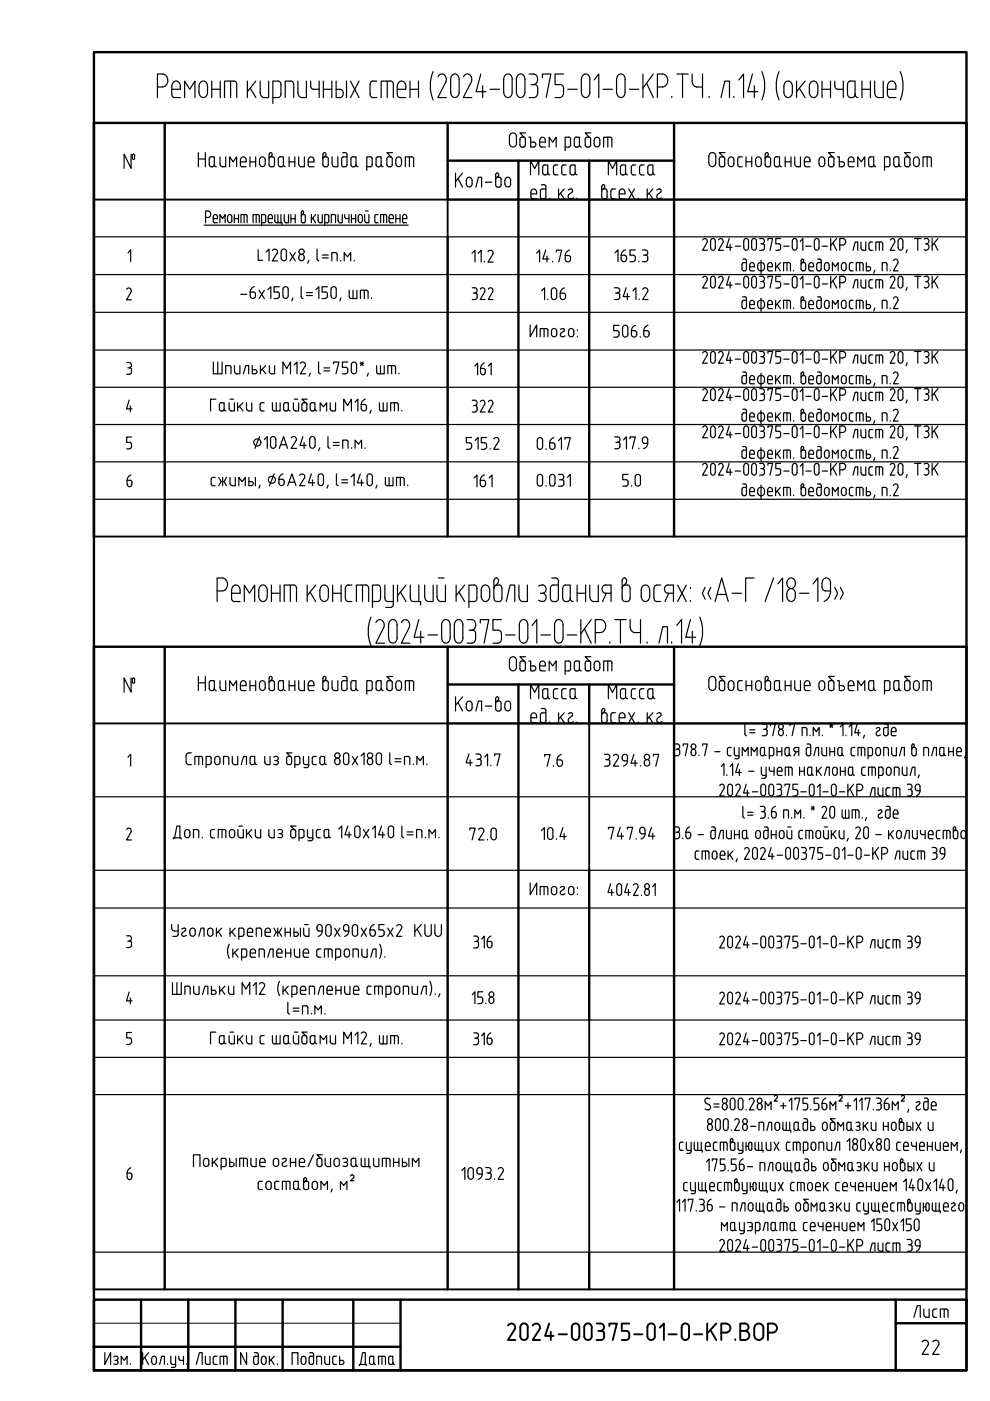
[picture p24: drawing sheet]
<svg xmlns="http://www.w3.org/2000/svg" width="210mm" height="297mm" viewBox="0 0 210 297" stroke-linecap="round" stroke-linejoin="round" font-family="sans-serif">
<defs><g id="words">
<text font-size="7.1" x="106.5" y="285.4">2024-00375-01-0-КР.ВОР</text>
<g font-size="6.2">
<text x="98.8" y="64.9">322</text>
<text x="75.1" y="290.7">Дата</text>
<text x="194" y="288.2">22</text>
</g>
<g font-size="5.7">
<text x="112.5" y="56.8">14.76</text>
<text x="128.8" y="72.7">506.6</text>
<text x="98.8" y="88.5">322</text>
<text x="114.3" y="163.7">7.6</text>
<text x="99.1" y="202.1">316</text>
<text x="99.1" y="222.6">316</text>
<text x="192.6" y="280.5">Лист</text>
</g>
<text font-size="5.3" x="25.8" y="251.2">6</text>
</g></defs>
<path d="M19.9 11.1h185v279.4h-185zM19.9 275.6h185v14.9h-185zM29.9 275.6v14.9M39.9 275.6v14.9M49.9 275.6v14.9M59.9 275.6v14.9M74.9 275.6v14.9M84.9 275.6v14.9M189.9 275.6v14.9M19.9 285.5h65M189.9 280.6h15" fill="none" stroke="#000" stroke-width=".51"/>
<g fill="none" stroke="#000" stroke-width=".25">
<path d="M22.2 286.8v2.5l1.3-2.5v2.5M24.1 287.7a.48 .48 0 0 1 .8 0 .48 .48 0 0 1-.3 .7M24.4 288.4h.2M24.6 288.4a.48 .48 0 0 1 .3 .8 .48 .48 0 0 1-.8 0M25.7 289.3v-1.7l.6 .8 .6-.8v1.7M27.6 289.2v.1M30.2 286.8v2.5M30.7 287.8l.8 1.5M31.5 286.8l-1.3 1.5M32.4 287.6a.5 .5 0 0 1 .5 0 .5 .5 0 0 1 .3 .5v.6a.51 .51 0 0 1-.5 .6 .51 .51 0 0 1-.5-.6v-.6zM33.8 289.3l.5-1.7h.6v1.7M35.5 289.2v.1"/>
<path d="M36.2 287.6v1.3M36.2 288.9l.2 .3 .8 .1M36.3 289.9h.6M37.2 287.6v1.9M37.2 289.5l-.3 .4M37.9 287.6l.2 .8h.8M38.9 287.6v1.7M39.6 289.2v.1M41.6 289.3l.7-2.5h.6v2.5M43.5 287.6v1.2M44.5 287.6v1.7l-.7-.1-.3-.4M45.6 289.3h.4"/>
<path d="M45.6 287.6h.4M45.6 287.5l-.3 .2-.1 1.2 .4 .4M46.7 289.3v-1.7l1.1-.1 .4 .4v1.4M47.4 287.6v1.7M52.3 286.8v2.5l-1.3-2.5v2.5M54 286.8h.6l.2 .4-.1 1.9-.3 .2-.4-.1-.2-.3 .1-1.2 .2-.2 .7 .1M55.4 288.1v.6M55.4 288.1a.5 .5 0 0 1 .5-.6 .5 .5 0 0 1 .5 .6v.6a.5 .5 0 0 1-.5 .6 .5 .5 0 0 1-.5-.6M57.1 287.6v1.7M57.4 288.3l.7 1M58.1 287.6l-1 1.1M58.8 289.2v.1"/>
<path d="M61.9 289.3v-2.5h1.3v2.5M63.8 288.1v.6M63.9 288.1a.5 .5 0 0 1 .5-.6 .5 .5 0 0 1 .5 .6v.6a.5 .5 0 0 1-.5 .6 .5 .5 0 0 1-.5-.6M65.5 287.9v1M65.7 286.8h.5l.2 .2 .1 1.9-.2 .3-.4 .1-.3-.4M66.5 287.6h-.8l-.1 .3M67.2 289.3v-1.7l.6-.1 .4 .4v1.4M68.9 287.6v1.2M68.9 288.8v.2l.4 .3M69.9 287.6v1.7h-.6M71.3 287.6h-.6l-.2 .3 .1 1.2 .3 .2h.4M72 287.6v1.7h.5a.44 .44 0 0 0 .4-.4 .44 .44 0 0 0-.4-.5h-.5"/>
</g>
<path d="M19.9 280.6h65" fill="none" stroke="#000" stroke-width=".21"/>
<g fill="none" stroke="#000" stroke-width=".25">
<path d="M33.4 18.4h1.1a1.4 1.4 0 0 0 1.1-1.3 1.4 1.4 0 0 0-1.1-1.4h-1.1v5M36.4 18.3v1.8M36.4 18.3a.92 .92 0 0 1 .9-1.1 .92 .92 0 0 1 .9 1.1M38.2 18.3v.6h-1.8M42.2 18.3v1.3a.92 .92 0 0 0 .9 1.1 .92 .92 0 0 0 .9-1.1v-1.3M42.2 18.3a.92 .92 0 0 1 .9-1.1 .92 .92 0 0 1 .9 1.1M44.9 18.9h1.8M44.9 17.2v3.5M46.7 17.2v3.5M48.9 17.2v3.5M52.5 17.2v3.5M53.1 18.7l1.2 2"/>
<path d="M54.3 17.2l-1.8 2.2M55.2 17.2v2.5M57 17.2v3.5h-1a.92 .92 0 0 1-.8-1M63.2 17.2v2.5M65 17.2v3.5h-1a.92 .92 0 0 1-.8-1M65.9 17.2v1a.69 .69 0 0 0 .6 .7h1.2M67.7 17.2v3.5M68.6 18.9h1.8M68.6 17.2v3.5M70.4 17.2v3.5M71.3 17.2v3.5h.8a.9 .9 0 0 0 .7-.9 .9 .9 0 0 0-.7-.9h-.8M73.5 17.2v3.5"/>
<path d="M74.3 17.2l1.8 3.5M76.1 17.2l-1.8 3.5M79.1 17.2h.8M79.1 17.2a.69 .69 0 0 0-.6 .7v2a.69 .69 0 0 0 .6 .8M82.1 17.2v3.5M83.4 17.9v2.8M83.4 17.9a.69 .69 0 0 0-.6-.7h-2v3.5M84.2 18.3l.1 2.1 .4 .3h1.3M84.2 18.3a.92 .92 0 0 1 .9-1.1 .92 .92 0 0 1 .9 1.1M86 18.3v.6h-1.8M86.9 18.9h1.8M86.9 17.2v3.5"/>
<path d="M88.7 17.2v3.5M91.8 15.2a7.8 7.8 0 0 0 0 6M92.9 16.3a.94 .94 0 0 1 1.2-.5 .94 .94 0 0 1 .5 1.1v.4M94.6 17.3l-1.8 3.4h1.8M95.8 16a.89 .89 0 0 1 1.1-.2 .89 .89 0 0 1 .4 1v2.8a.92 .92 0 0 1-.9 1.1 .92 .92 0 0 1-.9-1.1v-2.8zM98.3 16.3a.94 .94 0 0 1 1.2-.5 .94 .94 0 0 1 .5 1.1v.4M99.9 17.3l-1.7 3.4h1.8M101.9 15.7l-1 3.7h2.1M102.3 18.2v2.5M103.9 18.9h2M107.1 16a.88 .88 0 0 1 1.1-.2 .88 .88 0 0 1 .4 1v2.8a.92 .92 0 0 1-.9 1.1 .92 .92 0 0 1-.9-1.1v-2.8zM109.8 16a.89 .89 0 0 1 1-.2 .89 .89 0 0 1 .5 1v2.8a.92 .92 0 0 1-.9 1.1 .92 .92 0 0 1-.9-1.1v-2.8z"/>
<path d="M112.2 15.7h.9a1.16 1.16 0 0 1 .9 1.1 1.16 1.16 0 0 1-.9 1.1M112.6 17.9h.8a.69 .69 0 0 1 .6 .8v1M114 19.7a.92 .92 0 0 1-.8 1h-1M115 16.4v-.7h1.8l-1 5M119.5 19.7a.92 .92 0 0 1-.8 1h-1M119.5 15.7h-1.8v2.2h1.1a.81 .81 0 0 1 .7 .9M119.5 18.8v.9M120.4 18.9h2M123.3 16.8v2.8M123.3 19.6a.92 .92 0 0 0 .9 1.1 .92 .92 0 0 0 .9-1.1M123.3 16.8a.92 .92 0 0 1 .9-1.1 .92 .92 0 0 1 .9 1.1M125.1 16.8v2.8"/>
<path d="M126 16.9l1-1.2v5M127.8 18.9h2.1M130.7 16.8v2.8M130.7 19.6a.92 .92 0 0 0 .9 1.1 .92 .92 0 0 0 .9-1.1M130.7 16.8a.92 .92 0 0 1 .9-1.1 .92 .92 0 0 1 .9 1.1M132.5 16.8v2.8M133.4 18.9h2M136.3 15.7v5M137.1 17.7l1.4 3M138.5 15.7l-2.2 3M139.4 18.4h1.1M140.5 15.7h-1.1v5"/>
<path d="M140.5 15.7a1.4 1.4 0 0 1 1.1 1.4 1.4 1.4 0 0 1-1.1 1.3M143.5 15.7h2.4M144.7 15.7v5M146.7 15.7a2.65 2.65 0 0 0 .5 2.5l.6 .2M147.7 18.4h1.2M148.9 15.7v5M156.7 16.9l.9-1.2v5M159.5 15.7l-1 3.7h2.1M159.9 18.2v2.5M161.5 15.2a7.8 7.8 0 0 1 0 6M165.2 15.2a7.8 7.8 0 0 0 0 6M166.2 18.3a.92 .92 0 0 1 .9-1.1 .92 .92 0 0 1 .9 1.1"/>
<path d="M166.2 18.3v1.3a.92 .92 0 0 0 .9 1.1 .92 .92 0 0 0 .9-1.1v-1.3M168.9 17.2v3.5M169.5 18.7l1.2 2M170.7 17.2l-1.8 2.2M171.6 18.3v1.3a.92 .92 0 0 0 .9 1.1 .92 .92 0 0 0 .9-1.1v-1.3M171.6 18.3a.92 .92 0 0 1 .9-1.1 .92 .92 0 0 1 .9 1.1M174.3 18.9h1.8M174.3 17.2v3.5M176.1 17.2v3.5M177 17.2v1a.69 .69 0 0 0 .6 .7M177.6 18.9h1.2M178.8 17.2v3.5"/>
<path d="M180.3 17.2h1v2.7a.69 .69 0 0 0 .6 .8M180.3 17.2a.69 .69 0 0 0-.6 .7v2a.73 .73 0 0 0 .6 .8M181.3 19.9a.75 .75 0 0 1-1 .8M182.8 18.9h1.8M182.8 17.2v3.5M184.6 17.2v3.5M185.4 17.2v2.5M187.3 17.2v3.5h-1a.92 .92 0 0 1-.8-1M188.2 18.3v2.1l.5 .3h1.2M188.2 18.3a.92 .92 0 0 1 .9-1.1 .92 .92 0 0 1 .9 1.1M189.9 18.3v.6h-1.7M190.9 15.2a7.8 7.8 0 0 1 0 6"/>
<path d="M27.8 32.7v3l-1.5-3v3M28.5 32.9v.7M28.6 32.9l-.3-.2-.2 .2 .1 .8 .1 .1 .3-.2M36.4 20l.3 .6 1.5 .1M39.1 20.7v-3.5l1.1 1.7 1.1-1.7v3.5M42.1 33.7h1.4M42.1 32.4v3M43.5 32.4v3M44.4 34.9v-1.4l.4-.3 .6 .1v1.6M44.4 34.9a.49 .49 0 0 0 .6 .5M45 35.4l.4-.3v-.2l.1 .2 .4 .3M46.7 33.3v1.8l.5 .3h.7v-2.1"/>
<path d="M47.6 20.7v-3.5h2a.69 .69 0 0 1 .6 .7v2.8M48.7 35.4v-2.1l.7 1 .8-1v2.1M52.2 33.9v.4h-1.2M52.2 33.9a.61 .61 0 0 0-.6-.6 .61 .61 0 0 0-.6 .6v1.3l.3 .2h.9M53 34.3h1.2M53 33.3v2.1M54.2 33.3v2.1M55.2 33.5a.6 .6 0 0 1 .7-.2 .6 .6 0 0 1 .3 .6v.8a.62 .62 0 0 1-.6 .6 .62 .62 0 0 1-.6-.6zM57 34.9l.1 .2a.62 .62 0 0 0 .6 .3 .62 .62 0 0 0 .5-.5M57 33.7l.1-.2a.64 .64 0 0 1 1.1 .2v1.2M57 32.7v2.2M57.1 32.7a.36 .36 0 0 1 .5-.3 .36 .36 0 0 1 0 .6l-.3 .3"/>
<path d="M57.8 20.7h1.2a.69 .69 0 0 0 .6-.8v-2a.69 .69 0 0 0-.6-.7h-1.2v4.7M59 34.9l.1-1.4 .3-.3 .7 .1v1.6M59 34.9a.54 .54 0 0 0 .6 .5 .54 .54 0 0 0 .5-.5v.2l.4 .3M60.5 20.7v-3.5h1.2a.69 .69 0 0 1 .6 .7v2.8M61.3 34.3h1.2M61.3 33.3v2.1M62.5 33.3v2.1M63.3 33.3l.1 1.8 .5 .3h.6v-2.1M65.3 34.3h1.3a.72 .72 0 0 0-.1-.8 .72 .72 0 0 0-.8-.2l-.2 .2a2.24 2.24 0 0 0-.1 1.7l.3 .2h.9M68.5 34.9l.2 .4 .5 .1M68.5 32.7v2.2M68.5 32.7a.36 .36 0 0 1 .5-.3 .36 .36 0 0 1 0 .6"/>
<path d="M69 33l-.3 .3M69.2 33.3h-.5l-.2 .4M69.2 33.2l.4 .3v.2v1.2M69.6 34.9v.2l-.4 .3M70.4 33.3v1.5M71.6 33.3v2.1l-.9-.1-.3-.5M72.4 34.9l.2 .4 .6 .1M72.6 32.4h.6M73.2 32.3l.3 .3 .1 .2v2.1M73.6 33.3l-.8-.1-.3 .3-.1 1.4M73.6 34.9l-.1 .2-.3 .3M74.4 34.9a.54 .54 0 0 0 .5 .5 .54 .54 0 0 0 .6-.5v.2l.4 .3"/>
<path d="M74.4 34.9l.1-1.4 .3-.3 .7 .1v1.6M78.9 34.9v-1.4l-.4-.3-.7 .1v2.8M78.9 34.9l-.2 .4-.9 .1M79.1 20.7h.8M79.7 34.9l.1-1.4 .3-.3 .7 .1v1.6M79.7 34.9a.54 .54 0 0 0 .6 .5 .54 .54 0 0 0 .5-.5l.2 .4 .2 .1M82 34.9l.2 .4 .6 .1M82.8 33.3h-.6l-.1 .2-.1 1.4M82.8 33.2l.3 .3 .1 .2v1.2M83.2 34.9l-.1 .2-.3 .3M83.2 32.4h-1.2l1 .9M84.1 33.5a.6 .6 0 0 1 .7-.2 .6 .6 0 0 1 .3 .6v.8a.62 .62 0 0 1-.6 .6 .62 .62 0 0 1-.6-.6z"/>
<path d="M86.8 33.3v2.1M87.7 33.7v1.7M87.7 33.7v-.2l-.4-.3-1.4 .1v2.1M96.6 36.7v3M97.1 37.9l1 1.8M98.1 36.7l-1.5 1.8M98.9 38.3v.7M98.9 38.2a.61 .61 0 0 1 .6-.6 .61 .61 0 0 1 .6 .6v.8M98.9 39a.61 .61 0 0 0 .6 .7 .61 .61 0 0 0 .6-.7M100.9 39.7l.5-2.1h.7v2.1M102.9 38.6h1.4M105.1 38v-.2a.64 .64 0 0 1 1.2 .2"/>
<path d="M105.3 37.7l.3-.3a.35 .35 0 0 0 0-.6 .35 .35 0 0 0-.5 .2v2.4a.62 .62 0 0 0 .7 .3 .62 .62 0 0 0 .5-.5M106.2 38v1.2M107 38.3v.7M107.1 38.2a.61 .61 0 0 1 .6-.6 .61 .61 0 0 1 .6 .6M107.1 39a.61 .61 0 0 0 .6 .7 .61 .61 0 0 0 .6-.7M108.2 28.4a.73 .73 0 0 1 .9-.1 .73 .73 0 0 1 .4 .7v1.3a.75 .75 0 0 1-.7 .9 .75 .75 0 0 1-.8-.9v-1.3zM108.2 38.3v.7M110.6 29.1h.4M110.6 29.1l-.3 .2-.1 .2 .1 1.5a.62 .62 0 0 0 .6 .2 .62 .62 0 0 0 .5-.5M111 29.1l.3 .2 .1 .2M111.4 29.5v1.2M111.4 28.2h-1.2l1 1"/>
<path d="M112.1 29.1h.4v2.1h.6M112.5 37.1v-3l.9 1.6 .8-1.6v3M112.5 30.1h.6M113.1 30.1a.52 .52 0 0 1 .5 .5 .52 .52 0 0 1-.5 .6M114.4 29.8l.1 1.2 .3 .2h.8M114.4 29.8a.61 .61 0 0 1 .6-.7 .61 .61 0 0 1 .6 .7M114.8 39.2h.5M115.3 39.1l.4 .3v.2v2.3a.62 .62 0 0 1-.6 .3 .62 .62 0 0 1-.5-.5v-1.4l.4-.2h.7M115.5 35h.6v1.6M115.5 35l-.4 .2v.2v1.2l.2 .4 .2 .1M115.6 29.8v.3h-1.2M116.1 36.6l.1 .2 .4 .3"/>
<path d="M116.1 36.6a.5 .5 0 0 1-.6 .5M116.4 31.2v-2.1l.8 1 .7-1v2.1M117.8 37.1h.5M117.8 35h.5M117.8 35l-.4 .2-.1 1.4 .3 .4 .2 .1M119.5 35h.6M119.5 35l-.3 .2-.1 1.4 .2 .4 .8 .1M120.6 29.1h-.8v2.8M120.6 29.1l.3 .2 .1 .2M121 29.5v1.2M121 30.7l-.2 .4-1 .1M121.3 35h.6v1.6"/>
<path d="M121.3 35l-.4 .2v1.4a.56 .56 0 0 0 .5 .5 .56 .56 0 0 0 .6-.5M121.9 36.6l.1 .2 .4 .3M122.2 29.1h.7v1.6M122.2 29.1l-.4 .2v1.4a.56 .56 0 0 0 .5 .5 .56 .56 0 0 0 .6-.5M122.9 30.7v.3l.4 .2M124.5 29.1h.3M124.5 29.1l-.4 .2v.2v1.2l.2 .4 .2 .1M124.8 29.1l.4 .2v.2M125.2 29.5v1.2M125.2 30.7l-.2 .4-.5 .1M125.3 28.2h-1.2l.9 1M126 29.8v.7"/>
<path d="M126 29.8a.61 .61 0 0 1 .6-.7 .61 .61 0 0 1 .6 .7M126 30.5a.61 .61 0 0 0 .6 .7 .61 .61 0 0 0 .6-.7M127.2 29.8v.7M128.1 39.8l-.3 .3M128.1 39.8a.35 .35 0 0 0 .1-.5 .35 .35 0 0 0-.6 0v2.4v.2l.4 .2M128.9 29.1v2.1M129 37.1v-3l.9 1.6 .8-1.6v3M129.3 29.1h-1.3v2.1M129.3 29.1l.4 .2 .1 .2M129.7 29.5v1.7M131.6 35.4v1.4l.4 .3M132 35h.6v1.6l.1 .2 .3 .3"/>
<path d="M132 37.1h.2M132 35l-.4 .2v.2M132.7 36.6l-.1 .2-.4 .3M133.9 35.4v1.4l.4 .3M134.3 37.1h.5M134.8 35h-.7l-.2 .4M135.6 35.4l.1 1.4 .3 .3M136 37.1h.5M136.5 35h-.7l-.2 .4M137.4 35.4l.2-.4h.8v1.6M137.4 35.4v1.4l.4 .3M137.8 37.1h.2"/>
<path d="M138.4 36.6l.1 .2 .3 .3M138.5 36.6l-.1 .2-.4 .3M142.4 20.4v.3M150.3 20.4v.3M151.8 33.2v1.3M151.8 33.2a.75 .75 0 0 0-.8-.9 .75 .75 0 0 0-.7 .9v1.3a.75 .75 0 0 0 .7 .8 .75 .75 0 0 0 .8-.8M152.5 34.9l.1-1.4a.64 .64 0 0 1 1.1 .2l-.1 1.2M152.5 34.9l.1 .2a.62 .62 0 0 0 .6 .3 .62 .62 0 0 0 .5-.5M152.9 20.7l.8-3.5h1v3.5M153.7 32.3h-1.2l1 1M154.6 33.5a.6 .6 0 0 1 .7-.2 .6 .6 0 0 1 .3 .6v.8a.62 .62 0 0 1-.6 .6 .62 .62 0 0 1-.6-.6zM155.6 20.4v.3"/>
<path d="M156.4 34.9l.2 .4 .8 .1M157.4 33.3l-.6-.1-.3 .3-.1 1.4M158.2 34.3h1.2M158.2 33.3v2.1M159.4 33.3v2.1M160.4 33.5a.6 .6 0 0 1 .7-.2 .6 .6 0 0 1 .3 .6v.8a.61 .61 0 0 1-.6 .6 .61 .61 0 0 1-.6-.6v-.8zM162.2 34.9l.2 .4 .6 .1M162.2 32.7v2.2M162.2 32.7a.33 .33 0 0 1 .2-.3 .33 .33 0 0 1 .4 .1l.1 .4-.5 .4M163 33.3h-.6l-.2 .4M163 33.2l.3 .3 .1 1.4M163.4 34.9l-.1 .2-.3 .3"/>
<path d="M164.2 34.9v-1.4l.4-.3 .7 .1v1.6M164.2 34.9a.5 .5 0 0 0 .7 .5M164.9 35.4l.3-.3 .1-.2v.2l.4 .3M166.5 34.3h1.2M166.5 33.3v2.1M167.7 33.3v2.1M168.5 33.3l.1 1.8 .4 .3h.7v-2.1M170.5 34.3h1.2a.66 .66 0 0 0-.2-.9 .66 .66 0 0 0-.9 .3l-.1 1.3M170.6 35l.1 .3 1 .1M173.8 33.5a.6 .6 0 0 1 .7-.2 .6 .6 0 0 1 .4 .6v.8a.62 .62 0 0 1-.7 .6 .62 .62 0 0 1-.6-.6zM175.7 34.9v.2a.62 .62 0 0 0 .6 .3 .62 .62 0 0 0 .5-.5M175.7 34.9v-1.4a.64 .64 0 0 1 1.1 .2v1.2"/>
<path d="M176.9 32.3h-1.2l.9 1M177.5 33.3h.4v2.1l.7-.1a.52 .52 0 0 0 .4-.5 .52 .52 0 0 0-.4-.5h-.7M179.9 34.3h1.2a.66 .66 0 0 0-.3-.9 .66 .66 0 0 0-.9 .3v1.3l.3 .3M180.2 35.4h.9M181.9 35.4v-2.1l.7 1 .7-1v2.1M184.2 34.9a.5 .5 0 0 0 .6 .5M184.2 34.9v-1.4l.4-.3 .7 .1v1.6M184.9 35.4l.3-.3 .1-.2v.2l.4 .3M188.7 34.9l-.1-1.4-.3-.3-.8 .1v2.8M188.7 34.9l-.2 .4-1 .1M189.5 34.9a.56 .56 0 0 0 .6 .5 .56 .56 0 0 0 .5-.5v.2l.4 .3M189.5 34.9l.1-1.4 .3-.3 .7 .1v1.6"/>
<path d="M191.8 34.9v-1.4a.64 .64 0 0 1 1.2 .2l-.1 1.2M191.8 34.9v.2a.62 .62 0 0 0 .7 .3 .62 .62 0 0 0 .5-.5M193 32.3h-1.2l.9 1M193.9 33.5a.6 .6 0 0 1 .7-.2 .6 .6 0 0 1 .3 .6v.8a.62 .62 0 0 1-.6 .6 .62 .62 0 0 1-.6-.6zM196.6 33.3v2.1M197.5 33.7v1.7M197.5 33.7l-.1-.2-.3-.3-1.4 .1v2.1M19.9 50.2h185M19.9 58.2h185M27.1 53.6l.6-.6v2.5M43.3 47.7h43.3M43.6 46.1h.5a.71 .71 0 0 0 .6-.7 .71 .71 0 0 0-.6-.7h-.5v2.5"/>
<path d="M45.2 46l.1-.2 .4-.3 .4 .3v.2M45.2 46l.1 1.1 .2 .1h.6M46.1 46v.4h-.9M46.6 47.2v-1.7l.6 .9 .5-.9v1.7M48.2 46v.7M48.3 46v-.2l.4-.3 .4 .3 .1 .2M48.3 46.7v.3l.4 .2 .4-.2 .1-.3M49.1 46v.7M49.7 46.4h.9M49.7 45.5v1.7M50.6 45.5v1.7M51.8 45.5v1.7"/>
<path d="M52.4 45.9v1.3M52.4 45.8l-.3-.3h-1v1.7M53.7 47.2v-1.7h1l.3 .3v1.4M54.3 45.5v1.7M54.7 52.9v2.3h1M55.5 47.2h.5l.3-.2v-1.1l-.1-.4h-.7v2.4M56.4 53.4l.6-.6v2.5M56.9 46v1.1l.2 .1h.6M56.9 46v-.2l.4-.3 .4 .3 .1 .2M57.7 46v.4h-.8M57.7 53.1a.58 .58 0 0 1 .8-.2 .58 .58 0 0 1 .3 .7l-1.1 1.7h1.2M58.3 45.5v1.5l.3 .2h1.2v.4"/>
<path d="M58.9 45.5v1.7M59.6 45.5v1.7M59.7 53.1a.55 .55 0 0 1 .6-.3 .55 .55 0 0 1 .4 .6v1.3a.56 .56 0 0 1-.5 .6 .56 .56 0 0 1-.6-.6zM60.3 45.5v1.5l.4 .2M61.2 45.5v1.7h-.5M61.5 53.6l1.1 1.7M61.7 46.4h.9M61.7 45.5v1.7M62.6 45.5v1.7M62.6 53.6l-1.1 1.7M63.4 54.5v.2M63.4 54.5a.56 .56 0 0 1 .5-.6 .56 .56 0 0 1 .6 .6"/>
<path d="M63.4 54.7a.56 .56 0 0 0 .5 .6 .56 .56 0 0 0 .6-.6M63.9 45.8l.3-.3h.4l.1 .3M64.3 45.3a.33 .33 0 0 0-.2-.6l-.2 .3v2l.5 .2 .3-.3M64.3 45.3l-.3 .3M64.5 54.5v.2M64.7 45.9v1M65.5 55.2l-.3 .6M66 45.5v1.7M66.3 46.2l.6 1M66.9 45.5l-.9 1.1M67.2 52.8v2.1M67.2 54.9l.4 .4"/>
<path d="M67.4 45.5v1.2M68.3 45.5v1.7h-.6l-.2-.5M68.3 54.1h1.3M68.3 54.7h1.3M68.9 47.2h.5M69.4 45.5h-.5v2.4M69.4 45.5l.3 .2v1.2l-.3 .3M71.1 53.6h-.7v1.7M71.1 53.6l.4 .3M71.1 45.9v1.3M71.2 45.8l-.2-.3h-.8v1.7M71.5 53.9v1.4"/>
<path d="M71.7 45.5v1.2M72.2 55.2v.1M72.6 45.5v1.7h-.7l-.2-.5M73 55.3v-1.7l.7 .8 .7-.8v1.7M73.1 45.5v.7l.3 .1M73.4 46.4h.6M74 45.5v1.7M74.5 46.4h.9M74.5 45.5v1.7M75.1 55.2v.1M75.4 45.5v1.7M75.9 46l.1-.2 .4-.3 .4 .3 .1 .2"/>
<path d="M75.9 46.7l.1 .3 .4 .2 .4-.2 .1-.3M75.9 46v.7M76.8 46v.7M77.3 45.5l.1 1.5 .3 .2h.5v-1.7M77.5 44.7h.6M80.2 45.5h-.4l-.3 .2v1.2l.1 .3h.6M80.7 47.2v-1.7h1l.3 .3v1.4M81.3 45.5v1.7M82.5 46v.9M82.5 46.9l.1 .3h.8M82.5 46l.1-.2 .4-.3 .4 .3v.2M83.4 46v.4h-.9"/>
<path d="M83.9 45.5v1.7M83.9 46.4h.9M84.8 45.5v1.7M85.3 46l.1-.2 .4-.3 .4 .3 .1 .2M85.3 46l.1 1.1 .2 .1h.6M86.2 46v.4h-.9M100.1 53.7l.6-.6v2.5M101.4 53.7l.6-.6v2.5M102.7 55.4v.2M103.5 53.4a.58 .58 0 0 1 .7-.3 .58 .58 0 0 1 .3 .8l-1 1.7h1.1M112.6 41.1h1.2a.66 .66 0 0 0-.3-.9 .66 .66 0 0 0-.9 .3v1.3l.3 .3M112.9 42.2h.9"/>
<path d="M116.5 42v.2M118.4 40.1v2.1M118.8 41l.8 1.2M119.6 40.1l-1.2 1.3M120.5 40.3a.48 .48 0 0 1 .6-.3 .48 .48 0 0 1 .3 .6l-.1 .1M120.6 41.3l-.1 .6 .4 .3M121.3 40.8l-.7 .5M121.5 41.9l-.6 .2M122.3 42v.2M128 40.1h.5l.2 .4M128 42.2h.3M128 40.1l-.4 .2v.2"/>
<path d="M128.7 40.5v1.2M128.7 41.7v.2l-.4 .2M129.5 40.5v1.2M129.5 41.7l.1 .2 .4 .2M129.9 42.2h.6M129.9 40.1h.6M130 40.1l-.4 .2-.1 .2M130.4 53.6l.6-.6v2.5M131.3 41.1h1.2a.72 .72 0 0 0-.1-.8 .72 .72 0 0 0-.7-.2l-.2 .1a2.24 2.24 0 0 0-.2 1.8l.3 .1M131.6 42.2h.9M131.7 54.1h.7a.68 .68 0 0 1 .4 .9 .68 .68 0 0 1-.8 .4l-.3-.5zM132.6 53a1.2 1.2 0 0 0-.9 1.1"/>
<path d="M133.3 40.1l1.2 2.1M133.6 55.5h.6M134.5 40.1l-1.2 2.1M134.7 53h-1.1v1.1l.9 .1a.76 .76 0 0 1-.3 1.3M135.3 42v.2M135.5 55.4v.1M136.2 55.5h.6M136.2 53h.6M136.5 54.1l.6 .1a.9 .9 0 0 1 0 1.2l-.2 .1M136.8 53a.56 .56 0 0 1 .6 .5 .56 .56 0 0 1-.6 .6M137.2 40.1v2.1M137.6 41l.8 1.2"/>
<path d="M138.4 40.1l-1.2 1.3M139.3 40.3a.47 .47 0 0 1 .6-.3 .47 .47 0 0 1 .2 .6 1.47 1.47 0 0 0-.8 1l.3 .5 .7-.2M149 50.9a.53 .53 0 0 1 .7-.2 .53 .53 0 0 1 .2 .7l-.9 1.7h1M149 58.9a.53 .53 0 0 1 .7-.2 .53 .53 0 0 1 .2 .7l-.9 1.7h1M150.7 51.1a.5 .5 0 0 1 .5-.5 .5 .5 0 0 1 .5 .5M150.7 51.1v1.4a.5 .5 0 0 0 .5 .6 .5 .5 0 0 0 .5-.6v-1.4M150.9 58.6h.3l.4 .2 .1 1.7a.5 .5 0 0 1-.5 .6 .5 .5 0 0 1-.5-.6v-1.4zM152.4 50.9a.53 .53 0 0 1 .7-.2 .53 .53 0 0 1 .2 .7l-1 1.7h1.1M152.4 58.9a.53 .53 0 0 1 .7-.2 .53 .53 0 0 1 .2 .7l-1 1.7h1.1M154.6 50.6l-.6 1.8h1.2M154.6 58.6l-.6 1.8h1.2M154.8 51.8v1.3"/>
<path d="M154.8 59.8v1.3M155.9 52.2h1.1M157.3 56.1l.1 1.1 .3 .2M157.5 54.9h.4M157.6 57.4h.3M157.7 51.1v1.4a.5 .5 0 0 0 .5 .6 .5 .5 0 0 0 .5-.6v-1.4M157.7 51.1a.5 .5 0 0 1 .5-.5 .5 .5 0 0 1 .5 .5M157.9 54.9l.4 .4M158 58.6h.2l.4 .2 .1 1.7a.5 .5 0 0 1-.5 .6 .5 .5 0 0 1-.5-.6v-1.4zM158.3 55.3v1.7l-.4 .4M158.3 55.7h-.8l-.2 .3M158.9 57.1l.3 .3"/>
<path d="M158.9 56.6h1.1a.6 .6 0 0 0-.1-.7 .6 .6 0 0 0-.7-.1l-.2 .4-.1 .9M159.2 57.4h.8M159.4 51.1v1.4a.5 .5 0 0 0 .5 .6 .5 .5 0 0 0 .5-.6v-1.4M159.4 51.1a.5 .5 0 0 1 .5-.5 .5 .5 0 0 1 .5 .5M159.6 58.6h.3l.4 .2 .1 1.7a.5 .5 0 0 1-.5 .6 .5 .5 0 0 1-.5-.6v-1.4zM160.6 56.4a.73 .73 0 0 1 .8-.7 .73 .73 0 0 1 .7 .7M160.6 56.4a.8 .8 0 0 0 .7 1M161.1 50.6h.5a.56 .56 0 0 1 .5 .5 .56 .56 0 0 1-.5 .6M161.1 58.6h.5a.56 .56 0 0 1 .5 .5 .56 .56 0 0 1-.5 .6M161.2 57.4h.3M161.3 51.7h.6l.2 .9M161.3 59.7h.6l.2 .9"/>
<path d="M161.4 55.2v2.8M162.1 56.4a.8 .8 0 0 1-.6 1M162.1 52.6l-.2 .4-.8 .1M162.8 56.2v.9M162.8 57.1l.3 .3M162.8 56.2a.5 .5 0 0 1 .5-.5 .5 .5 0 0 1 .5 .5v.4h-1M162.8 51v-.4h1l-.5 2.5M162.8 58.9v-.3h1l-.5 2.5M163 57.4h.8M164.4 55.7v1.7M164.8 56.4l.7 1M165.5 55.7l-1.1 1.1"/>
<path d="M165.5 50.6h-1v1.1l.8 .1 .2 .3M165.5 58.6h-1v1.1l.8 .1 .2 .3M165.5 52.1v.5M165.5 52.6l-.2 .4-.8 .1M166.2 52.2h1.1M166.9 55.7v1.7M167.3 55.7h-1.2v1.7M167.3 55.7l.3 .3M167.6 56.1v1.3M168 51.1v1.4a.5 .5 0 0 0 .5 .6 .5 .5 0 0 0 .5-.6v-1.4M168 51.1a.5 .5 0 0 1 .5-.5 .5 .5 0 0 1 .5 .5M168.2 58.6h.3l.4 .2 .1 1.7a.5 .5 0 0 1-.5 .6 .5 .5 0 0 1-.5-.6v-1.4z"/>
<path d="M168.3 57.3v.1M169.7 51.2l.5-.6v2.5M169.7 59.2l.5-.6v2.5M169.8 55.3v1.8M169.9 57l.3 .4M169.9 56l.3-.3h.5l.1 .3M169.9 55.2l.2-.3 .3 .2-.1 .4-.3 .2M170.2 57.4h.3M170.8 56.1v1.1l-.3 .2M170.9 52.2h1.1M171.5 56.6h1a.6 .6 0 0 0-.1-.7 .6 .6 0 0 0-.7-.1l-.2 .4v.9M171.5 57.1l.3 .3"/>
<path d="M171.8 57.4h.7M172.7 51.1v1.4M172.7 59.1v1.4M172.7 51.1a.5 .5 0 0 1 .5-.5 .5 .5 0 0 1 .5 .5M172.7 59.1a.5 .5 0 0 1 .2-.5 .5 .5 0 0 1 .5 0 2.45 2.45 0 0 1 .2 2.2 .47 .47 0 0 1-.4 .3 .47 .47 0 0 1-.5-.3v-.3M173.2 56.1v1.1l.3 .2M173.3 54.9h.5M173.5 57.4h.3M173.7 51.1v1.4a.5 .5 0 0 1-.5 .6 .5 .5 0 0 1-.5-.6M173.8 54.9l.3 .4M174.1 55.3v1.7l-.3 .4M174.1 55.7h-.8l-.1 .3"/>
<path d="M174.3 52.2h1.2M175.1 55.8a.5 .5 0 0 1 .5 0 .5 .5 0 0 1 .2 .4v.7a.51 .51 0 0 1-.5 .5 .51 .51 0 0 1-.5-.5l.1-.9zM176.1 50.6v2.5M176.1 58.6v2.5M176.5 57.4v-1.7l.6 .9 .6-.9v1.7M176.6 51.6l.8 1.5M176.6 59.6l.8 1.5M177.4 50.6l-1.3 1.5M177.4 58.6l-1.3 1.5M178.1 52l.6-.1a.69 .69 0 0 0 .6-.7 .69 .69 0 0 0-.6-.6h-.6v2.5M178.1 60l.6-.1a.69 .69 0 0 0 .6-.7 .69 .69 0 0 0-.6-.6h-.6v2.5M178.7 55.8a.5 .5 0 0 1 .5 0 .5 .5 0 0 1 .2 .4v.7a.51 .51 0 0 1-.5 .5 .51 .51 0 0 1-.5-.5l.1-.9z"/>
<path d="M180.1 56.1v1M180.1 57l.3 .4M180.4 57.4h.5M180.9 53.1l.4-1.8h.6v1.8M180.9 55.7h-.6l-.2 .3M182.3 55.7v1.7M182.5 51.3v1.3M182.5 59.3v1.3M183 56.1v1.3M183 56l-.3-.3h-1.2v1.7M183.6 51.3v1.8l-.8-.1-.2-.4M183.6 59.3v1.8l-.8-.1-.2-.4"/>
<path d="M183.7 56.6l.5-.1a.44 .44 0 0 1 .4 .5 .44 .44 0 0 1-.4 .4M183.7 55.7v1.7h.5M185 51.3h-.4l-.3 .2-.1 1.2 .2 .3 .6 .1M185 59.3h-.4l-.3 .2-.1 1.2 .2 .3 .6 .1M185.5 57.3l-.2 .6M186.4 51.3v1.8M186.4 59.3v1.8M186.8 51.3h-1.1v1.8M186.8 59.3h-1.1v1.8M186.8 51.3l.4 .4v1.4M186.8 59.3l.4 .4v1.4M188.1 56l-.2-.3h-.9v1.7"/>
<path d="M188.1 56.1v1.3M188.7 57.3v.1M188.8 50.9a.53 .53 0 0 1 .7-.2 .53 .53 0 0 1 .2 .7l-1 1.7h1M188.8 58.9a.53 .53 0 0 1 .7-.2 .53 .53 0 0 1 .2 .7l-1 1.7h1M189.4 55.2a.53 .53 0 0 1 .8-.2 .53 .53 0 0 1 .2 .7l-1 1.7h1M190.4 51.1v1.4M190.4 59.1v1.4M190.4 51.1a.5 .5 0 0 1 .5-.5 .5 .5 0 0 1 .5 .5M190.4 59.1a.5 .5 0 0 1 .3-.5 .5 .5 0 0 1 .5 0l.2 .5v1.4a.5 .5 0 0 1-.5 .6 .5 .5 0 0 1-.5-.6M191.4 51.1v1.4a.5 .5 0 0 1-.5 .6 .5 .5 0 0 1-.5-.6M192.3 52.9l-.2 .7M193.9 50.6h1.4"/>
<path d="M193.9 58.6h1.4M194.6 50.6v2.5M194.6 58.6v2.5M196 50.7a.59 .59 0 0 1 .9 .2 .59 .59 0 0 1-.6 .8M196 58.7a.59 .59 0 0 1 .9 .2 .59 .59 0 0 1-.6 .8M196.3 51.7a.68 .68 0 0 1 .6 .8 .68 .68 0 0 1-1 .4M196.3 59.7a.68 .68 0 0 1 .6 .8 .68 .68 0 0 1-1 .4M197.6 50.6v2.5M197.6 58.6v2.5M198.1 51.6l.8 1.5M198.1 59.6l.8 1.5M198.9 50.6l-1.3 1.5"/>
<path d="M198.9 58.6l-1.3 1.5M19.9 66.2h185M19.9 74.2h185M26.9 61.4a.53 .53 0 0 1 .7-.3 .53 .53 0 0 1 .2 .8l-1 1.7h1.1M26.9 76.9h.5M27.1 78h.6l.2 .9M27.4 76.9a.56 .56 0 0 1 .5 .5 .56 .56 0 0 1-.5 .6M27.9 78.8l-.2 .5-.8 .1M45.2 76.8v2.5h1.9v-2.5M46.2 76.8v2.5M47.9 79.3v-1.8h.7l.4 .4v1.4M49.7 77.5l.1 1.5 .4 .3h.7v-1.8"/>
<path d="M51 62.4h1.3M51.6 79.3l.5-1.8h.6v1.8M53 61.9h.7M53.5 77.5v1.8h.5M53.5 78.4h.5M53.7 61.9a.68 .68 0 0 1 .5 .8 .68 .68 0 0 1-.9 .5l-.2-.5-.1-.8M53.9 60.8a1.2 1.2 0 0 0-.9 1.1M54 78.4a.43 .43 0 0 1 .5 .4 .43 .43 0 0 1-.5 .5M54.9 61.5l1.1 1.8M55.2 77.5v1.8M55.6 78.3l.7 1M56 61.5l-1.1 1.8"/>
<path d="M56.3 77.5l-1.1 1.1M56.8 61.4l.6-.6v2.5M57.1 77.5l.1 1.5 .4 .3h.6v-1.8M58.8 61.9l.4 .2v.2M59.2 60.8h-1.1v1.1h.7M59.2 62.3v.5M59.2 62.8l-.2 .4-.9 .1M60 79.3v-2.5l.8 1.3 .8-1.3v2.5M60.1 61.1a.56 .56 0 0 1 .6-.3 .56 .56 0 0 1 .4 .5v1.4a.56 .56 0 0 1-.6 .6 .56 .56 0 0 1-.5-.6zM62.1 63.2l-.3 .6M62.4 77.4l.6-.6v2.5M63.7 77.1a.58 .58 0 0 1 .7-.3 .58 .58 0 0 1 .3 .8"/>
<path d="M63.9 60.8v2.1l.3 .4M64.7 77.6l-1 1.7h1.1M65 62h1.2M65 62.7h1.2M65.8 79.1l-.3 .7M67 61.4l.6-.6v2.5M67.5 76.8v2.1M67.6 78.9l.3 .4M68.7 78h1.2M68.7 78.6h1.2M69 61.9l.4 .2v.7M69.4 62.8l-.2 .4-.9 .1"/>
<path d="M69.4 60.8h-1.1v1.1h.7M70.3 61.1a.55 .55 0 0 1 .6-.3 .55 .55 0 0 1 .4 .5v1.4a.56 .56 0 0 1-.6 .6 .56 .56 0 0 1-.5-.6zM70.7 77.1v-.3h1.2l-.7 2.5M72.3 63.2l-.2 .6M73.7 78.3v.5l-.2 .4-.9 .1M73.7 76.8h-1.1v1.1h.9l.2 .4M74 61.5l.1 1.6 .3 .2h1.3v-1.8M74.6 77a.56 .56 0 0 1 .6-.2 .56 .56 0 0 1 .4 .5v1.4a.56 .56 0 0 1-.6 .6 .56 .56 0 0 1-.5-.6zM74.8 61.5v1.8M76.3 77.1h.8M76.4 63.3v-1.8h1.3l.3 .2v1.6M76.5 76.8l.5 .7"/>
<path d="M77 76.8l-.5 .7M77.2 61.5v1.8M78.1 79.1l-.2 .7M78.8 63.2v.1M79.9 77.5v1.4l.3 .4M80.7 77.5v1.8M81.5 77.5v1.8h-1.3M82.2 79.3v-1.8h1.3l.4 .4v1.4M83 77.5v1.8M84.6 79.1v.2M100.7 77.6l.6-.6v2.5M102.7 77a1.18 1.18 0 0 0-.8 1.1"/>
<path d="M102.9 78.5l-.2-.3-.8-.1v.8a.5 .5 0 0 0 .5 .6 .5 .5 0 0 0 .5-.6v-.3M103.6 77.6l.5-.6v2.5M112.4 68.9v2.5l1.4-2.5v2.5M114.8 61.7l.7-.7v2.5M115.4 69.7v1.7M115.8 69.7h-1.3v1.7M115.8 69.6l.4 .4v1.4M116.1 63.4v.1M116.9 70.9v-.7a.56 .56 0 0 1 .6-.6 .56 .56 0 0 1 .5 .6v.7M116.9 70.8a.56 .56 0 0 0 .6 .6 .56 .56 0 0 0 .5-.6M117 61.3a.56 .56 0 0 1 .6-.2 .56 .56 0 0 1 .4 .5v1.4a.56 .56 0 0 1-.5 .5 .56 .56 0 0 1-.6-.5zM118.8 62.2h.7a.68 .68 0 0 1 .4 .8 .68 .68 0 0 1-.8 .5l-.3-.5z"/>
<path d="M118.8 69.9l.7-.2 .2 .2-.1 .3M118.9 70.6a.52 .52 0 0 0 .2 .8 .52 .52 0 0 0 .7-.2M119.5 70.2l-.6 .5M119.7 61a1.2 1.2 0 0 0-.9 1.2M120.5 70.9v-.7a.56 .56 0 0 1 .6-.6 .56 .56 0 0 1 .6 .6v.7M120.5 70.8a.56 .56 0 0 0 .6 .6 .56 .56 0 0 0 .6-.6M122.4 69.9v.1M122.4 71.3v.1M130.3 61h.5a.56 .56 0 0 1 .6 .6 .56 .56 0 0 1-.6 .5M130.3 63.5h.6M130.5 62.1l.7 .1a.9 .9 0 0 1 0 1.2l-.3 .1M132.8 61l-.7 1.9h1.4"/>
<path d="M133 62.3v1.2M134.2 61.6l.6-.6v2.5M135.5 63.4v.1M136.3 61.3a.58 .58 0 0 1 .7-.2 .58 .58 0 0 1 .3 .7l-1 1.7h1.1M149 74.8a.53 .53 0 0 1 .7-.2 .53 .53 0 0 1 .2 .7l-.9 1.7h1M150.7 76.5a.5 .5 0 0 0 .5 .5 .5 .5 0 0 0 .5-.5M150.7 75.1a.5 .5 0 0 1 .5-.6 .5 .5 0 0 1 .5 .6M150.7 75.1v1.4M151.7 75.1v1.4M152.4 74.8a.53 .53 0 0 1 .7-.2 .53 .53 0 0 1 .2 .7l-1 1.7h1.1M154.6 74.5l-.6 1.9h1.2M154.8 75.8v1.2"/>
<path d="M155.9 60.2h1.1M155.9 76.1h1.1M157.5 62.9h.4M157.5 78.9h.4M157.7 75.1v1.4M157.7 76.5a.5 .5 0 0 0 .5 .5 .5 .5 0 0 0 .5-.5M157.7 75.1a.5 .5 0 0 1 .5-.6 .5 .5 0 0 1 .5 .6M157.9 62.9l.4 .4v1.8l-.4 .3M157.9 78.9l.4 .3v1.8l-.4 .4M158.3 63.7h-.6l-.3 .2-.1 1.2a.47 .47 0 0 0 .6 .3M158.3 79.6l-.8 .1-.2 .3 .1 1.2 .5 .2M158.7 75.1v1.4"/>
<path d="M158.9 64.6h1.1a.6 .6 0 0 0-.1-.7 .6 .6 0 0 0-.7-.1 1.63 1.63 0 0 0-.2 1.5l.2 .1h.8M159.4 75.1v1.4M159.4 76.5a.5 .5 0 0 0 .5 .5 .5 .5 0 0 0 .5-.5M159.4 75.1a.5 .5 0 0 1 .5-.6 .5 .5 0 0 1 .5 .6M160.4 75.1v1.4M160.8 63.9a.78 .78 0 0 1 1-.1 .78 .78 0 0 1 .3 .9 .76 .76 0 0 1-.9 .7 .76 .76 0 0 1-.6-1zM160.8 79.8a.79 .79 0 0 1 1-.1 .79 .79 0 0 1 .3 1 .76 .76 0 0 1-1 .7 .76 .76 0 0 1-.5-1.1zM161.1 74.5h.5a.56 .56 0 0 1 .5 .6 .56 .56 0 0 1-.5 .5M161.3 75.6h.4l.3 .2 .1 .7-.2 .4-.8 .1M161.4 63.2v2.8M161.4 79.1v2.9M162.1 60.6l-.2 .4-.8 .1"/>
<path d="M162.8 64.2v.9M162.8 65.1l.1 .3h.9M162.8 64.2a.5 .5 0 0 1 .5-.5 .5 .5 0 0 1 .5 .5v.4h-1M162.8 74.9v-.4h1l-.5 2.5M164.4 63.7v1.7M164.4 79.6v1.8M164.8 64.4l.7 1M165.5 63.7l-1.1 1.1M165.5 79.6l-1.1 1.2M165.5 74.5h-1v1.1l.8 .1 .2 .4M165.5 60.1v.5M165.5 76.1v.4"/>
<path d="M165.5 60.6l-.2 .4-.8 .1M165.5 76.5l-.2 .4-.8 .1M166.2 60.2h1.1M166.2 76.1h1.1M166.9 63.7v1.7M166.9 79.6v1.8M167.3 63.7h-1.2v1.7M167.3 79.6h-1.2v1.8M167.3 63.7l.3 .3v1.4M167.3 79.6l.3 .4v1.4M168 75.1v1.4M168 76.5a.5 .5 0 0 0 .5 .5 .5 .5 0 0 0 .5-.5"/>
<path d="M168 75.1a.5 .5 0 0 1 .5-.6 .5 .5 0 0 1 .5 .6M168.3 65.3v.1M169 75.1v1.4M169.7 75.1l.5-.6v2.5M169.8 63.2v1.9M169.8 79.2v1.8M169.9 64l.1-.3h.5l.3 .4v.9l-.1 .4h-.7l-.1-.4M169.9 80l.1-.3 .5-.1 .3 .4v1l-.1 .3h-.7l-.1-.3M169.9 63.2l.2-.3a.34 .34 0 0 1 .2 .6l-.3 .2M169.9 79.2l.1-.3h.3v.5M170.3 79.4l-.3 .3M170.9 60.2h1.1"/>
<path d="M170.9 76.1h1.1M171.5 64.6h1a.6 .6 0 0 0-.1-.7 .6 .6 0 0 0-.7-.1 1.56 1.56 0 0 0-.2 1.5l1 .1M172.7 75.1v1.4M172.7 76.5a.5 .5 0 0 0 .5 .5 .5 .5 0 0 0 .5-.5M172.7 75.1a.5 .5 0 0 1 .5-.6 .5 .5 0 0 1 .5 .6M173.3 62.9h.5M173.3 78.9h.5M173.7 75.1v1.4M173.8 62.9l.3 .4v1.8l-.3 .3M173.8 78.9l.3 .3v1.8l-.3 .4M174.1 63.7h-.6l-.3 .2v1.2a.47 .47 0 0 0 .6 .3M174.1 79.6l-.8 .1-.1 .3v1.2l.6 .2"/>
<path d="M174.3 60.2h1.2M174.3 76.1h1.2M174.8 64.9v-.7a.5 .5 0 0 1 .5-.5 .5 .5 0 0 1 .5 .5v.7M174.8 64.9a.5 .5 0 0 0 .5 .5 .5 .5 0 0 0 .5-.5M175.1 79.7a.5 .5 0 0 1 .5 0 .5 .5 0 0 1 .2 .5v.6a.51 .51 0 0 1-.5 .6 .51 .51 0 0 1-.5-.6v-.6zM176.1 74.5v2.5M176.5 65.4v-1.7l.6 .9 .6-.9v1.7M176.6 75.5l.8 1.5M177.4 74.5l-1.3 1.5M178.1 75.9h.6a.69 .69 0 0 0 .6-.7 .69 .69 0 0 0-.6-.7h-.6v2.5M178.4 64.9v-.7a.5 .5 0 0 1 .5-.5 .5 .5 0 0 1 .5 .5v.7M178.4 64.9a.5 .5 0 0 0 .5 .5 .5 .5 0 0 0 .5-.5"/>
<path d="M178.7 79.7a.5 .5 0 0 1 .5 0 .5 .5 0 0 1 .2 .5v.6a.51 .51 0 0 1-.5 .6 .51 .51 0 0 1-.5-.6v-.6zM180.1 64.1v1M180.1 80v1M180.1 65l.2 .4h.6M180.9 61.1l.4-1.8h.6v1.8M180.9 63.7h-.6l-.2 .3M180.9 77l.4-1.7h.6v1.7M180.9 79.6l-.6 .1-.2 .3M181.5 65.4v-1.7h1.2l.3 .3v1.4M182.3 63.7v1.7M182.3 79.6v1.8M182.5 75.3l.1 1.5 .4 .2h.6v-1.7"/>
<path d="M183.7 63.7v1.7h.5a.44 .44 0 0 0 .4-.4 .44 .44 0 0 0-.4-.5l-.5 .1M183.7 79.6v1.8h.5a.44 .44 0 0 0 .4-.5 .44 .44 0 0 0-.4-.4h-.5M185 75.3h-.4l-.3 .1-.1 1.3 .2 .3h.6M185.5 65.3l-.2 .6M186.4 75.3v1.7M186.8 75.3h-1.1v1.7M186.8 75.3l.4 .3v1.4M187 65.4v-1.7h.7l.4 .3v1.4M188.7 65.3v.1M188.8 74.8a.53 .53 0 0 1 .7-.2 .53 .53 0 0 1 .2 .7l-1 1.7h1M189.4 63.2a.53 .53 0 0 1 .8-.2 .53 .53 0 0 1 .2 .7l-1 1.7h1M189.4 79.2a.53 .53 0 0 1 .8-.2 .53 .53 0 0 1 .2 .7"/>
<path d="M190.4 79.7l-1 1.7h1M190.4 75.1v1.4M190.4 76.5a.5 .5 0 0 0 .5 .5 .5 .5 0 0 0 .5-.5M190.4 75.1a.5 .5 0 0 1 .5-.6 .5 .5 0 0 1 .5 .6M191.4 75.1v1.4M192.3 60.9l-.2 .7M192.3 76.9l-.2 .6M193.9 74.5h1.4M194.6 74.5v2.5M196 74.6a.59 .59 0 0 1 .9 .3 .59 .59 0 0 1-.6 .7M196.3 75.6a.68 .68 0 0 1 .6 .9 .68 .68 0 0 1-1 .4M197.6 74.5v2.5"/>
<path d="M198.1 75.5l.8 1.5M198.9 74.5l-1.3 1.5M19.9 82.1h185M19.9 90h185M19.9 97.9h185M26.9 95.2h.5M27.4 84.8l-.6 1.9h1.2M27.5 93.8l.3 .2 .1 .2M27.6 86.1v1.2M27.9 94.2l-.1 .7-.4 .3M27.9 92.7h-1v1.1h.6M45.8 84.6h-1.2v2.5"/>
<path d="M46.5 85.8v1M46.5 85.7l.2-.3h.8v1.4M46.5 86.8a.45 .45 0 0 0 .6 .3M47.5 86.8l.4 .3M47.5 86.8l-.4 .3M48.6 85.4v1.2M48.8 84.6h.7M49.7 85.4v1.7h-.9l-.2-.5M50.4 85.4v1.7M50.8 86.1l.7 1M51.5 85.4l-1.1 1.1M52.3 85.4v1.2"/>
<path d="M53.4 85.4v1.7h-.9l-.2-.5M55 92.6l-1 2.5M55.1 85.8v1M55.2 86.8l.3 .3M55.5 87.1h.5M55.5 85.4h.5M55.5 85.4l-.3 .3M56 93.2l.7-.6v2.5M57.4 92.8a.56 .56 0 0 1 .7-.2 .56 .56 0 0 1 .4 .5v1.4a.56 .56 0 0 1-.6 .5 .56 .56 0 0 1-.5-.5zM57.8 85.4v1.4l.4 .3h1.2v-1.7M58.6 85.4v1.7M59.2 95.1l.9-2.5 .9 2.5"/>
<path d="M59.5 94.3h1.2M60.1 85.8v1M60.2 85.7l.1-.3h.8v1.4M60.2 86.8a.45 .45 0 0 0 .6 .3M60.8 87.1l.4-.3 .3 .3M61.7 92.9a.58 .58 0 0 1 .8-.3 .58 .58 0 0 1 .3 .8M62.2 85.4v1.2M62.4 84.6h.7M62.8 93.4l-1.1 1.7h1.2M63.3 85.4v1.7h-.8l-.3-.5M64.1 85.6l.3-.2 .6 .2 .1 1.2-.2 .3h-.5l-.3-.2zM64.2 92.6l-.6 1.8h1.3"/>
<path d="M64.5 93.8v1.3M65.1 84.6h-1.1l.9 .9M65.8 92.8a.56 .56 0 0 1 .6-.2 .56 .56 0 0 1 .4 .5v1.4a.56 .56 0 0 1-.6 .5 .56 .56 0 0 1-.5-.5zM65.8 85.6l.4-.2h.6v1.4a.52 .52 0 0 1-.5 .3 .52 .52 0 0 1-.5-.3zM66.8 86.8l.4 .3M67.8 94.9l-.3 .7M67.9 87.1v-1.7l.7 .9 .7-.9v1.7M69.5 92.6l.1 2.1 .3 .3M70 85.4v1.2M70.7 93.8h1.2M70.7 94.4h1.2M71.1 85.4v1.7h-.8l-.3-.5"/>
<path d="M72.9 87.1v-2.5l.8 1.4 .8-1.4v2.5M73.8 93.7v1.4M73.8 93.7l-.2-.3-.9-.1v1.8M74.5 94.9v.2M75.3 85.3l.6-.7v2.5M75.3 95.1v-1.8l.7 .9 .7-.9v1.8M76.6 85.8h.7a.68 .68 0 0 1 .4 .8 .68 .68 0 0 1-.8 .5l-.3-.5zM77.4 94.9v.2M77.5 84.6a1.2 1.2 0 0 0-.9 1.2M78.7 87l-.3 .6M80.5 85.4v1.4l.3 .3h1.3v-1.7M81.3 85.4v1.7"/>
<path d="M82.8 87.1v-1.7h1.3l.4 .3v1.4M83.6 85.4v1.7M85.2 87v.1M100 94.7l-.3 .5-.8 .1M100 92.8h-1.1v1.1h.9l.2 .4M100 94.3v.4M100.7 93.4l.7-.6v2.5M102.8 93.9l.3 .2 .1 .2M103.2 92.8h-1.2v1.1h.7M103.2 94.3v.4M103.2 94.7l-.3 .5-.9 .1M103.9 95.1v.2"/>
<path d="M104.7 93.1a.58 .58 0 0 1 .8-.3 .58 .58 0 0 1 .2 .8l-1 1.7h1.1M114 93.1a.56 .56 0 0 1 .6-.3 .56 .56 0 0 1 .4 .6v1.3a.56 .56 0 0 1-.5 .6 .56 .56 0 0 1-.6-.6zM115.8 95.2v.1M116.5 93.9v.8a.56 .56 0 0 0 .6 .6 .56 .56 0 0 0 .6-.6l-.1-.6-.4-.2M116.5 93.9h.7M117.4 92.8a1.2 1.2 0 0 0-.9 1.1M118.4 93.4l.6-.6v2.5M119.8 93.2v-.4h1.1l-.6 2.5M130.3 92.6h.6M130.6 93.8h.5l.3 .1v.7M130.9 92.6a.56 .56 0 0 1 .6 .6 .56 .56 0 0 1-.6 .6M131.4 94.6l-.2 .5-.9 .1"/>
<path d="M132.2 93.3l.6-.7v2.6M133.6 93v-.4h1.1l-.6 2.6M135.4 95v.2M136.2 93.6l.2 .3 .9 .1v-.8a.56 .56 0 0 0-.5-.6 .56 .56 0 0 0-.6 .6v.4M137.3 94a1.2 1.2 0 0 1-.8 1.1M149 82.7a.53 .53 0 0 1 .7-.2 .53 .53 0 0 1 .2 .7l-.9 1.7h1M149 90.6a.53 .53 0 0 1 .7-.2 .53 .53 0 0 1 .2 .7l-.9 1.7h1M149 98.6a.53 .53 0 0 1 .7-.3 .53 .53 0 0 1 .2 .7l-.9 1.7h1M150.9 82.5l.3-.1 .4 .3 .1 1.6a.5 .5 0 0 1-.5 .6 .5 .5 0 0 1-.5-.6v-1.3zM150.9 90.4l.3-.1 .4 .3 .1 1.6a.5 .5 0 0 1-.5 .6 .5 .5 0 0 1-.5-.6v-1.3zM150.9 98.3l.3-.1 .4 .3 .1 1.7a.5 .5 0 0 1-.5 .5 .5 .5 0 0 1-.5-.5v-1.4zM152.4 82.7a.53 .53 0 0 1 .7-.2 .53 .53 0 0 1 .2 .7l-1 1.7h1.1"/>
<path d="M152.4 90.6a.53 .53 0 0 1 .7-.2 .53 .53 0 0 1 .2 .7l-1 1.7h1.1M152.4 98.6a.53 .53 0 0 1 .7-.3 .53 .53 0 0 1 .2 .7l-1 1.7h1.1M154.6 82.4l-.6 1.9h1.2M154.6 90.3l-.6 1.9h1.2M154.6 98.2l-.6 1.9h1.2M154.8 83.7v1.2M154.8 91.6v1.2M154.8 99.5v1.2M155.9 84h1.1M155.9 91.9h1.1M155.9 99.9h1.1M157.3 87.9l.1 1.2 .5 .2"/>
<path d="M157.5 86.8h.4M157.5 94.7h.4M157.9 86.8l.4 .3v1.8l-.4 .4M157.9 94.7l.4 .3v1.8l-.4 .4M158 82.5l.2-.1 .4 .3 .1 1.6a.5 .5 0 0 1-.5 .6 .5 .5 0 0 1-.5-.6v-1.3zM158 90.4l.2-.1 .4 .3 .1 1.6a.5 .5 0 0 1-.5 .6 .5 .5 0 0 1-.5-.6v-1.3zM158 98.3l.2-.1 .4 .3 .1 1.7a.5 .5 0 0 1-.5 .5 .5 .5 0 0 1-.5-.5v-1.4zM158.3 87.5l-.8 .1-.2 .3M158.3 95.4h-.6l-.3 .2-.1 1.2a.47 .47 0 0 0 .6 .4M158.9 81.1l.2 .2 .9 .1M158.9 89l.2 .2 .9 .1M158.9 80.5h1.1a.6 .6 0 0 0-.1-.7 .6 .6 0 0 0-.7-.1l-.2 .5-.1 .9"/>
<path d="M158.9 88.4h1.1a.6 .6 0 0 0-.1-.7 .6 .6 0 0 0-.7-.1l-.2 .5-.1 .9M158.9 96.3h1.1a.59 .59 0 0 0-.2-.6 .59 .59 0 0 0-.6-.2 1.63 1.63 0 0 0-.2 1.5l.2 .2h.8M159.6 82.5l.3-.1 .4 .3 .1 1.6a.5 .5 0 0 1-.5 .6 .5 .5 0 0 1-.5-.6v-1.3zM159.6 90.4l.3-.1 .4 .3 .1 1.6a.5 .5 0 0 1-.5 .6 .5 .5 0 0 1-.5-.6v-1.3zM159.6 98.3l.3-.1 .4 .3 .1 1.7a.5 .5 0 0 1-.5 .5 .5 .5 0 0 1-.5-.5v-1.4zM160.8 87.7a.79 .79 0 0 1 1-.1 .79 .79 0 0 1 .3 1 .76 .76 0 0 1-1 .6 .76 .76 0 0 1-.5-1zM160.8 95.6a.78 .78 0 0 1 1-.1 .78 .78 0 0 1 .3 1 .76 .76 0 0 1-.9 .6 .76 .76 0 0 1-.6-1zM161.1 82.4h.5a.56 .56 0 0 1 .5 .6 .56 .56 0 0 1-.5 .5M161.1 90.3h.5a.56 .56 0 0 1 .5 .6 .56 .56 0 0 1-.5 .5M161.1 98.2h.5a.56 .56 0 0 1 .5 .6 .56 .56 0 0 1-.5 .6M161.3 83.6h.6l.2 .8M161.3 91.4l.6 .1 .2 .8"/>
<path d="M161.3 99.4h.4l.3 .1v1l-.4 .2M161.4 87v2.9M161.4 94.9v2.9M162.1 84.4l-.2 .4-.8 .1M162.1 92.3l-.2 .4-.8 .1M162.8 80.2v.9M162.8 88.1v.9M162.8 96v.9M162.8 81.1l.1 .2 .9 .1M162.8 89l.1 .2 .9 .1M162.8 96.9l.1 .2 .9 .1M162.8 80.2a.5 .5 0 0 1 .5-.6 .5 .5 0 0 1 .5 .6v.3h-1"/>
<path d="M162.8 88.1a.5 .5 0 0 1 .5-.6 .5 .5 0 0 1 .5 .6v.3h-1M162.8 96a.5 .5 0 0 1 .5-.6 .5 .5 0 0 1 .5 .6v.3h-1M162.8 82.8v-.4h1l-.5 2.5M162.8 90.7v-.4h1l-.5 2.5M162.8 98.6v-.4h1l-.5 2.5M164.4 87.5v1.8M164.4 95.4v1.8M164.8 80.4l.7 1M164.8 88.3l.7 1M164.8 96.2l.7 1M165.5 87.5l-1.1 1.2M165.5 95.4l-1.1 1.1"/>
<path d="M165.5 82.4h-1v1.2h.8l.2 .4M165.5 90.3h-1v1.1l.8 .1 .2 .4M165.5 98.2h-1v1.2h.8l.2 .4M165.5 84v.4M165.5 91.9v.4M165.5 99.8v.4M165.5 84.4l-.2 .4-.8 .1M165.5 92.3l-.2 .4-.8 .1M166.2 84h1.1M166.2 91.9h1.1M166.2 99.9h1.1M166.9 87.5v1.8"/>
<path d="M166.9 95.4v1.8M167.3 87.5h-1.2v1.8M167.3 95.4h-1.2v1.8M167.3 87.5l.3 .4M167.3 95.4l.3 .4v1.4M167.6 87.9v1.4M168.2 82.5l.3-.1 .4 .3 .1 1.6a.5 .5 0 0 1-.5 .6 .5 .5 0 0 1-.5-.6v-1.3zM168.2 90.4l.3-.1 .4 .3 .1 1.6a.5 .5 0 0 1-.5 .6 .5 .5 0 0 1-.5-.6v-1.3zM168.2 98.3l.3-.1 .4 .3 .1 1.7a.5 .5 0 0 1-.5 .5 .5 .5 0 0 1-.5-.5v-1.4zM168.3 81.2v.2M168.3 89.2v.1M168.3 97.1v.1"/>
<path d="M169.7 83l.5-.6v2.5M169.7 90.9l.5-.6v2.5M169.7 98.9l.5-.7v2.5M169.8 87.1v1.8M169.8 95v1.8M169.9 87.9l.3-.4 .5 .1 .1 .3M169.9 95.8l.1-.3 .5-.1 .3 .4v1l-.1 .3h-.7l-.1-.3M169.9 87.1l.2-.3a.34 .34 0 0 1 .2 .5l-.3 .3M169.9 95l.2-.3a.34 .34 0 0 1 .2 .5l-.3 .3M170.8 87.9v1l-.1 .3h-.7l-.1-.3M170.9 84h1.1M170.9 91.9h1.1"/>
<path d="M170.9 99.9h1.1M171.5 80.5h1a.6 .6 0 0 0-.1-.7 .6 .6 0 0 0-.7-.1l-.2 .5v.9M171.5 88.4h1a.6 .6 0 0 0-.1-.7 .6 .6 0 0 0-.7-.1l-.2 .5v.9M171.5 96.3h1a.59 .59 0 0 0-.1-.6 .59 .59 0 0 0-.7-.2 1.56 1.56 0 0 0-.2 1.5l1 .2M171.5 81.1l.1 .2 .9 .1M171.5 89l.1 .2 .9 .1M172.7 83v1.4M172.7 90.9v1.4M172.7 98.8v1.4M172.7 83a.5 .5 0 0 1 .2-.5 .5 .5 0 0 1 .5 0 2.45 2.45 0 0 1 .2 2.1 .47 .47 0 0 1-.4 .3 .47 .47 0 0 1-.5-.3v-.3M172.7 90.9a.5 .5 0 0 1 .2-.5 .5 .5 0 0 1 .5 0 2.45 2.45 0 0 1 .2 2.1 .47 .47 0 0 1-.4 .3 .47 .47 0 0 1-.5-.3v-.3M172.7 98.8a.5 .5 0 0 1 .2-.5 .5 .5 0 0 1 .5 0 2.45 2.45 0 0 1 .2 2.2 .47 .47 0 0 1-.4 .2 .47 .47 0 0 1-.5-.2v-.3"/>
<path d="M173.2 87.9v1.2l.6 .2M173.3 86.8h.5M173.3 94.7h.5M173.8 86.8l.3 .3v1.8l-.3 .4M173.8 94.7l.3 .3v1.8l-.3 .4M174.1 87.5l-.8 .1-.1 .3M174.1 95.4h-.6l-.3 .2v1.2a.47 .47 0 0 0 .6 .4M174.3 84h1.2M174.3 91.9h1.2M174.3 99.9h1.2M174.8 96.6v-.6a.5 .5 0 0 1 .5-.6 .5 .5 0 0 1 .5 .6v.6M174.8 96.6a.5 .5 0 0 0 .5 .6 .5 .5 0 0 0 .5-.6"/>
<path d="M175.1 87.6a.5 .5 0 0 1 .5 0 .5 .5 0 0 1 .2 .5v.6a.51 .51 0 0 1-.5 .6 .51 .51 0 0 1-.5-.6v-.6zM176.1 82.4v2.5M176.1 90.3v2.5M176.1 98.2v2.5M176.5 81.4v-1.8l.6 .9 .6-.9v1.8M176.5 89.3v-1.8l.6 .9 .6-.9v1.8M176.5 97.2v-1.8l.6 .9 .6-.9v1.8M176.6 83.4l.8 1.5M176.6 91.3l.8 1.5M176.6 99.2l.8 1.5M177.4 82.4l-1.3 1.5M177.4 90.3l-1.3 1.5"/>
<path d="M177.4 98.2l-1.3 1.5M178.1 83.8h.6a.69 .69 0 0 0 .6-.7 .69 .69 0 0 0-.6-.7h-.6v2.5M178.1 91.7h.6a.69 .69 0 0 0 .6-.7 .69 .69 0 0 0-.6-.7h-.6v2.5M178.1 99.6h.6a.69 .69 0 0 0 .6-.7 .69 .69 0 0 0-.6-.7h-.6v2.5M178.4 96.6v-.6a.5 .5 0 0 1 .5-.6 .5 .5 0 0 1 .5 .6v.6M178.4 96.6a.5 .5 0 0 0 .5 .6 .5 .5 0 0 0 .5-.6M178.7 87.6a.5 .5 0 0 1 .5 0 .5 .5 0 0 1 .2 .5v.6a.51 .51 0 0 1-.5 .6 .51 .51 0 0 1-.5-.6v-.6zM180.1 87.9v1M180.1 95.8v1M180.1 81l.2 .3 .6 .1M180.1 88.9l.2 .3 .6 .1M180.1 96.8l.2 .3 .6 .1"/>
<path d="M180.9 84.9l.4-1.7h.6v1.7M180.9 87.5l-.6 .1-.2 .3M180.9 92.8l.4-1.7h.6v1.7M180.9 95.4l-.6 .1-.2 .3M181.5 81.4v-1.8h1.2l.3 .4v1.4M181.5 97.2v-1.8h1.2l.3 .4v1.4M182.3 87.5v1.8M182.3 95.4v1.8M182.5 99l.1 1.5 .4 .2M182.5 83.2v1.2M182.5 91.1v1.2M183 87.9v1.4"/>
<path d="M183 87.9l-.3-.4h-1.2v1.8M183.6 83.2v1.7l-.8-.1-.2-.4M183.6 91.1v1.7l-.8-.1-.2-.4M183.6 99v1.7h-.6M183.7 87.5v1.8h.5a.44 .44 0 0 0 .4-.5 .44 .44 0 0 0-.4-.4h-.5M183.7 95.4v1.8h.5a.44 .44 0 0 0 .4-.5 .44 .44 0 0 0-.4-.4h-.5M184.2 99.4l.1 1.1 .3 .2M185 83.2h-.4l-.3 .2-.1 1.1 .2 .4h.6M185 91.1h-.4l-.3 .1-.1 1.2 .2 .4h.6M185 99h-.6l-.1 .4M185.5 81.2l-.2 .7M185.5 89.2l-.2 .6"/>
<path d="M185.5 97.1l-.2 .6M186.4 83.2v1.7M186.4 91.1v1.7M186.4 99v1.7M186.8 83.2h-1.1v1.7M186.8 91.1h-1.1v1.7M186.8 99h-1.1v1.7M186.8 83.2l.4 .3v1.4M186.8 91.1l.4 .3v1.4M186.8 99l.4 .4M187 81.4v-1.8h.7l.4 .4v1.4M187 97.2v-1.8h.7l.4 .4v1.4"/>
<path d="M187.2 99.4v1.3M188.1 87.9l-.2-.3-.9-.1v1.8M188.1 87.9v1.4M188.7 81.2v.2M188.7 89.2v.1M188.7 97.1v.1M188.8 82.7a.53 .53 0 0 1 .7-.2 .53 .53 0 0 1 .2 .7l-1 1.7h1M188.8 90.6a.53 .53 0 0 1 .7-.2 .53 .53 0 0 1 .2 .7l-1 1.7h1M188.8 98.6a.53 .53 0 0 1 .7-.3 .53 .53 0 0 1 .2 .7l-1 1.7h1M189.4 87.1a.53 .53 0 0 1 .8-.3 .53 .53 0 0 1 .2 .8M189.4 95a.53 .53 0 0 1 .8-.3 .53 .53 0 0 1 .2 .8M190.4 87.6l-1 1.7h1"/>
<path d="M190.4 95.5l-1 1.7h1M190.4 83v1.4M190.4 90.9v1.4M190.4 98.8v1.4M190.4 83a.5 .5 0 0 1 .3-.5 .5 .5 0 0 1 .5 0l.2 .5v1.3a.5 .5 0 0 1-.5 .6 .5 .5 0 0 1-.5-.6M190.4 90.9a.5 .5 0 0 1 .3-.5 .5 .5 0 0 1 .5 0l.2 .5v1.3a.5 .5 0 0 1-.5 .6 .5 .5 0 0 1-.5-.6M190.4 98.8a.5 .5 0 0 1 .3-.5 .5 .5 0 0 1 .5 0l.2 .5v1.4a.5 .5 0 0 1-.5 .5 .5 .5 0 0 1-.5-.5M192.3 84.8l-.2 .6M192.3 92.7l-.2 .6M193.9 82.4h1.4M193.9 90.3h1.4M193.9 98.2h1.4"/>
<path d="M194.6 82.4v2.5M194.6 90.3v2.5M194.6 98.2v2.5M196 82.5a.59 .59 0 0 1 .9 .3 .59 .59 0 0 1-.6 .8M196 90.4a.59 .59 0 0 1 .9 .3 .59 .59 0 0 1-.6 .7M196 98.4a.59 .59 0 0 1 .9 .2 .59 .59 0 0 1-.6 .8M196.3 83.5a.68 .68 0 0 1 .6 .9 .68 .68 0 0 1-1 .4M196.3 91.4a.68 .68 0 0 1 .6 .9 .68 .68 0 0 1-1 .4M196.3 99.4a.69 .69 0 0 1 .7 .7 .69 .69 0 0 1-.7 .6M197.6 82.4v2.5M197.6 90.3v2.5M197.6 98.2v2.5"/>
<path d="M198.1 83.4l.8 1.5M198.1 91.3l.8 1.5M198.1 99.2l.8 1.5M198.9 82.4l-1.3 1.5M198.9 90.3l-1.3 1.5M198.9 98.2l-1.3 1.5M19.9 105.9h185M27.6 101.8h-.7v.8M27.6 101.8l.3 .2 .1 .3a.68 .68 0 0 1-.5 .9l-.5-.3v-.3M27.7 100.7a1.18 1.18 0 0 0-.7 1.1M44.8 102.6l.3 .4M45.1 103h.5"/>
<path d="M45.1 101.2h.5M45.1 101.2l-.3 .4v1M46.4 101.2l.5 .9-.5 .9M46.9 102.1h.6M47.2 101.2v1.8M48 101.2l-.5 .9 .5 .9M48.8 101.2v1.5l.5 .3M49.9 101.2v1.8h-.6M50.6 103v-1.8l.7 .9 .7-.9v1.8M52.8 101.2v1.8h.5M52.8 102.1h.5a.43 .43 0 0 1 .4 .4 .43 .43 0 0 1-.4 .5M54.1 101.2v1.8"/>
<path d="M55.1 102.9l-.2 .6M58.1 100.5l-1 2.5M59.1 101.6h.7a.67 .67 0 0 1 .4 .8 .67 .67 0 0 1-.8 .5l-.3-.5zM60 100.5a1.2 1.2 0 0 0-.9 1.1M61 103l.9-2.5 .9 2.5M61.3 102.2h1.1M63.5 100.8a.58 .58 0 0 1 .8-.3 .58 .58 0 0 1 .3 .8l-1.1 1.7h1.1M66 100.5l-.6 1.9h1.3M66.3 101.7v1.3M67.5 100.7a.56 .56 0 0 1 .7-.2 .56 .56 0 0 1 .4 .5v1.4a.56 .56 0 0 1-.6 .6 .56 .56 0 0 1-.5-.6zM69.6 102.9l-.3 .6M71.3 102.6l.4 .4"/>
<path d="M71.3 100.5v2.1M72.5 101.7h1.2M72.5 102.4h1.2M74.4 101.1l.7-.6v2.5M76.4 100.5l-.6 1.9h1.3M76.6 101.7v1.3M77.9 100.7a.56 .56 0 0 1 .6-.2 .56 .56 0 0 1 .5 .5v1.4a.56 .56 0 0 1-.6 .6 .56 .56 0 0 1-.6-.6zM79.9 102.9l-.2 .6M81.7 102.6l.4 .4M81.7 101.2v1.4M82.5 101.2v1.8M83.3 101.2v1.8h-1.2"/>
<path d="M84.1 103v-1.8h1.2l.4 .2v1.6M84.9 101.2v1.8M86.4 102.9v.1M100.5 101.3l.6-.6v2.5M101.8 101.8h.7a.68 .68 0 0 1 .4 .9 .68 .68 0 0 1-.8 .4l-.3-.5zM102.7 100.7a1.2 1.2 0 0 0-.9 1.1M103.7 101.3l.6-.6v2.5M114 100.8a.56 .56 0 0 1 .6-.2 .56 .56 0 0 1 .4 .5v1.4a.56 .56 0 0 1-.5 .6 .56 .56 0 0 1-.6-.6zM115.8 103v.1M116.6 100.8a.56 .56 0 0 1 .7-.2 .56 .56 0 0 1 .4 .5v1.4a.56 .56 0 0 1-.6 .6 .56 .56 0 0 1-.6-.6zM118.4 100.6h.6M118.4 103.1h.6"/>
<path d="M118.7 101.7l.7 .1a.88 .88 0 0 1-.1 1.2l-.2 .1M119 100.6a.56 .56 0 0 1 .5 .5 .56 .56 0 0 1-.5 .6M120.3 101.2l.6-.6v2.5M132 103.1h.7M133.2 100.6h-1.2v1.1l1 .1 .2 .3M133.2 102.2v.4M133.2 102.6l-.3 .4-.2 .1M133.9 103v.1M134.8 100.8a.55 .55 0 0 1 .6-.2 .55 .55 0 0 1 .4 .5v1.4a.56 .56 0 0 1-.6 .6 .56 .56 0 0 1-.5-.6zM157.3 104.7l.4 .4M157.5 102.6h.4M157.6 105.1h.3"/>
<path d="M157.9 102.6l.4 .4v1.7M158.3 103.3h-.6l-.3 .2-.1 1.2M158.3 104.7l-.4 .4M158.9 104.2h1.1a.6 .6 0 0 0-.1-.6 .6 .6 0 0 0-.7-.2 1.63 1.63 0 0 0-.2 1.5l.2 .2M159.2 105.1h.8M160.8 103.5a.79 .79 0 0 1 1 0 .79 .79 0 0 1 .3 .9 .76 .76 0 0 1-1 .7 .76 .76 0 0 1-.5-1.1zM161.1 100.7h.5M161.4 102.9v2.8M162.8 103.9v.9M162.8 104.8l.3 .3M162.8 103.9a.5 .5 0 0 1 .5-.6 .5 .5 0 0 1 .5 .6v.3h-1M163 105.1h.8"/>
<path d="M164.4 103.3v1.8M164.5 100.7h.6M164.8 104.1l.7 1M165.5 103.3l-1.1 1.2M165.5 100.2v.3l-.4 .2M166.9 103.3v1.8M167.3 103.3h-1.2v1.8M167.3 103.3l.3 .4v1.4M168.3 105v.1M169.8 102.9v1.8M169.9 104.7l.3 .4M169.9 103.7l.1-.3h.7l.1 .3v1"/>
<path d="M170.1 102.6l-.2 .3M170.2 102.6a.34 .34 0 0 1 .1 .6l-.3 .2M170.2 105.1h.3M170.8 104.7l-.3 .4M171.5 104.2h1a.6 .6 0 0 0-.1-.6 .6 .6 0 0 0-.7-.2 1.56 1.56 0 0 0-.2 1.5l.3 .2M171.8 105.1h.7M173.2 104.7l.3 .4M173.3 102.6h.5M173.5 105.1h.3M173.8 102.6l.3 .4v1.7M174.1 104.7l-.3 .4M174.1 103.3h-.6l-.3 .2v1.2"/>
<path d="M175.1 103.4a.5 .5 0 0 1 .5 0 .5 .5 0 0 1 .2 .5v.6a.51 .51 0 0 1-.5 .6 .51 .51 0 0 1-.5-.6l.1-.9zM176.5 105.1v-1.8l.6 .9 .6-.9v1.8M178.7 103.4a.5 .5 0 0 1 .5 0 .5 .5 0 0 1 .2 .5v.6a.51 .51 0 0 1-.5 .6 .51 .51 0 0 1-.5-.6l.1-.9zM180.1 103.7v1M180.1 104.7l.3 .4M180.4 105.1h.5M180.9 100.7l.4-1.7h.6v1.7M180.9 103.3l-.6 .1-.2 .3M181.5 105.1v-1.8h1.2l.3 .4v1.4M182.3 103.3v1.8M183.7 104.2h.5a.44 .44 0 0 1 .4 .4 .44 .44 0 0 1-.4 .5M183.7 103.3v1.8h.5"/>
<path d="M184.6 100.7h.4M185.5 105l-.2 .6M187 105.1v-1.8h.7l.4 .4v1.4M188.7 105v.1M189.4 102.9a.53 .53 0 0 1 .8-.2 .53 .53 0 0 1 .2 .7l-1 1.7h1M192.3 100.6l-.2 .6M195.9 100.6l.4 .1M46 125.3h1.1M47.1 122.5h-1.1v5M47.1 122.5a1.4 1.4 0 0 1 1.1 1.4 1.4 1.4 0 0 1-1.1 1.4M49.1 125.8h1.8a1.36 1.36 0 0 0-.9-1.8 1.04 1.04 0 0 0-.9 1.2l.1 2 .4 .3h1.3M51.8 127.5v-3.5l1.1 1.8 1.1-1.8v3.5"/>
<path d="M55.1 124.4a.89 .89 0 0 1 1.1-.2 .89 .89 0 0 1 .5 1v1.2a.92 .92 0 0 1-.9 1.1 .92 .92 0 0 1-.9-1.1v-1.2zM57.6 125.8h1.8M57.6 124v3.5M59.4 124v3.5M60.3 127.5v-3.5h2a.69 .69 0 0 1 .6 .8v2.7M61.6 124v3.5M65.1 124v3.5M65.7 125.5l1.2 2M66.9 124l-1.8 2.3M67.8 125.2v1.2M67.8 125.2a.92 .92 0 0 1 .9-1.2 .92 .92 0 0 1 .9 1.2M67.8 126.4a.92 .92 0 0 0 .9 1.1 .92 .92 0 0 0 .9-1.1"/>
<path d="M69.6 125.2v1.2M70.5 125.8h1.8M70.5 124v3.5M72.3 124v3.5M73.2 124.8v2M73.2 126.8a.69 .69 0 0 0 .6 .7h.8M74.6 124h-.8a.69 .69 0 0 0-.6 .8M75.6 127.5v-3.5h2a.69 .69 0 0 1 .6 .8v2.7M76.9 124v3.5M78.7 130.9a7.8 7.8 0 0 0 0 6M79 127.5h1.1a.69 .69 0 0 0 .6-.7v-2a.69 .69 0 0 0-.6-.8h-1.1v4.8M79.7 132a.94 .94 0 0 1 1.2-.5 .94 .94 0 0 1 .6 1.1l-.1 .4"/>
<path d="M81.4 133l-1.7 3.4h1.8M81.6 124v2.8a.69 .69 0 0 0 .6 .7h1.2M82.4 132.5v2.7M82.4 135.2a.92 .92 0 0 0 .9 1.2 .92 .92 0 0 0 .9-1.2M82.4 132.5a.92 .92 0 0 1 .9-1.2 .92 .92 0 0 1 .9 1.2M83.4 128a.69 .69 0 0 1-.6 .8h-1M83.4 124v4M84.2 132.5v2.7M84.3 124v3.5M84.9 125.5l1.2 2M85.1 132a.94 .94 0 0 1 1.2-.5 .94 .94 0 0 1 .6 1.1l-1.8 3.8h1.8M86.1 124l-1.8 2.3"/>
<path d="M87 124v2.8a.69 .69 0 0 0 .6 .7M87.6 127.5h1.6v.8M88.8 131.4l-1 3.7h2.1M88.8 124v3.5M89.2 133.9v2.5M90 124l.1 2.5a.92 .92 0 0 0 .8 1h.9v-3.5M90.8 134.6h2M92.6 124l.1 2.5a.92 .92 0 0 0 .8 1h.9v-3.5M92.9 122.5h1.2M93.6 132.5a.92 .92 0 0 1 .9-1.2 .92 .92 0 0 1 .9 1.2M93.6 132.5v2.7a.92 .92 0 0 0 .9 1.2 .92 .92 0 0 0 .9-1.2v-2.7M96.3 132.5v2.7"/>
<path d="M96.4 135.2a.92 .92 0 0 0 .9 1.2 .92 .92 0 0 0 .8-1.2M96.4 132.5a.92 .92 0 0 1 .9-1.2 .92 .92 0 0 1 .8 1.2M96.7 124v3.5M97.3 125.5l1.2 2M98.1 132.5v2.7M98.5 124l-1.8 2.3M99 131.4l1-.1a1.16 1.16 0 0 1 .9 1.2 1.16 1.16 0 0 1-.9 1.1M99.4 127.5h1.1M99.4 133.6h.9a.69 .69 0 0 1 .6 .8M100.5 124h-1.1v4.8M100.5 124a.66 .66 0 0 1 .6 .8v2a.69 .69 0 0 1-.6 .7M100.8 134.4v1a.92 .92 0 0 1-.8 1h-1"/>
<path d="M101.8 132.1v-.7h1.8l-1 5M102.3 124.4a.89 .89 0 0 1 1.1-.2 .89 .89 0 0 1 .4 1v1.2a.92 .92 0 0 1-.9 1.1 .92 .92 0 0 1-.9-1.1v-1.2zM104.7 123.2v3.6M104.7 124.8a.65 .65 0 0 1 .6-.8h.5a.69 .69 0 0 1 .6 .8v2a.69 .69 0 0 1-.6 .7h-.5a.69 .69 0 0 1-.6-.7M104.7 123.1l.1-.3a.56 .56 0 0 1 .8 0 .56 .56 0 0 1-.1 .8l-.5 .6M106.3 131.4h-1.8v2.2h1.1a.78 .78 0 0 1 .7 .9 1.55 1.55 0 0 1-.4 1.8l-1.4 .1M107.2 134.6h2M107.3 127.5l.8-3.5h1v3.5M108.2 139.5a.73 .73 0 0 1 .9-.2 .73 .73 0 0 1 .4 .8v1.3a.75 .75 0 0 1-.7 .8 .75 .75 0 0 1-.8-.8v-1.3zM110 124v2.5a.92 .92 0 0 0 .8 1h1v-3.5M110.1 132.5a.92 .92 0 0 1 .9-1.2 .92 .92 0 0 1 .9 1.2M110.1 132.5v2.7a.92 .92 0 0 0 .9 1.2 .92 .92 0 0 0 .9-1.2v-2.7"/>
<path d="M111.4 139.2h-1.2l1 1M112.8 132.6l1-1.2v5M114.2 124.3a.92 .92 0 0 1 1.5 .1 .92 .92 0 0 1-.6 1.4M114.6 125.8h.5M114.7 134.6h2M115.1 125.8a.91 .91 0 0 1 .6 1.3 .91 .91 0 0 1-1.5 .2M117 122.5h.8M117.6 132.5v2.7a.92 .92 0 0 0 .9 1.2 .92 .92 0 0 0 .9-1.2v-2.7M117.6 132.5a.92 .92 0 0 1 .9-1.2 .92 .92 0 0 1 .9 1.2M117.8 122.5a.69 .69 0 0 1 .6 .8M118.4 124h-1.1a.69 .69 0 0 0-.6 .8v2a.69 .69 0 0 0 .6 .7h.5a.69 .69 0 0 0 .6-.7M118.4 123.3v3.5"/>
<path d="M120.3 134.6h2M120.9 126.8a.69 .69 0 0 1-.6 .7M120.9 126.8v-2.8h-1a.69 .69 0 0 0-.6 .8v2a.77 .77 0 0 0 1 .7M120.9 126.8a.69 .69 0 0 0 .6 .7M122.4 124v3.5M122.4 125.8h1.8M123.1 131.4v5M124 133.4l1.3 3M124.2 124v3.5M125.1 124v2.5M125.1 126.5a.92 .92 0 0 0 .8 1M125.3 139.2h-1.2l.9 1"/>
<path d="M125.3 131.4l-2.2 3M126.2 134.1h1.1a1.4 1.4 0 0 0 1.1-1.4 1.4 1.4 0 0 0-1.1-1.3h-1.1v5M126.9 124v3.5h-1M128.6 125.8l-.8 1.7M129.3 136.1v.3M129.6 125.8h-1.2a.9 .9 0 0 1-.7-.9 .9 .9 0 0 1 .7-.9h1.2v3.5M130.4 131.4h2.4M131.6 131.4v5M132.7 123.7l-.5 .5M132.7 123.6a.56 .56 0 0 0 .1-.8 .56 .56 0 0 0-.8 0l-.1 4a.69 .69 0 0 0 .6 .7h.5a.69 .69 0 0 0 .6-.7v-2a.69 .69 0 0 0-.6-.8h-.5a.65 .65 0 0 0-.6 .8M133.6 131.4a2.65 2.65 0 0 0 .4 2.5l.6 .2M134.6 134.1h1.2"/>
<path d="M135.8 131.4v5M136.2 124.4a.89 .89 0 0 1 1.1-.2 .89 .89 0 0 1 .5 1v1.2a.92 .92 0 0 1-.9 1.1 .92 .92 0 0 1-.9-1.1v-1.2zM137.2 136.1v.3M139.7 136.4l.8-3.5h1v3.5M140.1 124h-.8a.69 .69 0 0 0-.6 .8l-.1 2a.73 .73 0 0 0 .7 .7h.8M141.8 125.8l-.8 1.7M142.4 136.1v.3M142.8 125.8h-1.2a.9 .9 0 0 1-.7-.9 .9 .9 0 0 1 .7-.9h1.2v3.5M143.5 132.6l1-1.2v5M143.7 124l1.8 3.5M145.5 124l-1.8 3.5M146.4 131.4l-1 3.7h2.1"/>
<path d="M146.4 124.5v.3M146.4 127.3v.2M146.8 133.9v2.5M148.4 130.9a7.8 7.8 0 0 1 0 6M149.5 124.5l-.6 1.3 .6 1.2M150.7 124.5l-.6 1.3 .6 1.2M151.6 127.5l1.4-5 1.4 5M152.1 126h1.8M155.2 125.8h2M159.9 122.5h-1.8v5M164 122.5l-1.8 5M164.9 123.8l1-1.3v5"/>
<path d="M166.8 125.9v.5M166.8 125.9a.92 .92 0 0 1 .9-1.1 .92 .92 0 0 1 .9 1.1 1.3 1.3 0 0 1-.9 1.6 1.04 1.04 0 0 1-.9-1.1M167.1 122.9a.89 .89 0 0 1 1.1-.2 .89 .89 0 0 1 .4 1 .92 .92 0 0 1-.9 1.1 .92 .92 0 0 1-.9-1.1zM169.5 125.8h2M172.4 123.8l1-1.3v5M175 125.3a.81 .81 0 0 1-.7-.9 1.46 1.46 0 0 1 .9-1.9 1.04 1.04 0 0 1 .9 1.2v1.6h-1.1M176.1 125.3a2.35 2.35 0 0 1-1.4 2.2M177 124.5l.6 1.3-.6 1.2M178.2 124.5l.6 1.3-.6 1.2M27.8 143.7v3.1l-1.5-3.1v3.1M28.5 144v.7M28.6 144l-.3-.3-.2 .3 .1 .8 .1 .1 .3-.3"/>
<path d="M40.6 159.6a.86 .86 0 0 0-1.1 .4v1.5a.62 .62 0 0 0 .6 .6h.5M42.1 143.4v3M42.1 144.8h1.4M43.5 143.4v3M44.8 144.3h.6v1.7M44.8 144.3l-.4 .2v1.5a.49 .49 0 0 0 .6 .4M45.4 146l.1 .2 .4 .2M45.4 146v.2l-.4 .2M46.7 144.3v1.8l.5 .3h.7v-2.1M48.7 146.4v-2.1l.7 1.1 .8-1.1v2.1M51 145v1.2l.3 .2h.9M51 145a.61 .61 0 0 1 .6-.7 .61 .61 0 0 1 .6 .7"/>
<path d="M52.2 145v.4h-1.2M53 144.3v2.1M53 145.4h1.2M54.2 144.3v2.1M55 145v.7M55 145a.61 .61 0 0 1 .6-.7 .61 .61 0 0 1 .6 .7M55 145.7a.61 .61 0 0 0 .6 .7 .61 .61 0 0 0 .6-.7M56.2 145v.7M57 143.8l.1 2.4a.62 .62 0 0 0 .6 .2 .62 .62 0 0 0 .5-.4v-1.5l-.4-.2M57.1 143.8a.36 .36 0 0 1 .5-.3 .36 .36 0 0 1 0 .6M57.4 144.3h.4M57.5 144.3l-.4 .2-.1 .3"/>
<path d="M57.6 144.1l-.3 .3M59.4 144.3h.7v1.7M59.4 144.3l-.3 .2-.1 1.5a.55 .55 0 0 0 .6 .4 .55 .55 0 0 0 .5-.4M60.1 146v.2l.4 .2M61.3 144.3v2.1M61.3 145.4h1.2M61.9 159.6h-1.1l.8 .8M62.5 144.3v2.1M63.3 144.3l.1 1.8 .5 .3h.6v-2.1M65.3 145l.1 1.2 .3 .2h.9M65.4 145a.61 .61 0 0 1 .6-.7 .61 .61 0 0 1 .6 .7M66.6 145v.4h-1.3"/>
<path d="M68.5 143.8v2.4l.2 .2h.5M68.5 143.8a.36 .36 0 0 1 .5-.3 .36 .36 0 0 1 0 .6M68.9 144.3h.3M68.9 144.3l-.4 .2v.3M69 144.1l-.3 .3M69.2 144.3l.4 .2v1.5v.2l-.4 .2M70.4 144.3v1.5M71.6 144.3v2.1l-.9-.1-.3-.5M72.6 143.4h.6M72.8 144.3h.8M72.8 144.3l-.3 .2-.1 1.5 .2 .4h.6M72.9 159.9a.56 .56 0 0 1 .6-.3 .56 .56 0 0 1 .5 .6v1.4a.56 .56 0 0 1-.6 .5 .56 .56 0 0 1-.6-.5z"/>
<path d="M73.2 143.4l.3 .2 .1 .3-.1 2.3-.3 .2M74.8 144.3h.7v1.7M74.8 144.3l-.3 .2-.1 1.5a.55 .55 0 0 0 .5 .4 .55 .55 0 0 0 .6-.4M75.5 146v.2l.4 .2M78.5 144.3h-.7v2.9M78.5 144.3l.4 .2v1.7l-.4 .2h-.7M79.9 159.9a.55 .55 0 0 1 .6-.3 .55 .55 0 0 1 .4 .6v1.4a.56 .56 0 0 1-.6 .5 .56 .56 0 0 1-.5-.5zM80.1 144.3h.7v1.7M80.1 144.3l-.3 .2-.1 1.5a.55 .55 0 0 0 .6 .4 .55 .55 0 0 0 .5-.4M80.8 146l.1 .2 .3 .2M82.4 144.3h.4M82.4 144.3l-.3 .2-.1 1.5 .2 .4h.6"/>
<path d="M82.6 159.6l.1 2.1 .3 .4M82.8 144.3l.3 .2 .1 1.5-.1 .2-.3 .2M83.2 143.4h-1.2l1 1M83.9 145v.7M83.9 145a.61 .61 0 0 1 .6-.7 .61 .61 0 0 1 .6 .7M83.9 145.7a.61 .61 0 0 0 .6 .7 .61 .61 0 0 0 .6-.7M85.1 145v.7M86.8 144.3v2.1M87.3 144.3h-1.4v2.1M87.3 144.3l.4 .2v.3M87.7 144.8v1.6M96.6 147.8v2.9"/>
<path d="M97.1 148.9l1 1.8M98.1 147.8l-1.5 1.7M98.9 149.3v.8M98.9 149.3a.61 .61 0 0 1 .6-.7 .61 .61 0 0 1 .6 .7v.8a.61 .61 0 0 1-.6 .6 .61 .61 0 0 1-.6-.6M99.4 159.9l-.6 1.8h1.3M100.9 159.9h.6a.56 .56 0 0 1 .5 .5 .56 .56 0 0 1-.5 .6M100.9 150.7l.5-2.1h.7v2.1M102.9 149.7h1.4M105.1 149.1v-.3a.64 .64 0 0 1 1.2 .3M105.3 148.7l.3-.3a.35 .35 0 0 0 0-.6 .35 .35 0 0 0-.5 .3v2.4a.62 .62 0 0 0 .7 .2 .62 .62 0 0 0 .5-.4M106.2 149.1v1.2M107 149.3v.8"/>
<path d="M107.1 149.3a.61 .61 0 0 1 .6-.7 .61 .61 0 0 1 .6 .7M107.1 150.1a.61 .61 0 0 0 .6 .6 .61 .61 0 0 0 .6-.6M108.2 149.3v.8M111.4 140.6v1.2M111.4 140.6l-.2-.4a.64 .64 0 0 0-1 .4l.1 1.4a.62 .62 0 0 0 .6 .3 .62 .62 0 0 0 .5-.5M112.1 140.2h.4v2h.6M112.5 148.1v-3l.9 1.7 .8-1.7v3M112.5 141.2h.6M112.6 152.2h1.2a.66 .66 0 0 0-.3-1 .66 .66 0 0 0-.9 .3v1.4M112.6 152.8l.3 .4M112.9 153.2h.9M113.1 141.2a.52 .52 0 0 1 .5 .5 .52 .52 0 0 1-.5 .5"/>
<path d="M114.4 141.2h1.2a.66 .66 0 0 0-.2-.9 .66 .66 0 0 0-.9 .3l-.1 1.3 .4 .3M114.8 142.2h.8M114.8 150.2l.7 .1 .2 .4M115.5 146h.6v1.7M115.5 146l-.4 .2v.3v1.2l.2 .4h.2M115.7 150.7v2.3a.62 .62 0 0 1-.6 .3 .62 .62 0 0 1-.5-.5v-1.5l.4-.2h.7M116.1 147.7l.1 .2 .4 .2M116.1 147.7a.5 .5 0 0 1-.6 .4M116.4 142.2v-2l.8 1 .7-1v2M116.5 153.1v.1M117.8 148.1h.5M117.8 146h.5"/>
<path d="M117.8 146l-.4 .2-.1 1.5 .3 .4h.2M118.4 151.1v2.1M118.8 152l.8 1.2M119.6 151.1l-1.2 1.4M120.1 146l-.8 .1-.2 .4 .1 1.4 .3 .2h.6M120.5 151.3a.48 .48 0 0 1 .6-.2 .48 .48 0 0 1 .3 .6 1.51 1.51 0 0 0-.9 1l.3 .5 .7-.2M121 140.6v1.2M121 141.8l-.2 .4h-1M121 140.6l-.2-.4h-1v2.8M121.1 146.1l.8-.1v1.7a.55 .55 0 0 1-.5 .4 .55 .55 0 0 1-.5-.4v-1.2zM121.9 147.7l.1 .2 .4 .2M122 140.2h.9v1.6a.55 .55 0 0 1-.6 .5 .55 .55 0 0 1-.5-.5v-1.2z"/>
<path d="M122.3 153.1v.1M122.9 141.8v.2l.4 .2M124.5 140.2h.5l.2 .4M124.5 140.1l-.4 .3v.2v1.2l.2 .4h.2M125.2 140.6v1.2M125.2 141.8l-.2 .4h-.5M126 140.8v.8M126 140.8a.61 .61 0 0 1 .6-.6 .61 .61 0 0 1 .6 .6M126 141.6a.61 .61 0 0 0 .6 .6 .61 .61 0 0 0 .6-.6M127.2 140.8v.8M127.8 151.2l.3-.3a.35 .35 0 0 0 .1-.5 .35 .35 0 0 0-.6 0v2.4v.2l.4 .2M128 151.1l.5 .1 .2 .4"/>
<path d="M128 153.2h.3M128 151.1l-.4 .2v.3M128.2 159.9h.5a.56 .56 0 0 1 .6 .6 .56 .56 0 0 1-.6 .5M128.7 151.6v1.2M128.7 152.8v.2l-.4 .2M128.9 140.2v2M129 148.2v-3.1l.9 1.7 .8-1.7v3.1M129.5 151.6v1.2M129.5 152.8l.1 .2 .4 .2M129.7 140.6v1.6M129.8 140.6l-.1-.2-.4-.3-1.3 .1v2M129.9 153.2h.6"/>
<path d="M129.9 151.1h.6M130 151.1l-.4 .2-.1 .3M131.3 152.2h1.2a.72 .72 0 0 0-.1-.8 .72 .72 0 0 0-.7-.2l-.4 .3v1.4M131.3 152.8l.3 .4M131.6 153.2h.9M132 146h.6v1.7l.1 .2 .3 .2M132 146l-.4 .3v.2v1.2l.2 .4h.2M132.7 147.7a.53 .53 0 0 1-.7 .5M133.3 151.1l1.2 2.1M134.4 159.9l-.6 1.9h1.3M134.5 151.1l-1.2 2.1M134.8 146l-.7 .1-.2 .4v1.4l.4 .2 .5 .1"/>
<path d="M135.3 153.1v.1M136.5 146h-.5l-.3 .3-.1 1.4 .2 .4 .7 .1M137.2 151.1v2.1M137.6 146.1l.8-.1v1.7a.54 .54 0 0 1-.5 .5 .54 .54 0 0 1-.5-.5v-1.2zM137.6 152l.8 1.2M138.4 147.7l.1 .2 .3 .2M138.4 151.1l-1.2 1.4M139.3 151.3a.47 .47 0 0 1 .6-.2 .47 .47 0 0 1 .2 .6l-.7 .6M139.4 152.3a.58 .58 0 0 0 .1 .9 .58 .58 0 0 0 .8-.2M143.1 157.7h.5a.56 .56 0 0 1 .5 .6 .56 .56 0 0 1-.5 .5M143.3 158.9h.6l.2 .8-.2 .4-.8 .1M144.8 158.1v-.4h1l-.5 2.5"/>
<path d="M146.5 159.4v.3M146.5 159.4a.5 .5 0 0 1 .5-.5 .5 .5 0 0 1 .5 .5 .53 .53 0 0 1-.3 .8 .53 .53 0 0 1-.7-.5M148.9 158.1v-.4h1l-.5 2.5M151.5 159.4h1.2M151.8 144.2v1.4M151.8 144.2a.75 .75 0 0 0-.8-.8 .75 .75 0 0 0-.7 .8v1.4a.75 .75 0 0 0 .7 .8 .75 .75 0 0 0 .8-.8M152.9 144.3h.3M152.9 144.3l-.3 .2-.1 .3 .1 1.4a.62 .62 0 0 0 .6 .2 .62 .62 0 0 0 .5-.4l-.1-1.5-.3-.2M153.7 143.4h-1.2l1 1M154.4 145v.7M154.4 145a.61 .61 0 0 1 .6-.7 .61 .61 0 0 1 .6 .7M154.4 145.7a.61 .61 0 0 0 .6 .7 .61 .61 0 0 0 .6-.7"/>
<path d="M155 158.5h-.4l-.3 .2-.1 1.2 .2 .3h.6M155.6 145v.7M155.7 158.5v1.3l.3 .4M156.7 158.5v2.2l-.3 .2h-.6M156.8 144.3h.6M156.8 144.3l-.3 .2-.1 1.5 .2 .4h.8M157.9 153.5v2.1M157.9 155.6l.4 .4M158.2 144.3v2.1M158.2 145.4h1.2M158.9 154.7h1.2M158.9 155.4h1.2"/>
<path d="M159.4 144.3v2.1M160.2 145a.61 .61 0 0 1 .6-.7 .61 .61 0 0 1 .6 .7M160.2 145.7a.61 .61 0 0 0 .6 .7 .61 .61 0 0 0 .6-.7M160.2 145v.7M161.2 158.9v1M161.2 158.9l.2-.4h.7v1.4M161.2 159.8a.44 .44 0 0 0 .5 .4 .44 .44 0 0 0 .4-.4M161.4 145v.7M161.6 153.5h.5a.56 .56 0 0 1 .5 .5 .56 .56 0 0 1-.5 .6M161.9 154.6l.6 .1 .1 .8M162.1 159.8l.3 .4M162.2 143.8l.1 2.4 .1 .2h.6"/>
<path d="M162.6 143.4l-.4 .4M162.6 143.4l.3 .4-.5 .6M162.6 144.3h.4M162.6 144.3l-.3 .2-.1 .3M162.7 155.5l-.3 .4-.8 .1M163 144.3l.3 .2 .1 1.5-.1 .2-.3 .2M163.4 153.9v-.4h1l-.6 2.5M164.6 144.3h.7v1.7M164.6 144.3l-.4 .2v1.5a.5 .5 0 0 0 .7 .4M164.7 159.4h1.1M164.7 158.5v1.7M165.1 155.2a.59 .59 0 0 0 .1 .6 .59 .59 0 0 0 .6 .1l.3-.7"/>
<path d="M165.1 155.2a.5 .5 0 0 1 .5-.6 .5 .5 0 0 1 .5 .6M165.3 146v.2l.4 .2M165.3 146l-.1 .2-.3 .2M165.8 158.5v1.7M166.5 144.3v2.1M166.5 145.4h1.2M166.8 155.9v.1M166.8 158.5h.5v1.4M166.8 158.5l-.3 .2-.1 1.2 .4 .3M167.3 159.8l.4 .4M167.3 159.8a.43 .43 0 0 1-.5 .4M167.5 153.9v-.4h1l-.6 2.5"/>
<path d="M167.7 144.3v2.1M168.5 144.3l.1 1.8 .4 .3h.7v-2.1M168.7 159.4h.7M168.7 159.3a.44 .44 0 0 1-.4-.4 .44 .44 0 0 1 .4-.4h.7v1.7M168.8 159.4l-.5 .8M170.5 145a.61 .61 0 0 1 .6-.7 .61 .61 0 0 1 .6 .7M170.5 145v1M170.6 146l.1 .3 1 .1M170.8 154.2h-.7v1.8M170.8 154.2l.3 .4v1.4M171.1 157.7l.6 .1 .2 .3-.1 1.9-.5 .2M171.3 158.5h.6"/>
<path d="M171.3 158.5l-.3 .2-.1 1.2 .4 .3M171.7 145v.4h-1.2M171.7 155.9v.1M172.4 156v-1.8l.7 .9 .6-.9v1.8M173.6 145v.7M173.7 145a.61 .61 0 0 1 .6-.7 .61 .61 0 0 1 .6 .7M173.7 145.7a.61 .61 0 0 0 .6 .7 .61 .61 0 0 0 .6-.7M174.2 158.5v1.2M174.3 155.9v.1M174.9 145v.7M175.3 158.5v1.7l-.8-.1-.2-.4M175.9 153.9h.7"/>
<path d="M175.9 159.4h1.1M175.9 158.5v1.7M176 153.5l.5 .7M176.1 144.3h.3M176.1 144.3l-.4 .2v.3v1.4a.62 .62 0 0 0 .6 .2 .62 .62 0 0 0 .5-.4v-1.5l-.4-.2M176.5 153.5l-.5 .7M176.9 143.4h-1.2l.9 1M177 158.5v1.7M177.5 144.3h.4v2.1h.7a.52 .52 0 0 0 .4-.5 .52 .52 0 0 0-.4-.5h-.7M177.6 158.9v1M177.7 158.9l.1-.4h.7v1.4M177.7 159.8a.44 .44 0 0 0 .4 .4 .44 .44 0 0 0 .4-.4"/>
<path d="M178.2 154.1l.5-.6v2.5M178.5 159.8l.4 .4M179.3 155.9v.1M179.9 145v1.2l.3 .2M179.9 145a.61 .61 0 0 1 .6-.7 .61 .61 0 0 1 .6 .7M180 154.1l.6-.6v2.5M180.2 146.4h.9M180.4 158.9v1M180.5 159.8l.1 .4h.6M181.1 145v.4h-1.2M181.2 158.5h-.6l-.1 .4M181.8 153.5l-.6 1.9h1.2"/>
<path d="M181.9 146.4v-2.1l.7 1.1 .7-1.1v2.1M182 154.7v1.3M182.6 158.5v1.7M183.3 155.9l-.2 .6M184.6 144.3h.7v1.7M184.6 144.3l-.4 .2v1.5a.5 .5 0 0 0 .6 .4M185.3 146v.2l.4 .2M185.3 146l-.1 .2-.3 .2M185.7 159.1v.6a.5 .5 0 0 0 .5 .5 .5 .5 0 0 0 .5-.5v-.6M185.7 159a.5 .5 0 0 1 .5-.5 .5 .5 0 0 1 .5 .5M185.8 154.4l.5-.2 .2 .3-.1 .3-.5 .4M185.9 155.2a.49 .49 0 0 0 .1 .8 .49 .49 0 0 0 .7-.2"/>
<path d="M187.5 153.5h.6l.2 .4v1.9l-.6 .2M187.7 154.2h.6M187.7 154.2l-.4 .4v1l.4 .4M188.3 144.3h-.8v2.9M188.3 144.3l.3 .2v1.7l-.3 .2h-.8M189 154.8v.9l.3 .3M189 154.8a.5 .5 0 0 1 .5-.6 .5 .5 0 0 1 .5 .6v.3h-1M189 158.5v1.2M189.3 156h.7M189.9 144.3h.7v1.7M189.9 144.3l-.3 .2-.1 1.5a.56 .56 0 0 0 .6 .4 .56 .56 0 0 0 .5-.4M190.1 158.5v1.7l-.8-.1-.2-.4"/>
<path d="M190.6 146v.2l.4 .2M192.2 144.3h.3M192.2 144.3l-.4 .2v.3v1.4a.62 .62 0 0 0 .7 .2 .62 .62 0 0 0 .5-.4l-.1-1.5-.4-.2M193 143.4h-1.2l.9 1M193.6 157.7a.34 .34 0 0 1 .2 .6M193.6 157.7l-.3 .4v1.7l.4 .4M193.7 158.5l.5 .2 .1 1.1-.2 .4h-.4M193.7 158.5l-.4 .4M193.7 145v.7M193.7 145a.61 .61 0 0 1 .6-.7 .61 .61 0 0 1 .6 .7M193.7 145.7a.61 .61 0 0 0 .6 .7 .61 .61 0 0 0 .6-.7M193.8 158.3l-.3 .2"/>
<path d="M194.9 145v.7M196.6 144.3v2.1M197.1 144.3h-1.4v2.1M197.1 144.3l.3 .2 .1 .3M197.5 144.8v1.6M199.2 158.9v1M199.2 158.9l.2-.4h.7v1.4M199.2 159.8a.45 .45 0 0 0 .5 .4 .45 .45 0 0 0 .4-.4M200.2 159.8l.3 .4M201.1 159.4h1M201.1 158.5v1.7M202.1 158.5v1.7"/>
<path d="M202.8 159.1v.8M202.8 159.9l.2 .3h.8M202.8 159a.5 .5 0 0 1 .5-.5 .5 .5 0 0 1 .5 .5M203.8 159.1v.3h-1M19.9 168.9h185M26.9 175.9a.53 .53 0 0 1 .7-.3 .53 .53 0 0 1 .2 .8M27.1 160.5l.6-.6v2.5M27.8 176.4l-1 1.7h1.1M36.8 177.9v-.3h1.6v.3M37 177.6l.5-2.5h.6v2.5M39.1 176.5v.6M39.2 176.4a.56 .56 0 0 1 .5-.5 .56 .56 0 0 1 .6 .5v.7"/>
<path d="M39.2 177.1a.56 .56 0 0 0 .5 .5 .56 .56 0 0 0 .6-.5M41 177.6v-1.7h.8l.3 .2v1.5M42.1 160.4v1.7M42.6 160.4h-1.3v1.7M42.6 160.4l.3 .3M42.9 177.5v.1M42.9 160.7v1.4M43.7 162.1h.7M44.4 160.4h-.7v2.4M44.4 160.4l.4 .3M44.6 176.3v1M44.7 177.2l.3 .4"/>
<path d="M44.8 160.7l-.1 1.2-.3 .2M45 177.6h.5M45 175.9h.5M45 175.9l-.3 .4M45.6 160.6a.56 .56 0 0 1 .6-.2 .56 .56 0 0 1 .5 .5v.7a.57 .57 0 0 1-.6 .5 .57 .57 0 0 1-.6-.5zM47.1 175.9v1.7M47.5 175.9h-1.2v1.7M47.5 175.9l.4 .4M47.9 176.3v1.3M48.1 160.4h-.7v1.7M48.1 160.4l.4 .3M48.5 160.7v1.4"/>
<path d="M48.6 177.1v-.7a.56 .56 0 0 1 .6-.5 .56 .56 0 0 1 .6 .5v.7M48.6 177.1a.56 .56 0 0 0 .6 .5 .56 .56 0 0 0 .6-.5M49.3 160.4v1.2M50.4 160.4v1.7h-.9l-.2-.5M50.4 175.9l.1 1.5 .5 .2h.6v-1.7M50.6 175.1h.8M51.1 162.1l.5-1.7h.7v1.7M52.3 175.9v1.7M52.6 176.6l.8 1M53 160.7l.1 1.2 .3 .2M53.4 160.4h.6v1.3M53.4 162.1h.2"/>
<path d="M53.4 175.9l-1.1 1.1M53.4 160.4l-.4 .3M54 161.7l-.4 .4M54 161.7l.4 .4M54.1 175.9l.1 1.5 .4 .2h.7v-1.7M56.1 160.4l.1 1.5 .5 .2h.6v-1.7M57 175.9v1.2M58 160.5a.52 .52 0 0 1 .8-.1 .52 .52 0 0 1 0 .8h-.2M58.1 175.9v1.7l-.8-.1-.3-.4M58.3 161.3h.3M58.6 161.3a.47 .47 0 0 1 .3 .6 .47 .47 0 0 1-.7 .2l-.2-.1M58.9 176a.5 .5 0 0 1 .8 0 .5 .5 0 0 1-.2 .7"/>
<path d="M59.1 176.7h.4M59.5 176.7a.47 .47 0 0 1 .3 .7 .47 .47 0 0 1-.7 .2l-.2-.1M60.8 160.7v1.2l.3 .2M61.1 162.1h.3M61.1 160.4h.3M61.1 160.4l-.3 .3M61.5 160.4l.3 .3M61.7 176.1l.6-.2 .3 .2 .1 1.1-.4 .4a.52 .52 0 0 1-.7-.3zM61.8 160.7v1.2l-.3 .2M62.5 162.1h.7M62.8 175.1h-1.2l.9 .8M63.2 160.4h-.7v2.4"/>
<path d="M63.2 160.4l.4 .3M63.4 177.6h.7l.3-.2 .1-1.1-.2-.4h-.9v2.4M63.6 160.7l-.1 1.2-.3 .2M64.3 160.4v1.3l.4 .4M64.5 162.8h.6M64.7 162.1h.7M65.2 175.9l.1 1.5 .3 .2h.7M65.3 178.3h.7M65.4 160.4v2l-.3 .3M66.2 160.7l.1 1.2 .3 .2M66.3 175.9v2M66.3 177.9l-.3 .3"/>
<path d="M66.6 162.1h.5M66.6 160.4h.5M66.6 160.4l-.4 .3M67.1 176.3v1M67.1 177.2l.2 .4h.6M67.8 160.7v1M67.8 161.7l.4 .4M67.9 175.9h-.6l-.2 .4M68.2 160.4h.6v1.3M68.2 162.1h.3M68.2 160.4l-.4 .3M68.8 176.1l.3-.2h.6v1.4a.51 .51 0 0 1-.5 .4 .51 .51 0 0 1-.5-.4z"/>
<path d="M68.8 161.7l.4 .4M68.8 161.7l-.3 .4M69.7 177.2l.4 .4M71 161a.61 .61 0 0 1 .9 0 .61 .61 0 0 1 0 .9 .61 .61 0 0 1-.9-.1zM71.8 175.8l.7-.7v2.5M73.8 175.1l-.7 1.9h1.3M74 176.4v1.2M74.7 160.4l1.1 1.7M75.2 177.1a.56 .56 0 0 0 .6 .5 .56 .56 0 0 0 .5-.5M75.2 175.7a.56 .56 0 0 1 .6-.6 .56 .56 0 0 1 .5 .6M75.2 175.7v1.4M75.8 160.4l-1.1 1.7"/>
<path d="M76.3 175.7v1.4M76.6 160.3l.6-.7v2.5M77.1 175.9l1.1 1.7M78 161a.61 .61 0 0 1 .8 0 .61 .61 0 0 1 0 .9 .61 .61 0 0 1-.8-.1zM78.2 175.9l-1.1 1.7M79 175.8l.6-.7v2.5M80.9 175.1l-.6 1.9h1.3M81.1 176.4v1.2M82.3 175.7v1.4M82.3 177.1a.56 .56 0 0 0 .6 .5 .56 .56 0 0 0 .6-.5M82.3 175.7a.56 .56 0 0 1 .6-.6 .56 .56 0 0 1 .6 .6M83.4 175.7v1.4"/>
<path d="M83.8 160.9h1.2M83.8 161.5h1.2M85.2 175.1v2.2M85.2 177.2l.4 .4M86.3 176.4h1.3M86.3 177h1.3M86.5 160.4h-.7v1.7M86.5 160.4l.4 .3M86.9 160.7v1.4M87.6 162v.1M88.4 162.1v-1.7l.7 .9 .7-.9v1.7M89.1 175.9h-.8v1.7"/>
<path d="M89.1 175.9l.4 .4v1.3M90.2 177.5v.1M90.5 162v.1M91 177.6v-1.7l.6 .8 .7-.8v1.7M93.1 177.5v.1M99.6 175.9v-.3h1.1l-.6 2.5M99.7 161.1v1.3M101.1 161h.7l.2 .3M101.5 175.9a.58 .58 0 0 1 .8-.3 .58 .58 0 0 1 .3 .8M102 161.4v.5M102 161.9l-.2 .4-.9 .1M102.5 176.4l-1 1.7h1.1"/>
<path d="M102.8 160.5l.6-.6v2.5M103.4 178v.1M104.1 162.2v.2M104.2 175.8a.55 .55 0 0 1 .6-.2 .55 .55 0 0 1 .4 .5v1.4a.56 .56 0 0 1-.5 .6 .56 .56 0 0 1-.6-.6zM104.9 160.2v-.3h1.1l-.6 2.5M114.8 176.1l.6-.6v2.5M116.1 176.1v1.3M116.1 177.4a.56 .56 0 0 0 .6 .6 .56 .56 0 0 0 .5-.6M116.1 176a.56 .56 0 0 1 .6-.5 .56 .56 0 0 1 .5 .5M117.2 176.1v1.3M118 177.8v.2M119.4 175.5l-.7 1.9h1.3"/>
<path d="M119.6 176.7v1.3M128.2 162.4h.6M128.4 161.1h.7a.9 .9 0 0 1 0 1.3h-.3M129 175.8v-.4h1.1l-.6 2.5M130.1 160.3a.58 .58 0 0 1 .7-.3 .58 .58 0 0 1 .3 .7l-1.1 1.7h1.2M131.5 175.4l-.6 1.9h1.3M131.8 176.7v1.2M132 160.2a.56 .56 0 0 1 .6-.3 .56 .56 0 0 1 .5 .6l-.1 .8-.9-.1a.8 .8 0 0 1-.1-1zM133 175.8v-.4h1.1l-.6 2.5M133.1 161.3a1.2 1.2 0 0 1-.9 1.1M134.7 161.2v1.2M134.9 177.8v.1"/>
<path d="M135.7 175.7a.56 .56 0 0 1 .6-.3 .56 .56 0 0 1 .5 .6v.8l-.9-.1a.83 .83 0 0 1-.2-1zM135.8 162.3v.1M136.7 161.3a.61 .61 0 0 1 .9 0 .61 .61 0 0 1 0 .9 .61 .61 0 0 1-.9-.1zM136.8 176.8a1.2 1.2 0 0 1-.9 1.1M138.1 175.4l-.6 1.9h1.3M138.4 176.7v1.2M138.5 160.3v-.4h1.2l-.7 2.5M143.1 175.3h.5M143.1 177.8h.5M143.3 176.5h.5l.2 .1a1.05 1.05 0 0 1-.1 1.1l-.3 .1M143.6 175.3a.56 .56 0 0 1 .5 .6 .56 .56 0 0 1-.5 .5M144.8 177.7v.1"/>
<path d="M146 176.5h-.6v.8M146.1 176.5a.67 .67 0 0 1 .3 .8 .67 .67 0 0 1-.7 .4l-.3-.5M146.2 175.3a1.18 1.18 0 0 0-.8 1.1M148 177h1.1M148.2 160.1v.1M150.7 176.5v.9M150.7 177.4l.4 .4M150.9 175.3h.4l.3 .2 .1 1.9M151 177.8h.3M151.7 176.1h-.8l-.2 .3M151.7 177.4l-.4 .4M152.3 177.8l.5-1.7h.6v1.7"/>
<path d="M152.6 166.6a.53 .53 0 0 1 .7-.3 .53 .53 0 0 1 .2 .8l-.9 1.7h1M152.9 162.5l.6-.6v2.5M154 176.1l.1 1.5 .4 .2M154.1 164.3v.1M154.6 166.3h.2l.4 .2 .1 1.7a.5 .5 0 0 1-.5 .5 .5 .5 0 0 1-.5-.5v-1.4zM154.8 162.5l.5-.6v2.5M155 176.1v1.7h-.5M155.7 177h1M155.7 176.1v1.7M156 166.6a.53 .53 0 0 1 .7-.3 .53 .53 0 0 1 .2 .8l-.9 1.7h1M156 160.2h.7M156.5 161.9l-.5 1.9h1.2"/>
<path d="M156.7 176.1v1.7M156.8 163.2v1.2M157.4 160.2v-1.7l.6 .9 .6-.9v1.7M157.4 176.5v.9M157.4 176.4l.2-.3h.7v1.3M157.4 177.4l.3 .4M157.5 171v2.1M157.5 173.1l.4 .3M157.7 177.8h.3M157.9 180a.53 .53 0 0 1 .7-.2 .53 .53 0 0 1 .2 .7l-.9 1.7h1M158 177.8l.3-.4 .4 .4M158.2 166.3l-.6 1.8h1.2"/>
<path d="M158.5 167.5v1.3M158.5 172.2h1.1M158.5 172.8h1.1M158.7 163.5h1.2M159.3 160.2v-1.7l.6 .9 .6-.9v1.7M159.5 167.9h1.1M160.2 176.6v.6a.5 .5 0 0 0 .5 .6 .5 .5 0 0 0 .5-.6v-.6M160.2 176.6a.5 .5 0 0 1 .5-.5 .5 .5 0 0 1 .5 .5M161.2 171h.5M161.2 173.5h.6M161.3 180a.53 .53 0 0 1 .7-.2 .53 .53 0 0 1 .2 .7l-1 1.7h1M161.3 166.8v1.4"/>
<path d="M161.3 166.8a.5 .5 0 0 1 .3-.5 .5 .5 0 0 1 .5 0l.2 .5v1.4a.5 .5 0 0 1-.5 .5 .5 .5 0 0 1-.5-.5M161.4 162.7v1.3M161.4 164l.4 .4M161.4 172.1h.7l.1 .9M161.7 170.9a.56 .56 0 0 1 .5 .6 .56 .56 0 0 1-.5 .6M161.8 164.4h.6M161.9 176.5v.9M161.9 177.4l.4 .4M162.1 175.3h.4l.3 .2 .1 1.9M162.2 172.9v.3l-.4 .2M162.2 177.8h.3M162.4 164.7l-.1 .3h-.8"/>
<path d="M162.4 162.7v2M162.9 176.1h-.8l-.2 .3M162.9 177.4l-.4 .4M162.9 173.3v.2M163 166.8v1.4M163 166.8a.5 .5 0 0 1 .3-.5 .5 .5 0 0 1 .5 0l.2 .5v1.4a.5 .5 0 0 1-.5 .5 .5 .5 0 0 1-.5-.5M163.1 160.2h.6l.3-.2 .1-1.1-.2-.4h-.8v2.4M163.1 162.7v.5M163.1 163.1l.2 .4h.8M163.5 179.7l-.6 1.9h1.2M163.5 177h1M163.5 176.1v1.7"/>
<path d="M163.6 172.1h.6a.67 .67 0 0 1 .4 .8 .67 .67 0 0 1-.8 .5l-.2-.5zM164.1 162.7v1.7M164.4 171a1.18 1.18 0 0 0-.8 1.1M164.5 176.1v1.7M164.7 166.3h.5M164.8 163.2v.9l.3 .3M164.8 163.2a.5 .5 0 0 1 .5-.5 .5 .5 0 0 1 .5 .5v.3h-1M164.9 167.4h.7l.1 .9-.2 .4-.8 .1M165.1 164.4h.7M165.2 166.3a.56 .56 0 0 1 .5 .5 .56 .56 0 0 1-.5 .6M165.2 176.6v.7M165.2 176.6a.5 .5 0 0 1 .5-.5 .5 .5 0 0 1 .5 .5"/>
<path d="M166.2 176.6v.6a.5 .5 0 0 1-.5 .6 .5 .5 0 0 1-.5-.6M166.4 166.6v-.3h1l-.5 2.5M166.5 164.4v-1.7h1.1l.3 .1 .1 1.6M166.8 179.7h.3l.4 .2 .1 1.7a.5 .5 0 0 1-.5 .6 .5 .5 0 0 1-.5-.6v-1.4zM166.9 176.1v1.5l.4 .2M167 175.3h.7M167.2 172.1l-.2-.3-.8-.1v1.8M167.2 172.1v1.4M167.2 162.7v1.7M167.9 173.3v.2M167.9 176.1v1.7h-.6M168.5 173.5v-1.8l.6 .9 .7-.9v1.8"/>
<path d="M168.5 179.7h.3l.4 .2 .1 1.7a.5 .5 0 0 1-.5 .6 .5 .5 0 0 1-.5-.6v-1.4zM168.8 167.4l.3 .2v.9l-.4 .2-.6 .1M169.1 166.3h-1v1.1h.6M169.4 176.5v.9M169.4 177.4l.3 .4M169.5 163.5h1M169.5 162.7v1.7M169.7 177.8h.5M169.8 167.9h1.1M169.9 179.7h.6a.56 .56 0 0 1 .5 .5 .56 .56 0 0 1-.5 .6M170.2 176.1h-.6l-.2 .3M170.4 173.3v.2"/>
<path d="M170.5 162.7v1.7M170.9 177.8v-1.7h1.1l.3 .3v1.4M171.2 163v1M171.2 163l.2-.3h.7v1.3M171.2 164l.4 .4M171.6 164.4h.2M171.6 176.1v1.7M171.6 166.8v1.4M171.6 166.8a.5 .5 0 0 1 .2-.5 .5 .5 0 0 1 .6 0l.2 .5v1.4a.5 .5 0 0 1-.5 .5 .5 .5 0 0 1-.5-.5M171.8 164.4l.3-.4 .4 .4M172 171.4h.7M172.1 171l.5 .7"/>
<path d="M172.6 160.2l.4-1.7h.6v1.7M172.6 171l-.5 .7M173 176.6a.5 .5 0 0 1 .5-.5 .5 .5 0 0 1 .5 .5M173 176.6v.6a.5 .5 0 0 0 .5 .6 .5 .5 0 0 0 .5-.6v-.6M173.1 162.7v1.7M173.3 166.9l.6-.6v2.5M173.5 163.4l.6 1M174.1 162.7l-1 1.1M174.3 171.3a.53 .53 0 0 1 .7-.3 .53 .53 0 0 1 .2 .8l-.9 1.7h1M174.4 179.7h-1v1.1l.8 .1 .2 .3M174.5 167.9h1.1M174.6 176.1l.1 1.5 .4 .2"/>
<path d="M174.8 175.3h.7M174.8 164.4l.5-1.7h.5v1.7M175.6 176.1v1.7h-.5M175.9 171.5v1.4M176 171.5a.5 .5 0 0 1 .2-.5 .5 .5 0 0 1 .5 0l.3 .5v1.4a.5 .5 0 0 1-.5 .5 .5 .5 0 0 1-.5-.5M176.3 176.1v1.7M176.5 166.3h.3l.4 .2 .1 1.7a.5 .5 0 0 1-.5 .5 .5 .5 0 0 1-.5-.5v-1.4zM176.6 176.8l.7 1M176.8 162.7a.5 .5 0 0 1 .5 0 .5 .5 0 0 1 .2 .5v.6a.51 .51 0 0 1-.5 .6 .51 .51 0 0 1-.5-.6l.1-.9zM177.1 179.7h.3l.4 .2 .1 1.7a.5 .5 0 0 1-.5 .6 .5 .5 0 0 1-.5-.6v-1.4zM177.3 176.1l-1 1.1M177.9 176.1l.1 1.5 .4 .2"/>
<path d="M178 167.9h1.1M178.2 163.5h1M178.2 162.7v1.7M178.5 171.7v1.4M178.6 173.1l.3 .3M178.9 176.1v1.7h-.5M179.2 162.7v1.7M179.3 171.7v1.8M179.8 166.3v2.5M179.9 177.7l-.3 .6M179.9 163v1M179.9 163l.2-.3h.7v1.3"/>
<path d="M179.9 164l.3 .4M180 171.7v1.8h-1.1M180.2 164.4h.2M180.2 167.3l.8 1.5M180.5 164.4l.3-.4 .3 .4M181 166.3l-1.2 1.5M181.4 171.7v1.8M181.4 175.6a.53 .53 0 0 1 .8-.2 .53 .53 0 0 1 .2 .7l-1 1.7h1M181.7 167.6h.6M181.8 179.7h.3l.4 .2 .1 1.7a.5 .5 0 0 1-.5 .6 .5 .5 0 0 1-.5-.6v-1.4zM181.9 160.2v-1.7h1.1l.4 .4v1.3M182.1 172.1v1.4"/>
<path d="M182.1 172.1l-.3-.4h-1.1v1.8M182.3 166.3h-.6v2.5M182.3 166.3a.69 .69 0 0 1 .6 .6 .69 .69 0 0 1-.6 .7M182.7 164l.3 .4M182.8 173.3v.2M183 164.4h.5M183.4 175.4l.2-.1 .5 .3v1.6a.5 .5 0 0 1-.5 .6 .5 .5 0 0 1-.5-.6v-1.3zM183.5 162.7h-.5l-.2 .1-.1 1.2M183.7 173.3l-.2 .7M184 160.2h.7l.3-.2v-1.1l-.2-.4h-.8v2.4M184.5 168.8l.4-1.8h.6v1.8M184.9 162.7v1.7"/>
<path d="M185 179.7v2.5M185.3 162.7h-1.2v1.7M185.3 162.7l.3 .3v1.4M185.7 177h1.1M186.2 167v1.5l.4 .2 .6 .1v-1.8M186.2 171.9l.5-.2 .3 .2-.1 .4-.6 .4M186.3 179.7l-1.3 1.5M186.3 164.4h.6M186.3 172.7l-.1 .5 .4 .3M187.1 173.3l-.5 .1M187.2 164v-1.2l-.3-.1h-.6v2.3M187.2 164l-.3 .4"/>
<path d="M187.4 160.2v-1.7h.6l.4 .4v1.3M187.6 179.7h-.7v2.5M187.6 179.7a.69 .69 0 0 1 .6 .7 .69 .69 0 0 1-.6 .6M187.7 172.1l.1 1.2 .3 .1M187.9 171h.7l.1 .3M187.9 163.2v.6M187.9 163.2a.5 .5 0 0 1 .5-.5 .5 .5 0 0 1 .5 .5v.6a.5 .5 0 0 1-.5 .6 .5 .5 0 0 1-.5-.6M188.1 173.5h.3M188.1 171.7h.6M188.1 171.7l-.3 .4M188.2 168.8h.5M188.2 167h.5"/>
<path d="M188.2 167l-.3 .2v1.2l.3 .3M188.4 176.1v1.7M188.7 171.4v1.7l-.3 .3M188.7 176.8l.7 1M189.3 168.8v-1.8h1.2l.3 .4v1.4M189.4 172.6h1a.6 .6 0 0 0-.1-.7 .6 .6 0 0 0-.7-.1l-.2 .5v.9M189.4 173.1l.3 .3M189.4 176.1l-1 1.1M189.6 164.4v-1.7h.7l.3 .1v1.6M189.7 173.5h.7M190.1 167v1.8M190.1 176.6v.6a.5 .5 0 0 0 .5 .6 .5 .5 0 0 0 .5-.6v-.6"/>
<path d="M190.1 176.6a.5 .5 0 0 1 .5-.5 .5 .5 0 0 1 .5 .5M190.7 160.2l.5-1.7h.5v1.7M191.3 162.7l.1 1.4 .4 .3M191.8 177.8l.4-1.7h.6v1.7M192.3 162.7v1.7h-.6M192.4 166.3h.5M192.6 167.4h.6l.2 .9M192.9 166.3a.56 .56 0 0 1 .5 .5 .56 .56 0 0 1-.5 .6M193 164.4l.4-1.7h.6v1.7M193.4 168.3l-.2 .4-.8 .1M193.5 176.1v1.5l.4 .2M194.4 167.6h-.2a.83 .83 0 0 1 .4-1.3l.4 .2 .1 1.1h-.7"/>
<path d="M194.5 176.1v1.7h-.6M194.9 164.3l-.2 .6M195.1 167.6a1.18 1.18 0 0 1-.8 1.1M195.2 176.1v.7l.3 .1M195.5 177h.7M195.9 160.2v-1.7h.6l.4 .4v1.3M196.2 176.1v1.7M196.8 176.6v.9M196.8 176.6a.5 .5 0 0 1 .5-.5 .5 .5 0 0 1 .5 .5M196.8 177.5l.3 .3M197.1 177.8h.7M197.5 160.2l.5-1.7h.5v1.7"/>
<path d="M197.6 179.7h.6a.56 .56 0 0 1 .4 .5 .56 .56 0 0 1-.4 .6M197.8 176.6v.4h-1M198.5 176.5v.9M198.5 177.4l.4 .4M198.9 177.8h.4M199.3 176.1h-.6l-.2 .3M200 177.8v-1.7h1.1l.3 .3v1.4M200.7 176.1v1.7M202.1 177.4l.4 .4M202.1 176.4l.2-.3h.6l.2 .3v1M202.4 175.3l-.3 .3v1.8M202.4 175.3a.34 .34 0 0 1 .2 .6l-.3 .2"/>
<path d="M202.5 177.8h.2M203.1 177.4l-.4 .4M203.8 176.6v.6a.5 .5 0 0 0 .5 .6 .5 .5 0 0 0 .5-.6v-.6M203.8 176.6a.5 .5 0 0 1 .5-.5 .5 .5 0 0 1 .5 .5M204.7 160.1l-.2 .6M19.9 184.5h185M19.9 192.5h185M26.9 198.4h.5M27.1 199.5l.6 .1 .2 .8M27.4 198.4a.56 .56 0 0 1 .5 .6 .56 .56 0 0 1-.5 .5M36.4 196v.8M36.4 196.8a.62 .62 0 0 0 .6 .6"/>
<path d="M37 197.4h.8M37.8 196l-.1 2.3-.3 .2h-.8M38.5 197l.6-.2 .3 .2-.1 .3-.7 .5a.48 .48 0 0 0 .1 .6 .48 .48 0 0 0 .6 0l.2-.1M40.3 198v-.7a.56 .56 0 0 1 .5-.5 .56 .56 0 0 1 .6 .5v.7M40.3 197.9a.56 .56 0 0 0 .5 .6 .56 .56 0 0 0 .6-.6M42.1 198.5l.5-1.7h.7v1.7M44 197.3v.7M44 197.3a.56 .56 0 0 1 .6-.5 .56 .56 0 0 1 .5 .5v.7M44 197.9a.56 .56 0 0 0 .6 .6 .56 .56 0 0 0 .5-.6M45.9 196.8v1.7M46.3 197.5l.7 1M47 196.8l-1.1 1.1"/>
<path d="M48.8 196.8v1.7M49.1 197.5l.8 1M49.9 196.8l-1.1 1.1M50.6 198.5h.7M51.3 196.8h-.7v2.4M51.3 196.8l.4 .4v1.1l-.4 .2M52.5 197.7h1.1a.59 .59 0 0 0-.4-.9 .59 .59 0 0 0-.7 .5v1.1l.3 .1h.8M54.3 198.5v-1.7h.8l.3 .2 .1 1.5M56.2 197.3v.9M56.2 197.3a.56 .56 0 0 1 .6-.5 .56 .56 0 0 1 .5 .5M56.2 198.2l.2 .3h.9M57.3 197.3v.4h-1.1"/>
<path d="M58.1 196.8l.5 .9-.5 .8M58.6 197.7h.6M58.9 196.8v1.7M59.7 196.8l-.5 .9 .5 .8M60.5 197.7h1.1M60.5 196.8v1.7M61.6 196.8v1.7M62.3 196.8v1.7h.5a.44 .44 0 0 0 .5-.4 .44 .44 0 0 0-.5-.5l-.5 .1M63.7 196.8v1.7M64.4 196.8l.1 1.5 .4 .2M64.6 196h.7M65.5 196.8v1.7h-.6"/>
<path d="M67.3 196.3a.56 .56 0 0 1 .6-.2 .56 .56 0 0 1 .4 .5v.8l-.9-.1a.85 .85 0 0 1-.1-1zM68.3 197.4a1.2 1.2 0 0 1-.8 1.1M69.1 198v-1.4a.56 .56 0 0 1 .5-.6 .56 .56 0 0 1 .6 .6v1.4M69.1 197.9a.56 .56 0 0 0 .5 .6 .56 .56 0 0 0 .6-.6M71 196.8l1.1 1.7M72.1 196.8l-1.1 1.7M72.9 196.3a.56 .56 0 0 1 .6-.2 .56 .56 0 0 1 .5 .5v.8l-1-.1a.85 .85 0 0 1-.1-1zM74 197.4a1.2 1.2 0 0 1-.9 1.1M74.7 196.6v1.4M74.7 197.9a.56 .56 0 0 0 .6 .6 .56 .56 0 0 0 .5-.6M74.7 196.6a.56 .56 0 0 1 .6-.6 .56 .56 0 0 1 .5 .6M75.8 196.6v1.4"/>
<path d="M76.6 196.8l1.1 1.7M77.7 196.8l-1.1 1.7M78.4 197.2h1l.2 .4v.4M78.4 197.2v.8M78.5 197.9a.56 .56 0 0 0 .5 .6 .56 .56 0 0 0 .6-.6M79.3 196a1.2 1.2 0 0 0-.8 1.1M81.4 196h-1.1v1.2h.9a.76 .76 0 0 1-.2 1.3h-.7M82.2 196.8l1.1 1.7M83.3 196.8l-1.1 1.7M84.1 196.3a.58 .58 0 0 1 .8-.2 .58 .58 0 0 1 .3 .7l-1.1 1.7h1.1M87.9 196v2.5M88.5 197l.8 1.5"/>
<path d="M89.3 196l-1.4 1.5M90.1 197.8a.69 .69 0 0 0 .7 .7 .69 .69 0 0 0 .7-.7M90.1 196v1.9M91.4 196v1.9M92.2 197.8a.69 .69 0 0 0 .7 .7 .69 .69 0 0 0 .7-.7M92.2 196v1.9M93.6 196v1.9M112.4 187.2v2.5l1.4-2.5v2.5M115.4 188v1.7M115.8 188h-1.3v1.7M115.8 187.9l.4 .4v1.4M116.9 188.5a.56 .56 0 0 1 .6-.6 .56 .56 0 0 1 .5 .6"/>
<path d="M116.9 189.1a.56 .56 0 0 0 .6 .6 .56 .56 0 0 0 .5-.6M116.9 188.5v.7M118 188.5v.7M118.8 188.1l.7-.1 .2 .2-.1 .3M118.9 188.9a.48 .48 0 0 0 .1 .7 .48 .48 0 0 0 .6 0l.2-.1M119.5 188.5l-.6 .5M120.5 188.5a.56 .56 0 0 1 .6-.6 .56 .56 0 0 1 .6 .6M120.5 189.1a.56 .56 0 0 0 .6 .6 .56 .56 0 0 0 .6-.6M120.5 188.5v.7M121.7 188.5v.7M122.4 188.2v.1M122.4 189.6v.1"/>
<path d="M129.5 187.4l-.6 1.8h1.2M129.7 188.6v1.3M131 187.4h.3l.4 .2 .1 1.7a.5 .5 0 0 1-.5 .6 .5 .5 0 0 1-.5-.6v-1.4zM133 187.4l-.5 1.8h1.1M133.2 188.6v1.3M134.3 187.7a.53 .53 0 0 1 .7-.3 .53 .53 0 0 1 .3 .8l-1 1.7h1M136 189.7v.2M136.7 189v.3M136.7 189a.5 .5 0 0 1 .5-.5 .5 .5 0 0 1 .5 .5M137.7 189a.57 .57 0 0 1-.1 .7 .57 .57 0 0 1-.7 .1l-.2-.5M138.4 188l.5-.6v2.5M147.7 182.2h.5"/>
<path d="M147.7 180.4h.5M147.8 180.4l-.3 .2-.1 1.2 .4 .4M148.9 182.2v-1.8h1.1l.3 .2v1.6M149.6 180.4v1.8M151.3 180.5a.5 .5 0 0 1 .5 0 .5 .5 0 0 1 .2 .5v.6a.51 .51 0 0 1-.5 .6 .51 .51 0 0 1-.5-.6l.1-.9zM152.6 198.8a.53 .53 0 0 1 .7-.3 .53 .53 0 0 1 .2 .8M152.7 181.3h1a.58 .58 0 0 0-.1-.6 .58 .58 0 0 0-.6-.2 1.63 1.63 0 0 0-.3 1.5l1 .2M153.5 199.3l-.9 1.7h1M154.4 180.4v1.8M154.6 198.5h.2l.4 .2 .1 1.7a.5 .5 0 0 1-.5 .6 .5 .5 0 0 1-.5-.6v-1.4zM154.7 181.2l.7 1M155.4 180.4l-1 1.2"/>
<path d="M156 198.8a.53 .53 0 0 1 .7-.3 .53 .53 0 0 1 .2 .8M156.3 182.1l-.2 .6M156.9 199.3l-.9 1.7h1M158.2 198.5l-.6 1.8h1.2M158.5 199.7v1.3M159.6 180.2v1.4M159.6 180.2a.5 .5 0 0 1 .2-.4 .5 .5 0 0 1 .5-.1l.3 .5v1.4a.5 .5 0 0 1-.5 .6 .5 .5 0 0 1-.5-.6M161.3 199v1.4M161.3 199a.5 .5 0 0 1 .3-.4 .5 .5 0 0 1 .5-.1l.2 .5v1.4a.5 .5 0 0 1-.5 .6 .5 .5 0 0 1-.5-.6M163 199v1.4M163 199a.5 .5 0 0 1 .3-.4 .5 .5 0 0 1 .5-.1l.2 .5v1.4a.5 .5 0 0 1-.5 .6 .5 .5 0 0 1-.5-.6M163.7 180.9v1.3"/>
<path d="M164.7 198.5h.5M164.8 181.3h1.1M164.9 199.6h.5M165.2 198.5a.56 .56 0 0 1 .5 .5 .56 .56 0 0 1-.5 .6M165.4 199.6l.3 .4M165.7 200v.7l-.4 .3M166.4 198.8v-.3h1l-.5 2.5M168.8 199.6l.3 .2a.84 .84 0 0 1-.4 1.2M169.1 198.5h-1v1.1h.6M170.2 180.8l.6 .1 .2 .8M171 181.7l-.2 .4-.9 .1M171.6 199v1.4"/>
<path d="M171.6 199a.5 .5 0 0 1 .2-.4 .5 .5 0 0 1 .6-.1l.2 .5v1.4a.5 .5 0 0 1-.5 .6 .5 .5 0 0 1-.5-.6M171.7 180.1v-.4h1l-.6 2.5M173.3 199.1l.6-.6v2.5M174.4 181.3v.4M174.4 181.7l-.2 .4-.8 .1M175.1 181.3h1.1M176.5 198.5h.3l.4 .2 .1 1.7a.5 .5 0 0 1-.5 .6 .5 .5 0 0 1-.5-.6v-1.4zM178.6 180.3l.5-.6v2.5M179.7 181.3h1.2M179.8 198.5v2.5M180.2 199.5l.8 1.5M181 198.5l-1.2 1.5"/>
<path d="M181.7 199.9h.6M182.3 198.5h-.6v2.5M182.3 198.5a.69 .69 0 0 1 .6 .7 .69 .69 0 0 1-.6 .6M183.2 181.3h1.2M185.5 180.7l.8 1.5M186.2 199.2v1.5l.4 .3M186.9 181.1h.7M187.2 199.2v1.8h-.6M188.2 199.2h.5M188.2 199.2l-.3 .2v1.2M189.8 182.2l.4-1.8h.6v1.8M190.1 199.2v1.8"/>
<path d="M191.5 180.4v1.3M191.5 181.7v.2l.4 .3M192.4 198.5h.5M192.4 180.4v1.8h-.5M192.6 199.6h.4M192.9 198.5a.56 .56 0 0 1 .5 .5 .56 .56 0 0 1-.5 .6M193.1 199.6l.3 .4M193.1 180.8v1M193.1 181.8l.2 .3 .6 .1M193.4 200v.5M193.9 180.4l-.6 .1-.2 .3M194.4 199.8h-.2a.83 .83 0 0 1 .4-1.3l.4 .2 .1 1.2h-.7"/>
<path d="M194.6 182.2v-1.8h1.1l.3 .2v1.6M195.1 199.8a1.18 1.18 0 0 1-.8 1.2M195.3 180.4v1.8M197.8 180.8h.5M198.3 180.8l.3 .2v.7M198.6 181.7l-.2 .4-.8 .1M199.3 180.2v.4M199.3 180.2a.5 .5 0 0 1 .5-.5 .5 .5 0 0 1 .5 .5M200.3 180.2v.9l-.8-.1-.2-.4M200.3 181.1a1.18 1.18 0 0 1-.7 1.1M19.9 206.9h185M19.9 216.3h185"/>
<path d="M27.4 210.3l-.6 1.9h1.2M27.6 211.6v1.2M27.9 218.9h-1v1.2h.6M27.9 200.4l-.2 .4-.8 .1M36.6 208.3v2.5h1.8v-2.5M37.5 208.3v2.5M39.9 209.1h-.7v1.7M40 209.1l.3 .3v1.4M41.1 209.1l.1 1.5 .4 .2h.6v-1.7M42.9 210.8l.6-1.7h.6v1.7M44.8 209.1v1.7h.6a.43 .43 0 0 0 .4-.4 .43 .43 0 0 0-.4-.4h-.6M45.8 218.8h-1.2v2.5"/>
<path d="M46.5 219.9v1M46.5 219.9l.2-.3h.8v1.3M46.6 209.1v1.7M46.9 209.8l.8 1M47.7 209.1l-1.1 1.1M48.5 209.1v1.5l.5 .2h.6v-1.7M48.6 219.6v1.5l.5 .2M48.6 200.2a3.2 3.2 0 0 0 0 3M48.8 218.8h.7M49.4 201.2v1.8M49.7 219.6v1.7h-.6M49.7 201.9l.8 1.1"/>
<path d="M50.4 219.6v1.7M50.5 201.2l-1.1 1.1M51.2 203h.7M51.3 210.8v-2.5l.8 1.4 .9-1.4v2.5M51.5 219.6l-1.1 1.1M52.3 219.6v1.5l.5 .2M52.3 202.6l-.4 .3M52.3 202.6v-1.2l-.4-.2h-.7v2.4M53 201.8l.1 1 .3 .1M53.1 201.8a.56 .56 0 0 1 .5-.6 .56 .56 0 0 1 .6 .6M53.4 203h.8M53.4 219.6v1.7h-.6"/>
<path d="M53.7 209l.6-.7v2.5M54.2 201.8v.3h-1.2M54.9 203v-1.8h.8l.3 .2v1.6M55 208.6a.58 .58 0 0 1 .8-.2 .58 .58 0 0 1 .3 .7M55.1 219.9v1M55.5 219.6h.5M55.5 219.6l-.3 .3M56.1 209.2l-1.1 1.6h1.1M56.8 203l.5-1.8h.6v1.8M57.8 219.6v1.3l.4 .4M58.6 219.6v1.7M58.7 201.8a.56 .56 0 0 1 .5-.6 .56 .56 0 0 1 .6 .6"/>
<path d="M58.7 201.8v1l.3 .1M59 203h.8M59.3 208.1a3.2 3.2 0 0 0 0 3M59.4 219.6v1.7h-1.3M59.8 201.8v.3h-1.1M60 209.1v1.7M60.1 219.9v1M60.2 219.9l.1-.3h.8v1.3M60.4 209.8l.7 1M60.5 202.1h1.2M60.5 201.2v1.8M61 212.5v2.1l.4 .4"/>
<path d="M61.1 209.1l-1.1 1.1M61.7 201.2v1.8M61.9 210.8h.7M62.1 213.7h1.3M62.1 214.4h1.3M62.2 219.6l.1 1.5 .4 .2M62.4 218.8h.7M62.4 201.2l.1 1.5 .4 .2M62.6 209.1h-.7v2.4M62.6 209.1l.3 .3v1.1M62.9 210.5l-.3 .3M63.3 219.6v1.7h-.6"/>
<path d="M63.5 201.2v1.8h-.6M63.7 210h1.1a.6 .6 0 0 0-.3-.9 .6 .6 0 0 0-.8 .5l.1 1.1 .2 .1h.8M64 219.9l.1 1.2 .3 .2M64 219.9l.4-.3h.5l.2 .3M64.3 201.8v1l.3 .1M64.3 201.8a.56 .56 0 0 1 .6-.6 .56 .56 0 0 1 .5 .6M64.6 203h.8M64.9 213.3h-.8v1.7M64.9 213.2l.4 .4v1.4M65.1 219.9v1l-.4 .4M65.1 218.8h-1.1l.9 .8M65.4 201.8v.3h-1.1"/>
<path d="M65.8 219.9v1.2l.4 .2M65.8 219.9l.2-.3h.8v1.3l-.4 .4M66 214.9v.1M66.3 209.1h-.7v1.7M66.3 209.1l.4 .3v1.4M66.8 215v-1.7l.7 .8 .6-.8v1.7M67.2 202.6l.4 .3M67.5 210.8l.4-1.7h.7v1.7M67.5 203h.6M68.1 201.2h-.5l-.4 .2v1.2M68.9 214.9v.1M69.3 210h1.1a.59 .59 0 0 0-.3-.9 .59 .59 0 0 0-.8 .5l.1 1.1 .2 .1h.8"/>
<path d="M69.6 201.2v1.8M70 219.6l.1 1.5 .4 .2M70 201.2h-1.2v1.8M70.1 201.2l.3 .4v1.4M71.1 219.6v1.7h-.6M71.2 203h.7M71.2 210h1.1M71.2 209.1v1.7M72.2 202.6v-1.2l-.3-.2h-.7v2.4M72.2 202.6l-.3 .3M72.3 209.1v1.7M73 201.8a.56 .56 0 0 1 .5-.6 .56 .56 0 0 1 .6 .6"/>
<path d="M73 201.8v.6a.56 .56 0 0 0 .5 .5 .56 .56 0 0 0 .6-.5v-.6M73.1 209.1v1.2M74.2 209.1v1.7h-.9l-.2-.5M75 210h1.1a.6 .6 0 0 0-.4-.9 .6 .6 0 0 0-.7 .5v1.1l.3 .1h.8M75.3 219.4l.6-.6v2.5M75.6 201.2h-.8v1.8M75.6 201.2l.4 .4v1.4M76.6 219.1a.58 .58 0 0 1 .7-.2 .58 .58 0 0 1 .3 .7M76.7 201.2l.1 1.5 .4 .2M77.6 219.6l-1 1.7h1.1M77.8 210.5l.2 .3h.7M77.9 201.2v1.8h-.7"/>
<path d="M78.2 209.1h.5M78.2 209.1l-.4 .3v1.1M78.6 203l.5-1.8h.6v1.8M80.3 209.1v1.7M80.5 219.6v1.3l.3 .4M80.5 200.2a3.2 3.2 0 0 1 0 3M80.7 209.1h-1.3v1.7M80.7 209.1l.4 .3v1.4M81.3 219.6v1.7M81.6 202.8v.2M82.1 219.6v1.7h-1.3M82.5 209.1h-.7v2.4"/>
<path d="M82.5 209.1l.4 .3v1.1M82.9 210.5l-.2 .3h-.9M83.6 219.6v1.7M83.7 209.3a.56 .56 0 0 1 .7-.2 .56 .56 0 0 1 .4 .5v.7a.57 .57 0 0 1-.6 .5 .57 .57 0 0 1-.6-.5zM84.5 219.9l-.4-.3h-1.3v1.7M84.5 219.9v1.4M86.3 209.1h-.8v1.7M86.3 209.1l.3 .3v1.4M87.4 209.1v1.2M88.5 209.1v1.7h-.9l-.2-.5M89.3 210.8l.5-1.7h.6v1.7M91.1 208.1a3.2 3.2 0 0 1 0 3"/>
<path d="M92.3 210.7v.1M93.3 210.7l-.3 .6M100.1 210.9l.6-.6v2.5M102.3 211.8v.7l-.2 .2-.8 .1M102.3 210.3h-1v1.1l.8 .1 .2 .3M103 212.6v.2M103.9 211.5a.63 .63 0 0 1 .8 .6 .63 .63 0 0 1-.8 .6 .81 .81 0 0 1 0-1.2zM152.6 210.7a.53 .53 0 0 1 .7-.3 .53 .53 0 0 1 .2 .8l-.9 1.7h1M152.6 219.3a.53 .53 0 0 1 .7-.2 .53 .53 0 0 1 .2 .7l-.9 1.7h1M154.6 210.4l.2-.1 .4 .3 .1 1.7a.5 .5 0 0 1-.5 .5 .5 .5 0 0 1-.5-.5v-1.4zM154.6 219.1l.2-.1 .4 .3 .1 1.6a.5 .5 0 0 1-.5 .6 .5 .5 0 0 1-.5-.6v-1.3zM156 210.7a.53 .53 0 0 1 .7-.3 .53 .53 0 0 1 .2 .8l-.9 1.7h1"/>
<path d="M156 219.3a.53 .53 0 0 1 .7-.2 .53 .53 0 0 1 .2 .7l-.9 1.7h1M158.2 210.4l-.6 1.8h1.2M158.2 219l-.6 1.9h1.2M158.5 211.6v1.3M159.5 200.1h1.1M159.5 212h1.1M161.3 210.9v1.4M161.3 219.6v1.3M161.3 210.9a.5 .5 0 0 1 .3-.5 .5 .5 0 0 1 .5 0l.2 .5v1.4a.5 .5 0 0 1-.5 .5 .5 .5 0 0 1-.5-.5M161.3 219.6a.5 .5 0 0 1 .3-.5 .5 .5 0 0 1 .5 0l.2 .5v1.3a.5 .5 0 0 1-.5 .6 .5 .5 0 0 1-.5-.6M163 210.9v1.4M163 219.6v1.3"/>
<path d="M163 210.9a.5 .5 0 0 1 .3-.5 .5 .5 0 0 1 .5 0l.2 .5v1.4a.5 .5 0 0 1-.5 .5 .5 .5 0 0 1-.5-.5M163 219.6a.5 .5 0 0 1 .3-.5 .5 .5 0 0 1 .5 0l.2 .5v1.3a.5 .5 0 0 1-.5 .6 .5 .5 0 0 1-.5-.6M164.7 219h.5a.56 .56 0 0 1 .5 .6 .56 .56 0 0 1-.5 .5M164.7 201h.5M164.7 210.4h.5M164.7 212.9h.5M164.9 211.5h.5l.3 .2v.9l-.4 .2M165.2 210.3a.56 .56 0 0 1 .5 .6 .56 .56 0 0 1-.5 .6M166.4 210.7v-.3h1l-.5 2.5M166.4 219.4v-.4h1l-.5 2.5M168.1 201h.6M168.1 212.9h.6"/>
<path d="M168.8 211.5l.3 .2v.6v.3l-.4 .2M169.1 210.4h-1v1.1h.6M169.1 219h-1v1.1h.6M169.8 200.1h1.1M169.8 212h1.1M171.6 210.9v1.4M171.6 219.6v1.3M171.6 210.9a.5 .5 0 0 1 .2-.5 .5 .5 0 0 1 .6 0l.2 .5v1.4a.5 .5 0 0 1-.5 .5 .5 .5 0 0 1-.5-.5M171.6 219.6a.5 .5 0 0 1 .2-.5 .5 .5 0 0 1 .6 0l.2 .5v1.3a.5 .5 0 0 1-.5 .6 .5 .5 0 0 1-.5-.6M173.3 211l.6-.6v2.5M173.3 219.6l.6-.6v2.5M174.5 200.1h1.1"/>
<path d="M174.5 212h1.1M176.5 210.4l.3-.1 .4 .3 .1 1.7a.5 .5 0 0 1-.5 .5 .5 .5 0 0 1-.5-.5v-1.4zM176.5 219.1l.3-.1 .4 .3 .1 1.6a.5 .5 0 0 1-.5 .6 .5 .5 0 0 1-.5-.6v-1.3zM178 200.1h1.1M178 212h1.1M179.8 210.4v2.5M179.8 219v2.5M180.2 211.4l.8 1.5M180.2 220l.8 1.5M181 210.4l-1.2 1.5M181 219l-1.2 1.5M181.7 211.7h.6"/>
<path d="M182.3 210.4h-.6v2.5M182.3 219h-.6v2.5M182.3 210.3a.69 .69 0 0 1 .6 .7 .69 .69 0 0 1-.6 .7M182.3 219a.69 .69 0 0 1 .6 .7 .69 .69 0 0 1-.6 .7M184.5 201l.4-1.8h.6v1.8M184.5 212.9l.4-1.8h.6v1.8M186.2 211.1v1.5l.4 .2M186.2 219.7v1.5l.4 .3M187.2 211.1v1.8h-.6M187.2 219.7v1.8h-.6M187.9 200.6l.3 .4M187.9 212.5l.3 .3"/>
<path d="M188.2 201h.5M188.2 212.9h.5M188.2 211.1h.5M188.2 219.7h.5M188.2 211.1l-.3 .2v1.2M188.2 219.7l-.3 .2v1.2M189.3 201v-1.8h1.2l.3 .2v1.6M189.3 212.9v-1.8h1.2l.3 .2v1.6M190.1 211.1v1.8M190.1 219.7v1.8M192.4 219h.5a.56 .56 0 0 1 .5 .6 .56 .56 0 0 1-.5 .5M192.4 201h.5"/>
<path d="M192.4 210.4h.5M192.4 212.9h.5M192.6 211.5h.6l.2 .9M192.9 210.3a.56 .56 0 0 1 .5 .6 .56 .56 0 0 1-.5 .6M193.4 200.5l-.1 .2-.4 .3M193.4 212.3l-.1 .3-.4 .2M194.4 211.7h.7M194.4 211.7h-.2a.83 .83 0 0 1 .4-1.4l.4 .3 .1 1.1M195.1 211.7a1.18 1.18 0 0 1-.8 1.2M19.9 224.2h185M19.9 232.1h185M26.9 221.4h.5"/>
<path d="M27.5 220l.3 .2 .1 .3M27.9 220.5l-.1 .7-.4 .2M46.5 220.9l.4 .4M46.9 221.3h.2M47.5 220.9l.4 .4M47.5 220.9l-.4 .4M50.8 220.3l.7 1M55.2 220.9l.3 .4M55.5 221.3h.5M60.2 220.9l.3 .4M60.5 221.3h.3M60.8 221.3l.4-.4 .3 .4"/>
<path d="M64.4 221.3h.3M66.1 221.3h.3M66.8 220.9l.4 .4M67.9 221.3v-1.7l.7 .8 .7-.8v1.7M72.9 221.3v-2.5l.8 1.4 .8-1.4v2.5M78.7 221.2l-.3 .6M85.2 221.2v.1M150 238.9a.59 .59 0 0 0 .2 .6 .59 .59 0 0 0 .6 .1l.2-.7M150 238.9a.5 .5 0 0 1 .5-.6 .5 .5 0 0 1 .5 .6M150.4 234.3a.63 .63 0 0 1 0 .9 .63 .63 0 0 1-.9-.1M150.5 233a.61 .61 0 0 0-.9 0 .61 .61 0 0 0 .1 .9l.7 .4M151.3 234.1h1.2"/>
<path d="M151.3 234.7h1.2M152 237.3l.2-.1 .4 .3 .1 1.6a.5 .5 0 0 1-.5 .6 .5 .5 0 0 1-.5-.6v-1.4zM153.1 234.5v.3M153.2 234.5a.5 .5 0 0 1 .5-.6 .5 .5 0 0 1 .5 .6 .53 .53 0 0 1-.4 .8 .53 .53 0 0 1-.6-.5M153.6 237.3l.3-.1 .4 .3 .1 1.6a.5 .5 0 0 1-.5 .6 .5 .5 0 0 1-.5-.6v-1.4zM155.1 239.6v.1M155.1 232.9l.2-.1 .5 .3v1.7a.5 .5 0 0 1-.5 .5 .5 .5 0 0 1-.5-.5v-1.4zM155.8 237.5a.53 .53 0 0 1 .7-.2 .53 .53 0 0 1 .2 .7l-1 1.7h1.1M156.8 232.9l.2-.1 .5 .3v1.7a.5 .5 0 0 1-.5 .5 .5 .5 0 0 1-.5-.5v-1.4zM157.4 238.9v.2M157.5 238.9a.5 .5 0 0 1 .5-.6 .5 .5 0 0 1 .5 .6M158.2 235.2v.1"/>
<path d="M158.5 238.9a.57 .57 0 0 1-.2 .6 .57 .57 0 0 1-.6 .1l-.2-.5M158.5 220.2v1.3M158.9 233.1a.53 .53 0 0 1 .7-.2 .53 .53 0 0 1 .2 .7l-.9 1.7h1M159.1 238.8h1.2M159.5 220.6h1.1M160.8 234a.63 .63 0 0 1 .8 .6 .63 .63 0 0 1-.8 .6 .81 .81 0 0 1 0-1.2zM161.6 237.9h-.7v1.8M161.6 237.9l.3 .4v1.4M162.2 235.3v-1.7l.7 .8 .6-.8v1.7M162.6 239.7l.5-1.8h.5v1.8M164.5 232.2a.38 .38 0 0 1 .2 .6l-.5 .7h.6M164.5 232.2l-.3 .2"/>
<path d="M164.6 238a.5 .5 0 0 1 .5 0 .5 .5 0 0 1 .2 .5v.6a.51 .51 0 0 1-.5 .6 .51 .51 0 0 1-.5-.6v-.6zM164.7 221.5h.5M164.9 220.1h.5l.3 .2v.9l-.4 .3M165.5 234.4h1.1M166 237.9l.1 1.6 .2 .2h1.4v.4M166.1 233.8v1.3M166.7 237.9v1.8M167.3 233.5l.6-.7v2.5M167.4 237.9v1.8M168.1 221.5h.6M168.5 238l.7-.1v1.4a.46 .46 0 0 1-.4 .4 .46 .46 0 0 1-.5-.4l.1-1zM168.6 233.2v-.4h1l-.6 2.5"/>
<path d="M168.8 220.1l.3 .2v.7v.2l-.4 .3M169.3 239.3l.3 .4M169.8 220.6h1.1M170.3 238.3v1M170.4 237.2h.5l.3 .2v1.9l-.1 .3-.5 .1-.3-.4M170.9 233.9l.3 .3a.84 .84 0 0 1-.4 1.1h-.6M171.2 237.9l-.8 .1-.1 .3M171.2 232.8h-1v1.1h.7M171.9 237.9v1.8h.5a.44 .44 0 0 0 .4-.5 .44 .44 0 0 0-.4-.4h-.5M171.9 235.2v.1M173.6 232.8h-1v1.1l.8 .1 .2 .8M173.6 234.8l-.2 .4-.8 .1"/>
<path d="M174.3 233.9l.8 .1 .2 .4a.68 .68 0 0 1-.5 .9l-.4-.3zM174.5 220.6h1.1M174.6 238a.5 .5 0 0 1 .6 0 .5 .5 0 0 1 .2 .5v.6a.51 .51 0 0 1-.5 .6 .51 .51 0 0 1-.5-.6v-.6zM175.1 232.8a1.18 1.18 0 0 0-.8 1.1M176 235.3v-1.7l.6 .8 .6-.8v1.7M176 238.3v1M176.1 238.3l.1-.3h.7l.1 .3v1l-.1 .3-.5 .1-.3-.4M177.1 237.2h-1.1l.8 .8M177.6 239.7v-1.8l.6 .9 .7-.9v1.8M178 220.6h1.1M178.2 232.2l-.3 .2M178.2 232.2a.38 .38 0 0 1 .3 .6l-.6 .7h.7"/>
<path d="M179.2 234.4h1.2M179.8 233.8v1.3M179.9 237.9h.5v1.6l-.5 .2M179.9 237.9l-.3 .2-.1 1.2 .4 .4M180.5 239.3l.3 .4M181 233.5l.6-.7v2.5M181.5 238a.47 .47 0 0 1 .7 .1 .47 .47 0 0 1-.2 .7M181.7 220.4h.6M181.7 238.8h.2M182 238.8a.48 .48 0 0 1 .3 .7 .48 .48 0 0 1-.8 .1M182.2 233.5l.6-.7v2.5M183 237.9v1.8"/>
<path d="M183.4 238.7l.6 1M183.5 233.2v-.4h1l-.6 2.5M184 237.9l-1 1.2M184.5 221.5l.4-1.8h.6v1.8M184.7 239.2l.1 .2 .4 .3M184.7 237.9v1.3M185.1 235.2v.1M185.7 237.9v1.8h-.5M185.8 232.8h.5a.56 .56 0 0 1 .5 .6 .56 .56 0 0 1-.5 .5M186 233.9h.5M186.5 233.9l.3 .4M186.8 234.3v.5l-.2 .4-.8 .1"/>
<path d="M187.3 237.9v1.8M187.3 238.8h1M187.9 221.1l.3 .4M188.2 221.5h.5M188.3 232.8a1.18 1.18 0 0 0-.8 1.1M188.3 237.9v1.8M188.5 234.4a.68 .68 0 0 1-.5 .9l-.4-.3-.1-.2M188.5 234.4l-.2-.4-.8-.1v.9M189.2 235.3v-1.7l.6 .8 .6-.8v1.7M189.3 221.5v-1.8h1.2l.3 .2v1.6M190 238.5v.6M190 238.5a.5 .5 0 0 0-.5-.6 .5 .5 0 0 0-.5 .6v.6a.51 .51 0 0 0 .5 .6 .51 .51 0 0 0 .5-.6"/>
<path d="M190.7 237.5v1.8M190.7 239.3l.3 .4 .5-.1 .1-.3M190.7 238.3l.3-.4 .5 .1 .1 .3M191 237.2l-.3 .3M191 237.2a.34 .34 0 0 1 .1 .5l-.3 .3M191.4 232.2a.38 .38 0 0 1 .3 .6l-.6 .7h.7M191.5 232.2l-.4 .2M191.6 238.3v1M192.3 237.9v1.8h.5a.44 .44 0 0 0 .4-.5 .44 .44 0 0 0-.4-.4h-.5M192.4 221.5h.5M192.6 220.1l.6 .1 .2 .8M192.7 235.2l-.3 .6"/>
<path d="M193.4 221l-.1 .2-.4 .3M193.5 237.9v1.8M194.2 237.9l1 1.8M194.4 220.4a.67 .67 0 0 1-.3-.9 .67 .67 0 0 1 .7-.4l.3 .5v.8h-.7M194.8 233.6l-.5 .2M194.8 233.6l.2 .2-.1 .3M194.9 234.1l-.5 .5a.49 .49 0 0 0 .1 .7 .49 .49 0 0 0 .7-.2M195.1 220.4a1.18 1.18 0 0 1-.8 1.1M195.2 237.9l-1 1.8M195.8 233.9v1.1M195.9 234.9l.1 .4h.5l.3-.4M196 232.8l.6 .1 .2 .3"/>
<path d="M196.2 233.6h.6M196.2 233.6l-.3 .3M196.8 233.2v1.8M196.8 239.2l.1 .2 .4 .3M196.8 237.9v1.3M197.5 234.1v1.1l.2 .1h.8M197.5 234.1a.5 .5 0 0 1 .5-.5 .5 .5 0 0 1 .5 .5v.3h-1M197.8 237.9v1.8h-.5M41 247.3v-2.5h1.4v2.5M43.2 245.9a.56 .56 0 0 1 .7-.3 .56 .56 0 0 1 .4 .5v.7a.57 .57 0 0 1-.6 .5 .57 .57 0 0 1-.6-.5zM45 245.6v1.7M45.4 246.3l.7 1"/>
<path d="M46.1 245.6l-1.1 1.1M47.9 246v1M48 246.9l-.2 .4h-.9M48 246l-.2-.4h-.9v2.4M48.7 245.6v1.7h.5a.44 .44 0 0 0 .4-.4 .44 .44 0 0 0-.4-.4h-.5M50.1 245.6v1.7M51.6 245.6v1.7M52.1 245.6h-1.3v1.7M52.1 245.6l.4 .4v1.3M53.2 245.6v1.2M54.3 245.6v1.7h-.8l-.3-.5M55.1 246.5h1.1a.59 .59 0 0 0-.4-.9 .59 .59 0 0 0-.7 .5v1.1l.3 .1h.8"/>
<path d="M55.6 250.5h-.5l-.3 .1-.1 1.2 .2 .4h.7M56.4 251v.7M56.4 251a.56 .56 0 0 1 .5-.5 .56 .56 0 0 1 .6 .5v.7a.55 .55 0 0 1-.6 .5 .55 .55 0 0 1-.5-.6M58 245.9a.56 .56 0 0 1 .7-.3 .56 .56 0 0 1 .4 .5v.7a.56 .56 0 0 1-.6 .5 .56 .56 0 0 1-.5-.5zM59.1 250.5h-.7l-.1 .3v1.2l.3 .2h.5M59.8 245.8l.6-.2 .3 .2-.1 .4-.6 .4a.52 .52 0 0 0 .1 .7 .52 .52 0 0 0 .7-.2M59.9 252.2v-1.7h1.2l.4 .3v1.4M60.7 250.5v1.7M61.6 245.6v1.7M61.6 246.5h1.1M62.3 250.6l.3-.1h.6v1.3a.52 .52 0 0 1-.4 .4 .52 .52 0 0 1-.5-.4zM62.7 245.6v1.7"/>
<path d="M63.3 251.8l.3 .4M63.5 246.5h1.1a.59 .59 0 0 0-.4-.9 .59 .59 0 0 0-.7 .5v1.1l.3 .1h.8M64.4 250v1.8M64.4 251.8l.4 .4h.5l.1-.4M64.4 250l.1-.2h.4v.5M64.4 250.8l.4-.3h.5l.1 .3M64.9 250.3l-.3 .2M65.4 250.8v1M66.3 250.7a.56 .56 0 0 1 .6-.2 .56 .56 0 0 1 .4 .5v.6a.56 .56 0 0 1-.5 .6 .56 .56 0 0 1-.6-.5zM66.4 244.8l-1.1 2.5M67.3 245.8l.6-.2 .3 .2 .1 1.1-.2 .4h-.5l-.3-.2zM68.1 252.2v-1.7l.6 .8 .7-.8v1.7"/>
<path d="M68.3 244.8h-1.1l.9 .8M68.9 245.6v1.2M70.1 245.6v1.7h-.9l-.2-.5M70.4 252.1l-.2 .6M70.8 246.2v.6M70.8 246.1a.56 .56 0 0 1 .6-.5 .56 .56 0 0 1 .6 .5M70.8 246.8a.56 .56 0 0 0 .6 .5 .56 .56 0 0 0 .6-.5M71.9 246.2v.6M72.2 252.2v-1.7l.7 .8 .7-.8v1.7M72.7 245.7a.5 .5 0 0 1 .8 0 .5 .5 0 0 1-.2 .8M72.9 246.5h.4M73.3 246.5a.47 .47 0 0 1 .3 .6 .47 .47 0 0 1-.7 .2l-.2-.1"/>
<path d="M74.3 249.3a.38 .38 0 0 1 .6-.2 .38 .38 0 0 1 .1 .6l-.7 .6h.8M74.4 246v1M74.5 246l.1-.4h.8v1.4M74.5 246.9a.47 .47 0 0 0 .6 .4M75.1 247.3l.4-.4 .3 .4M76.6 245.6v1.5l.4 .2h1.4v.4M77.4 245.6v1.7M78.2 245.6v1.7M79.2 246.8l.1 .3 .4 .2M79.2 245.6v1.2M80.3 245.6v1.7h-.6M81.1 247.3v-1.7h1.2l.3 .2 .1 1.5"/>
<path d="M81.9 245.6v1.7M83.4 245.6v1.7M83.4 246.5h1.2M84.6 245.6v1.7M85.3 245.6v1.7h.5a.44 .44 0 0 0 .5-.4 .44 .44 0 0 0-.5-.4h-.5M86.7 245.6v1.7M87.4 247.3v-1.7l.7 .9 .7-.9v1.7M97.9 248.2l.7-.6v2.4M99.3 249.5a.56 .56 0 0 0 .5 .5 .56 .56 0 0 0 .6-.5M100.4 248.1v1.4M100.4 248.1a.56 .56 0 0 0-.6-.5 .56 .56 0 0 0-.5 .5l-.1 1.4M101.4 247.6a.56 .56 0 0 1 .8 .5v.8l-.9-.1a.81 .81 0 0 1 .1-1.2z"/>
<path d="M102.3 248.9a1.2 1.2 0 0 1-.9 1.1M103 247.6h.6a.56 .56 0 0 1 .5 .5 .56 .56 0 0 1-.5 .6M103.2 248.7h.7l.2 .3M104.1 249.1v.7l-.2 .2h-.9M104.9 249.9v.1M105.6 247.9a.58 .58 0 0 1 .8-.3 .58 .58 0 0 1 .3 .8l-1.1 1.6h1.1M143.5 254.9l.6-.6v2.5M144.1 242.5v1.2l.3 .2h.4M144.4 242.2h.4M144.4 242.2l-.3 .3M144.7 254.9l.5-.6v2.5M145.5 242.2v1.4"/>
<path d="M145.5 243.5l.2 .4h.8M145.6 244.5h.6M145.7 250.7h-.4l-.3 .2-.1 1.2 .2 .3 .6 .1M145.9 254.6v-.3h1l-.5 2.5M146.4 250.7v1.4M146.4 252.1l.2 .3 .8 .1M146.5 242.2v2l-.3 .3M147.2 242.2v1.3l.3 .4M147.4 250.7v2.2l-.3 .2h-.6M147.5 243.9h1.4v.4M147.6 256.7v.1M147.9 242.2v1.7"/>
<path d="M148.1 250.7v1.4l.4 .3M148.3 254.3h.5a.56 .56 0 0 1 .5 .5 .56 .56 0 0 1-.5 .6M148.3 256.8h.6M148.4 252.5h1.4v.3M148.5 255.4h.5M148.7 242.2v1.7M148.8 250.7v1.8M149 255.4l.3 .2v.7v.2l-.4 .3M149.6 243h1a.6 .6 0 0 0-.1-.6 .6 .6 0 0 0-.7-.2 1.65 1.65 0 0 0-.2 1.6l.2 .1h.8M149.6 250.7v1.8M149.8 246.3l.5-.6v2.5M150 255.4h.8l.2 .8"/>
<path d="M150 255.4v.8M150 256.2a.5 .5 0 0 0 .5 .6 .5 .5 0 0 0 .5-.6M150.5 251.3v1l1 .2M150.5 251.3a.5 .5 0 0 1 .5-.6 .5 .5 0 0 1 .5 .6M150.8 254.3a1.18 1.18 0 0 0-.8 1.1M151 246.1v-.4h1l-.5 2.5M151.3 242.5v1.2l.3 .2h.4M151.5 251.3v.3h-1M151.6 242.2h.4M151.6 242.2l-.3 .3M152.1 251.1v1M152.2 252.1l.1 .3 .7 .1"/>
<path d="M152.6 255.9h1.1M153 250.7l-.7 .1-.1 .3M153.4 242.2v1.7M153.7 245.7h-1v1.2h.8l.2 .8-.2 .4-.8 .1M153.8 242.2h-1.1v1.7M153.8 242.2l.4 .3M154.2 242.5v1.4M154.3 250.7v1.8M154.4 248.1v.1M154.7 250.7h-1.1v1.8M154.8 250.7l.3 .4v1.4M154.9 259.6v1a.44 .44 0 0 0 .4 .3 .44 .44 0 0 0 .5-.3"/>
<path d="M154.9 259.5l.2-.3h.7v1.4M155 242.2l.4-.4-.3-.4-.2 .3v1.9M155.2 242.2h.3M155.2 242.2l-.3 .3M155.3 256.8v-1.8h.6l.3 .2 .1 1.6M155.5 242.2l.3 .3M155.7 250.3v1.8M155.8 251.1l.1-.3h.7l.1 .3v1l-.3 .4-.5-.1-.1-.3M155.8 242.5v1l-.2 .4h-.6l-.1-.4M156.1 250l-.3 .3M156.1 249.9a.34 .34 0 0 1 .1 .6l-.3 .3M156.1 245.7h-1v1.2h.6l.3 .2a.8 .8 0 0 1-.4 1.1h-.5"/>
<path d="M156.5 242.2v1.4M156.5 243.5l.2 .4h.8M156.6 244.5h.6M156.8 247.6a.5 .5 0 0 0 .5 .6 .5 .5 0 0 0 .5-.6l-.2-.7h-.8v.8M156.8 259.2v1.5l.3 .2h.7M157 256.8l.4-1.8h.6v1.8M157.4 250.7v1.4l.3 .3M157.5 242.2v2l-.3 .3M157.6 245.7a1.18 1.18 0 0 0-.8 1.1M157.7 252.5h.7M157.8 259.2v2l-.3 .3M158.2 242.2v1.7"/>
<path d="M158.2 243h.5M158.4 250.7l-.1 2.2-.2 .2h-.6M158.5 247.4h1.1M158.5 259.2h.8l.2 .3M158.6 255.6v.6M158.7 255.6a.5 .5 0 0 1 .5-.6 .5 .5 0 0 1 .5 .6M158.7 256.2a.5 .5 0 0 0 .5 .6 .5 .5 0 0 0 .5-.6M158.7 242.5v1a.33 .33 0 0 0 .4 .4 .33 .33 0 0 0 .3-.4v-1M158.7 242.5a.33 .33 0 0 1 .4-.3 .33 .33 0 0 1 .3 .3M159.1 251.6h.5M159.1 250.7v1.8M159.5 259.6l-.1 1.1-.2 .2h-.7"/>
<path d="M159.7 255.6v.6M159.8 250.8l.5 .1v1.2a.33 .33 0 0 1-.3 .3 .33 .33 0 0 1-.3-.3v-1zM160.1 242.2v1.4M160.1 243.5l.3 .4h1.4v.4M160.3 255l.1 1.6 .3 .2h1.3v.3M160.8 242.2v1.7M161 250.7v1.6l.3 .1 1.4 .1v.3M161.1 255v1.8M161.1 259.5l-.1-.3h-.8v2.4M161.1 259.6v1.1l-.3 .2h-.6M161.1 248.2v-1.7h.7l.3 .2 .1 1.5M161.5 242.2v1.7"/>
<path d="M161.7 250.7v1.8M161.8 255v1.8M162.5 242.2v1.5l.4 .2h.5v-1.7M162.5 250.7v1.8M162.7 255.4v1M162.7 255.4l.2-.3 .7-.1v1.4a.45 .45 0 0 1-.5 .4 .45 .45 0 0 1-.4-.4M162.8 248.2l.5-1.7h.6v1.7M163.3 250.7l.1 1.5 .4 .2 .6 .1v-1.8M163.5 259.6v1.1l.3 .2M163.6 256.4l.3 .4M163.8 259.2h.6v1.4l-.2 .3h-.4M163.8 259.2l-.3 .3"/>
<path d="M164.1 242.2l1 1.7M164.5 247v.6a.5 .5 0 0 0 .5 .6 .5 .5 0 0 0 .5-.6v-.6M164.5 247a.5 .5 0 0 1 .5-.5 .5 .5 0 0 1 .5 .5M164.8 254.3h.6l.2 .3-.1 2-.5 .2-.4-.4 .1-1.2 .3-.2h.6M165 250.7l1.1 1.8M165.1 242.2l-1 1.7M166.1 250.7l-1.1 1.8M166.1 259.2v1.7M166.2 246.5l.1 1.5 .2 .2h1.4v.4M166.2 255v1.8h.6a.44 .44 0 0 0 .4-.5 .44 .44 0 0 0-.4-.4h-.6M166.7 242.5l.1 1.2 .3 .2h.4M166.9 259.5l-.4-.3h-1.1v1.7"/>
<path d="M166.9 259.6v1.3M166.9 246.5v1.7M167.1 242.2h.4M167.1 242.2l-.3 .3M167.6 259.5l.1-.3h.7v1.4a.44 .44 0 0 1-.4 .3 .44 .44 0 0 1-.4-.3l-.1-1M167.6 251.1v1M167.6 252.1l.2 .3 .6 .1M167.7 246.5v1.7M168.4 250.7l-.6 .1-.2 .3M168.6 246.9v.9M168.6 246.8l.2-.3h.7v1.3M168.6 247.8a.45 .45 0 0 0 .4 .4 .45 .45 0 0 0 .5-.4"/>
<path d="M168.7 255.6v.6M168.7 255.6a.5 .5 0 0 1 .5-.6 .5 .5 0 0 1 .5 .6M168.7 256.2a.5 .5 0 0 0 .5 .6 .5 .5 0 0 0 .5-.6M168.9 242.2v1.7M169.1 252.5v-1.8h1.1l.3 .2v1.6M169.3 242.2h-1.1v1.7M169.3 242.2l.4 .3M169.5 247.8l.3 .4M169.7 242.5v1.4M169.7 255.6v.6M169.8 250.7v1.8M170.3 259.6l.1 1.1 .3 .2h.4"/>
<path d="M170.5 246.9v.9M170.5 247.8l.3 .4h.5l.1-.4M170.6 255.1l.4-.1 .3 .2 .1 1.2-.4 .4-.4-.1-.2-.3v-1zM170.6 245.7l.7 .1 .1 .3M170.9 242.2h-.6v2.3M171 242.2l.3 .3M171.1 259.2h-.6l-.1 .3M171.2 251.3v.6M171.2 251.3a.5 .5 0 0 1 .5-.6 .5 .5 0 0 1 .5 .6M171.3 242.5l-.1 1.2-.2 .2h-.7M171.4 254.3h-1l.8 .8M171.4 246.5h-.7l-.2 .3"/>
<path d="M171.4 246.1v1.7M171.8 259.7v1.1l.3 .1h.7M171.8 259.7a.5 .5 0 0 1 .5-.5 .5 .5 0 0 1 .5 .5v.4h-1M172 242.7v.7M172 256.8v-1.8l.6 .9 .6-.9v1.8M172 242.7a.5 .5 0 0 1 .5-.5 .5 .5 0 0 1 .5 .5v.7a.5 .5 0 0 1-.5 .5 .5 .5 0 0 1-.5-.6M172.1 246.5v1.7h.5a.44 .44 0 0 0 .4-.4 .44 .44 0 0 0-.4-.5M172.1 247.4h.5M172.2 251.3v.6a.5 .5 0 0 1-.5 .5 .5 .5 0 0 1-.5-.5M172.9 251.3v1l.3 .1 .7 .1M172.9 251.3a.5 .5 0 0 1 .5-.6 .5 .5 0 0 1 .5 .6M173.5 259.2l.2 .8 .8 .1"/>
<path d="M173.9 255.4v1M173.9 255.4l.2-.3 .7-.1v1.4M173.9 256.4a.45 .45 0 0 0 .4 .4 .45 .45 0 0 0 .5-.4M173.9 251.3v.3h-1M174.3 242.2h-.7v1.7M174.3 242.2l.3 .3M174.5 259.2v1.7M174.6 247v.6a.5 .5 0 0 0 .5 .6 .5 .5 0 0 0 .5-.6v-.6M174.6 247a.5 .5 0 0 1 .5-.5 .5 .5 0 0 1 .5 .5M174.6 250.7v1.8M174.6 242.5v1.4M174.8 256.4l.3 .4"/>
<path d="M174.9 251.5l.7 1M175.3 242.2l.1 1.5 .4 .2h.5v-1.7M175.6 250.7l-1 1.1M175.8 255.1a.48 .48 0 0 1 .8 .1 .48 .48 0 0 1-.3 .7M176 255.9h.3M176.3 255.9a.48 .48 0 0 1 .3 .7 .48 .48 0 0 1-.8 0M176.5 246.5h.4l.3 .2v1.1l-.3 .4a.47 .47 0 0 1-.6-.4v-1zM176.9 259.2v1.7M177 243.9l.5-1.7h.5v1.7M177.3 245.7h-1l.8 .8M177.4 255v1.8M177.7 255.8l.7 1"/>
<path d="M177.8 248.2v-1.7l.7 .9 .6-.9v1.7M177.9 259.2v1.7M178 250.7h-.5l-.2 .2-.1 1.2 .2 .3 .6 .1M178.4 255l-1 1.1M178.6 259.2v1.5l.4 .2h.6v-1.7M178.6 251.3l.1 1 .2 .1 .8 .1M178.7 251.3a.5 .5 0 0 1 .5-.6 .5 .5 0 0 1 .5 .6M179.1 255v1.5l.4 .3h.6v-1.8M179.6 242l.6-.6v2.5M179.7 251.3v.3h-1.1M179.8 246.9v.9M179.8 246.8l.2-.3h.7v1.3a.44 .44 0 0 1-.5 .4 .44 .44 0 0 1-.4-.4"/>
<path d="M180.2 259.7v.9M180.3 259.7a.5 .5 0 0 1 .5-.5 .5 .5 0 0 1 .5 .5v.4h-1.1M180.3 250.7v.5M180.4 251.2l.3 .4M180.7 247.8l.3 .4M180.7 251.6h.7M181.1 242.6a.63 .63 0 0 1 .7 .6 .63 .63 0 0 1-.7 .6 .81 .81 0 0 1 0-1.2zM181.4 250.7v1.8M181.7 246.6a.48 .48 0 0 1 .8 0 .48 .48 0 0 1-.3 .7 .49 .49 0 0 1 .3 .8 .49 .49 0 0 1-.8 0M181.9 247.4h.3M182 256.8h.4M182 255h.4"/>
<path d="M182 255l-.3 .2v1.2l.3 .4M182 251.3l.1 1 .2 .1M182 251.3a.5 .5 0 0 1 .5-.6 .5 .5 0 0 1 .5 .6M182.3 252.5h.7M183 251.3v.3h-1M183.1 255l.1 1.6 .3 .2h.6M183.2 257.4h.6M183.3 246.5v1.7M183.5 242v1.4M183.5 242a.5 .5 0 0 0-.2-.5 .5 .5 0 0 0-.6 0l-.2 .5v1.3a.5 .5 0 0 0 .5 .6 .5 .5 0 0 0 .5-.6M183.6 247.2l.7 1M183.7 251.6h1"/>
<path d="M183.7 250.7v1.8M184.1 255v2l-.3 .4M184.1 242.2l1.1 1.7M184.3 246.5l-1 1.1M184.7 250.7v1.8M184.7 259.1l.6-.7v2.5M184.8 255l.1 1.6 .3 .2h1.3v.3M184.9 246.5l.1 1.5 .4 .2h.5v-1.7M185.2 242.2l-1.1 1.7M185.4 250.7l.1 1.5 .4 .2 .5 .1v-1.8M185.5 255v1.8M186.1 242.6a.63 .63 0 0 1 .8 .6 .63 .63 0 0 1-.8 .6 .81 .81 0 0 1 0-1.2z"/>
<path d="M186.3 255v1.8M186.9 258.4h-1v1.2h.7l.3 .2a.84 .84 0 0 1-.4 1.1h-.6M187.1 251.3v1l1 .2M187.1 251.3a.5 .5 0 0 1 .5-.6 .5 .5 0 0 1 .5 .6M187.2 255.6v1l.3 .2M187.2 255.6a.5 .5 0 0 1 .5-.6 .5 .5 0 0 1 .5 .6M187.5 256.8h.7M187.5 246.5v1.7M187.5 247.4h1M187.6 259v1.4M187.6 259a.5 .5 0 0 1 .2-.5 .5 .5 0 0 1 .6 0l.2 .5v1.4a.5 .5 0 0 1-.5 .5 .5 .5 0 0 1-.5-.5M187.8 241.5l.3-.1 .4 .3 .1 1.6a.5 .5 0 0 1-.5 .6 .5 .5 0 0 1-.5-.6v-1.3z"/>
<path d="M188.1 251.3v.3h-1M188.2 255.6v.3h-1M188.5 246.5v1.7M188.8 252.5v-1.8l.6 .9 .6-.9v1.8M189.2 247v.6a.5 .5 0 0 0 .5 .6 .5 .5 0 0 0 .5-.6v-.6M189.2 247a.5 .5 0 0 1 .5-.5 .5 .5 0 0 1 .5 .5M189.3 259.2l1 1.7M189.6 255h-.4l-.3 .2-.1 1.2 .2 .3 .6 .1M190.1 242.5l.1 1.2 .3 .2h.4M190.3 256.8v-1.8h1.1l.3 .2 .1 1.6M190.3 259.2l-1 1.7M190.5 242.2h.4"/>
<path d="M190.5 242.2l-.4 .3M191 259.1l.6-.7v2.5M191.1 255v1.8M191.1 246.5l.3-.4-.2-.4-.3 .3v1.8l.2 .4h.6l.2-.4-.1-1.1-.6-.2-.3 .3M191.6 242.7v1.1l.3 .1h.7M191.6 250.6l.6-.6v2.5M191.6 242.7a.5 .5 0 0 1 .5-.5 .5 .5 0 0 1 .5 .5v.3h-1M192.5 246.5v1.7h.5a.45 .45 0 0 0 .4-.4 .45 .45 0 0 0-.4-.5M192.5 247.4h.5M192.6 255.1l.3-.3a.34 .34 0 0 0-.2-.5l-.3 .3 .1 1.8 .1 .3h.6l.2-.3v-1.2l-.6-.2-.3 .4M193.2 258.4h-1v1.2h.6l.3 .2a.84 .84 0 0 1-.4 1.1h-.5M193.3 242.2v.5"/>
<path d="M193.3 242.7l.2 .3h.8M193.3 250l-.5 1.8h1.2M193.5 251.2v1.3M193.8 246.5v1.7M194.1 255v1.4M194.1 256.4l.2 .3 .8 .1M194.1 258.5l.3-.1 .4 .3 .1 1.7a.5 .5 0 0 1-.5 .5 .5 .5 0 0 1-.5-.5v-1.4zM194.3 242.2v1.7M194.4 246.5l1.1 1.7M194.9 250h.5a2.45 2.45 0 0 1 .2 2.2 .47 .47 0 0 1-.5 .2 .47 .47 0 0 1-.4-.2l-.1-1.7zM195 242.7v.9l.3 .3M195 242.7a.5 .5 0 0 1 .5-.5 .5 .5 0 0 1 .5 .5v.3h-1"/>
<path d="M195.1 255l-.1 2.2-.2 .2h-.6M195.2 243.9h.8M195.5 246.5l-1.1 1.7M195.8 255.9h.5M195.8 255v1.8M196.3 250.7l1 1.8M196.5 255.1l.5 .1v1.2a.33 .33 0 0 1-.3 .4 .33 .33 0 0 1-.4-.4v-1zM196.6 243h1.1M196.6 242.2v1.7M197 246.5l.1 1.5 .4 .2h.5v-1.7M197.3 250.7l-1 1.8M197.7 242.2v1.7"/>
<path d="M197.7 255v1.4M197.7 256.4l.3 .4h1.4v.3M198 250.6l.6-.6v2.5M198.3 242.2l.1 1.5 .4 .2h.5v-1.7M198.4 255v1.8M199.1 255v1.8M199.7 250l-.5 1.8h1.2M200 251.2v1.3M200 243h1a.6 .6 0 0 0-.1-.6 .6 .6 0 0 0-.6-.2 1.65 1.65 0 0 0-.2 1.6l.2 .1h.7M200 255.6l.1 1 .2 .2h.8M200.1 255.6a.5 .5 0 0 1 .5-.6 .5 .5 0 0 1 .5 .6M201.1 255.6v.3h-1.1"/>
<path d="M201.3 250h.5a2.45 2.45 0 0 1 .2 2.2 .47 .47 0 0 1-.4 .2 .47 .47 0 0 1-.5-.2v-1.7zM201.7 243.9v-1.7l.6 .8 .6-.8v1.7M201.7 255.2l.7-.1v.5M202.4 255.6l-.6 .4a.49 .49 0 0 0 .1 .7 .49 .49 0 0 0 .7-.1M202.9 252.3l-.2 .6M203.3 255.6v.6M203.3 255.6a.5 .5 0 0 1 .5-.6 .5 .5 0 0 1 .5 .6M203.3 256.2a.5 .5 0 0 0 .5 .6 .5 .5 0 0 0 .5-.6M203.8 243.8l-.2 .6M204.3 255.6v.6M19.9 265.5h185M152.6 263.1a.53 .53 0 0 1 .7-.2 .53 .53 0 0 1 .2 .7l-.9 1.7h1"/>
<path d="M153 260.9v-1.7l.6 .9 .6-.9v1.7M154.3 263.4v1.3M154.3 264.7a.5 .5 0 0 0 .5 .6 .5 .5 0 0 0 .5-.6M154.3 263.4a.5 .5 0 0 1 .5-.6 .5 .5 0 0 1 .5 .6M155.3 263.4v1.3M155.8 260.6l.3 .3M156 263.1a.53 .53 0 0 1 .7-.2 .53 .53 0 0 1 .2 .7l-.9 1.7h1M156.9 261.6h.6M158.2 262.8l-.6 1.9h1.2M158.5 264v1.3M158.9 260.1h.6M159.5 264.4h1.1"/>
<path d="M161.3 263.4v1.3M161.3 264.7a.5 .5 0 0 0 .5 .6 .5 .5 0 0 0 .5-.6M161.3 263.4a.5 .5 0 0 1 .5-.6 .5 .5 0 0 1 .5 .6M161.8 260.9l.4-1.7h.6v1.7M162.3 263.4v1.3M163 263.4v1.3M163 264.7a.5 .5 0 0 0 .5 .6 .5 .5 0 0 0 .5-.6M163 263.4a.5 .5 0 0 1 .5-.6 .5 .5 0 0 1 .5 .6M164 263.4v1.3M164.4 260.6l.3 .3M164.7 262.8h.5a.56 .56 0 0 1 .5 .6 .56 .56 0 0 1-.5 .5M164.9 263.9h.5l.3 .2v.7l-.2 .4-.8 .1"/>
<path d="M166.4 263.2v-.4h1l-.5 2.5M168.4 260.6l.4 .3M168.8 263.9l.3 .2a.84 .84 0 0 1-.4 1.2h-.6M169.1 262.8h-1v1.1h.6M169.8 264.4h1.1M171.6 263.4v1.3M171.6 264.7a.5 .5 0 0 0 .5 .6 .5 .5 0 0 0 .5-.6M171.6 263.4a.5 .5 0 0 1 .5-.6 .5 .5 0 0 1 .5 .6M172.6 263.4v1.3M173.3 263.4l.6-.6v2.5M174.5 264.4h1.1M175.2 260.1h1a.6 .6 0 0 0-.1-.7 .6 .6 0 0 0-.7-.2 1.65 1.65 0 0 0-.2 1.6l.3 .1h.7"/>
<path d="M176.3 263.4v1.3M176.3 264.7a.5 .5 0 0 0 .5 .6 .5 .5 0 0 0 .5-.6M176.3 263.4a.5 .5 0 0 1 .5-.6 .5 .5 0 0 1 .5 .6M176.9 260.1h1M177.3 263.4v1.3M178 264.4h1.1M179.8 262.8v2.5M180.2 263.8l.8 1.5M180.3 260.6l.1 .3h.9M181 262.8l-1.2 1.5M181.7 264.2h.6a.69 .69 0 0 0 .6-.7 .69 .69 0 0 0-.6-.7h-.6v2.5M181.9 260.9v-1.7l.6 .9 .7-.9v1.7"/>
<path d="M184.5 265.3l.4-1.7h.6v1.7M186.2 263.6v1.4l.4 .3h.6v-1.7M188.2 265.3h.5M188.2 263.6h.5M188.2 263.5l-.3 .2v1.2l.3 .4M189.3 265.3v-1.7l1.2-.1 .3 .4v1.4M190.1 263.6v1.7M192.4 262.8h.5a.56 .56 0 0 1 .5 .6 .56 .56 0 0 1-.5 .5M192.6 263.9h.5l.2 .2 .1 .7M193.4 264.8l-.2 .4-.8 .1M194.1 263.4l.1 .7 .9 .1M194.1 263.4a.5 .5 0 0 1 .5-.6 .5 .5 0 0 1 .5 .6"/>
<path d="M195.1 264.2a1.18 1.18 0 0 1-.8 1.1M195.1 263.4v.8"/>
<circle cx="63.9" cy="53.4" r=".56"/>
<circle cx="54.6" cy="93.8" r=".75"/>
<circle cx="57.6" cy="101.7" r=".75"/>
<circle cx="147.1" cy="158.3" r=".53"/>
<circle cx="165.6" cy="154" r=".53"/>
<circle cx="71.5" cy="160.2" r=".56"/>
<circle cx="78.5" cy="160.2" r=".56"/>
<circle cx="137.2" cy="160.5" r=".56"/>
<circle cx="137.2" cy="187.9" r=".53"/>
<circle cx="104.2" cy="210.8" r=".53"/>
<circle cx="150.6" cy="237.7" r=".53"/>
<circle cx="153.7" cy="233.4" r=".53"/>
<circle cx="158" cy="237.7" r=".53"/>
<circle cx="161.1" cy="233.4" r=".53"/>
<circle cx="181.3" cy="242" r=".53"/>
<circle cx="186.4" cy="242" r=".53"/>
</g>
<g fill="none" stroke="#000" stroke-width=".51">
<path d="M34.9 26.1v87.7M94.9 26.1v16.2h110v-16.2h-185v87.7M94.9 34.1h48M109.9 34.1v79.7M124.9 34.1v79.7M142.9 26.1v87.7M94.9 50.2v63.6M34.9 137.1v136.3M94.9 137.1v136.3M142.9 137.1v136.3M94.9 153.4h110v-16.3h-185v136.3M94.9 145.1h48"/>
<path d="M109.9 145.1v128.3M124.9 145.1v8.3M124.9 184.5v31.8M124.9 265.5v7.9"/>
</g>
<path d="M19.9 42.3h75v7.9M204.9 42.3v71.5h-185M19.9 153.4h75M124.9 153.4v31.1M204.9 153.4v120h-185M124.9 216.3v49.2" fill="none" stroke="#000" stroke-width=".4"/>
<use href="#words"/>
</svg>
